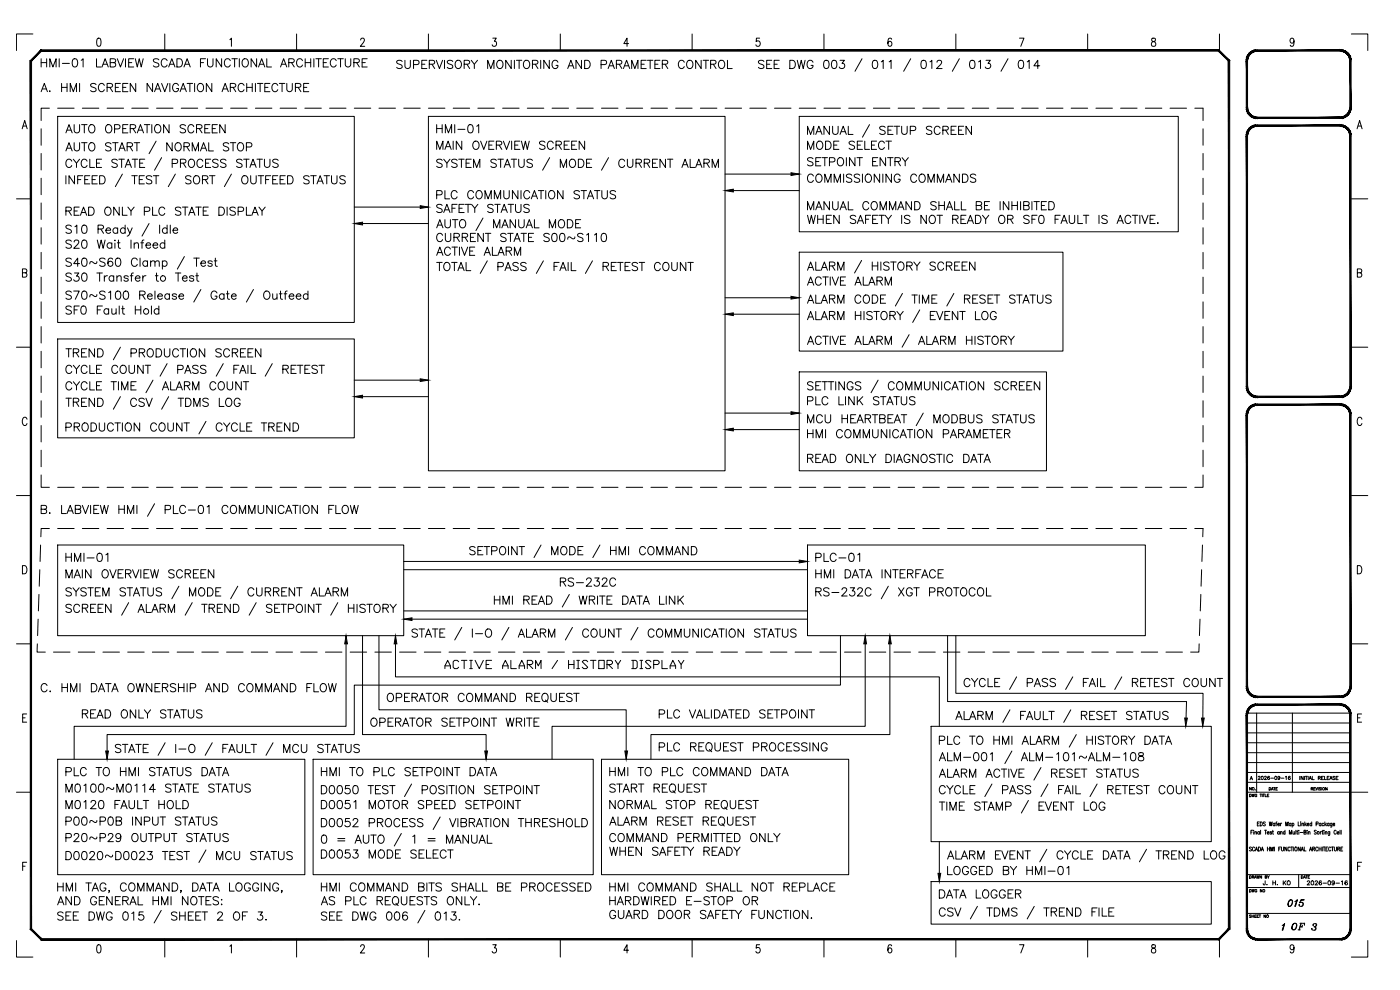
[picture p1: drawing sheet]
<svg xmlns="http://www.w3.org/2000/svg" width="420mm" height="297mm" viewBox="0 0 420 297" stroke-linecap="round" stroke-linejoin="round" font-family="sans-serif">
<defs><g id="words">
<g font-size="6.2">
<text x="18.7" y="41.3">AUTO OPERATION SCREEN</text>
<text x="129.8" y="41.3">HMI-01</text>
<text x="115" y="212">OPERATOR COMMAND REQUEST</text>
<text x="196.5" y="226.8">PLC REQUEST PROCESSING</text>
<text x="181.7" y="239.2">START REQUEST</text>
<text x="181.7" y="244.1">NORMAL STOP REQUEST</text>
<text x="181.7" y="249.1">ALARM RESET REQUEST</text>
</g>
<g font-size="5.7">
<text x="11.3" y="21.2">HMI-01 LABVIEW SCADA FUNCTIONAL ARCHITECTURE</text>
<text x="11.3" y="28.6">A. HMI SCREEN NAVIGATION ARCHITECTURE</text>
<text x="129.8" y="46.2">MAIN OVERVIEW SCREEN</text>
<text x="240.9" y="46.2">MODE SELECT</text>
<text x="240.9" y="51.2">SETPOINT ENTRY</text>
<text x="240.9" y="56.1">COMMISSIONING COMMANDS</text>
<text x="18.7" y="66">READ ONLY PLC STATE DISPLAY</text>
<text x="18.7" y="75.8">S20 Wait Infeed</text>
<text x="18.7" y="85.7">S30 Transfer to Test</text>
<text x="240.9" y="86.8">ACTIVE ALARM</text>
<text x="18.7" y="95.6">SF0 Fault Hold</text>
<text x="240.9" y="122.8">PLC LINK STATUS</text>
<text x="240.9" y="132.6">HMI COMMUNICATION PARAMETER</text>
<text x="240.9" y="140.1">READ ONLY DIAGNOSTIC DATA</text>
<text x="18.7" y="169.7">HMI-01</text>
<text x="243.4" y="169.7">PLC-01</text>
<text x="18.7" y="174.6">MAIN OVERVIEW SCREEN</text>
<text x="166.9" y="177.1">RS-232C</text>
<text x="243.4" y="174.6">HMI DATA INTERFACE</text>
<text x="132.3" y="201.8">ACTIVE ALARM / HISTORY DISPLAY</text>
<text x="11.3" y="208.8">C. HMI DATA OWNERSHIP AND COMMAND FLOW</text>
<text x="23.6" y="216.6">READ ONLY STATUS</text>
<text x="110.1" y="219.1">OPERATOR SETPOINT WRITE</text>
<text x="196.5" y="216.6">PLC VALIDATED SETPOINT</text>
<text x="18.7" y="233.9">PLC TO HMI STATUS DATA</text>
<text x="95.2" y="233.9">HMI TO PLC SETPOINT DATA</text>
<text x="181.7" y="233.9">HMI TO PLC COMMAND DATA</text>
<text x="18.7" y="238.8">M0100~M0114 STATE STATUS</text>
<text x="18.7" y="243.8">M0120 FAULT HOLD</text>
<text x="95.2" y="243.8">D0051 MOTOR SPEED SETPOINT</text>
<text x="18.7" y="248.7">P00~P0B INPUT STATUS</text>
<text x="18.7" y="253.6">P20~P29 OUTPUT STATUS</text>
<text x="95.2" y="258.6">D0053 MODE SELECT</text>
<text x="283.3" y="263.5">LOGGED BY HMI-01</text>
<text x="280.8" y="270.6">DATA LOGGER</text>
</g>
<g font-size="4.9">
<text x="385.2" y="273">015</text>
<text x="386.3" y="280.1">OF</text>
</g>
<text font-size="4" x="390.9" y="266.7">2026-09-16</text>
</g></defs>
<!-- layer: Title blocks -->
<g fill="none" stroke="#000" stroke-width=".3">
<path d="M9.9 10.2h-5v4.9M29.3 11.5l.4-.1a1.59 1.59 0 0 1 0 2.5h-.1a1.83 1.83 0 0 1-.3-2.4zM49.5 10.2v4.9M69 11.9l.5-.5v2.5M89 10.2v4.9M108.2 12l.4-.6 .6 .1 .2 .4-.3 .8-1 1.2h1.4M128.6 10.2v4.9M147.9 11.4h1l-.5 1a.73 .73 0 0 1 .6 1.1 .73 .73 0 0 1-1.3-.1M168.2 10.2v4.9M188.6 13.1h-1.4l1-1.7v2.5M207.7 10.2v4.9M228 11.4h-1l-.1 1.1a.76 .76 0 0 1 1.1 .1 .76 .76 0 0 1 0 1 .76 .76 0 0 1-1.1 .1v-.3"/>
<path d="M247.3 10.2v4.9M267.6 11.8a.56 .56 0 0 0-.9-.3l-.2 1a1.01 1.01 0 0 0 .5 1.4 .72 .72 0 0 0 .7-.9 .72 .72 0 0 0-1-.5l-.2 .6M286.9 10.2v4.9M306 11.4h1.3l-.9 2.5M326.4 10.2v4.9M345.7 11.5v.8a.98 .98 0 0 1 1 .4 .98 .98 0 0 1 0 1.1 .78 .78 0 0 1-1.2-.6 .78 .78 0 0 1 1-.8l.2-.1a.52 .52 0 0 0-.3-.9zM366 10.2v4.9M388.4 12.3l-.1 .3a.55 .55 0 0 1-.6 .4 .55 .55 0 0 1-.5-.4v-.8l.5-.4a1.46 1.46 0 0 1 .1 2.5l-.5-.1-.1-.2M405.6 10.2h4.9v4.9M6.7 38.6l.7-2.4 .8 2.4M6.9 37.8h1M407.3 38.6l.7-2.4 .8 2.4"/>
<path d="M407.6 37.8h.9M4.9 59.7h4.4M405.6 59.7h4.9M6.7 81.8l1.2-.1 .2-.3-.2-.6-1.2-.1v2.5h.9l.4-.3 .1-.6-.5-.5M407.4 81.8l1.1-.1 .2-.3-.2-.6-1.1-.1v2.5h.8l.4-.3 .1-.6-.5-.5M4.9 104.2h4.4M405.6 104.2h4.9M8.1 125.8a.73 .73 0 0 0-.9-.6 .73 .73 0 0 0-.5 .9v.6a.73 .73 0 0 0 .5 1 .73 .73 0 0 0 .9-.6M408.7 125.8a.73 .73 0 0 0-.9-.6 .73 .73 0 0 0-.5 .9v.6a.73 .73 0 0 0 .5 1 .73 .73 0 0 0 .9-.6M4.9 148.7h4.4M405.6 148.7h4.9M6.7 169.7a1.32 1.32 0 0 1 1.4 .8 1.32 1.32 0 0 1-.4 1.6l-1 .1z"/>
<path d="M407.4 169.7a1.32 1.32 0 0 1 1.3 .8 1.32 1.32 0 0 1-.4 1.6l-.9 .1zM4.9 193.2h4.4M405.6 193.2h4.9M6.8 215.4h.7M8 214.2h-1.2v2.5h1.2M407.4 215.4h.8M408.6 214.2h-1.2v2.5h1.2M4.9 237.7h4.4M405.6 237.7h4.9M6.8 259.9h.7M8 258.7h-1.2v2.5M407.4 259.9h.8"/>
<path d="M408.6 258.7h-1.2v2.5M4.9 282.2v5h5M29.3 283.6l.4-.1a1.61 1.61 0 0 1 0 2.4h-.1a1.86 1.86 0 0 1-.3-2.3zM49.5 281.8v5.4M69 283.9l.5-.4v2.4M89 281.8v5.4M108.2 284l.4-.5 .6 .1 .2 .3-.3 .8-1 1.2h1.4M128.6 281.8v5.4M147.9 283.5h1l-.5 .9a.73 .73 0 0 1 .6 1.1 .73 .73 0 0 1-1.3-.1M168.2 281.8v5.4M188.6 285.1h-1.4l1-1.6v2.4M207.7 281.8v5.4"/>
<path d="M228 283.5h-1l-.1 1a.76 .76 0 0 1 1.1 .1 .76 .76 0 0 1 0 1 .76 .76 0 0 1-1.1 .1v-.3M247.3 281.8v5.4M267.6 283.8a.56 .56 0 0 0-.9-.2l-.2 .9a1.05 1.05 0 0 0 .5 1.4 .73 .73 0 0 0 .7-.8 .73 .73 0 0 0-1-.6l-.2 .6M286.9 281.8v5.4M306 283.5h1.3l-.9 2.4M326.4 281.8v5.4M345.7 283.6v.7a.91 .91 0 0 1 1 .5 .91 .91 0 0 1-.3 1.1 .79 .79 0 0 1-.9-.8 .79 .79 0 0 1 1-.7l.2-.1a.52 .52 0 0 0-.3-.8zM366 281.6v5.6M388.4 284.3l-.1 .3a.55 .55 0 0 1-.6 .4 .55 .55 0 0 1-.5-.4v-.8l.5-.3a1.48 1.48 0 0 1 .1 2.4l-.5-.1-.1-.2M410.5 282.2v5h-4.9"/>
</g>
<!-- layer: TITLE -->
<g fill="none" stroke="#000" stroke-width=".3">
<path d="M368.9 18.3v17.3M374.2 219.9h31.1M374.2 216.9h31.1M374.2 214h31.1M377.1 214v23.7M387.9 214v23.7M374.2 237.7h31.1M374.2 234.7h31.1M374.2 231.8h31.1M374.2 228.8h31.1M374.2 225.8h31.1M374.2 222.9h31.1"/>
<path d="M375 238.3a.43 .43 0 0 1 .5 .1 .43 .43 0 0 1 0 .5l-.5 .1zM375.6 236.3v.8l-.6-.8v.8M375.7 238.3l.2 .7 .2-.7 .2 .7 .2-.7M376.7 237h.1M377.2 238.5a.29 .29 0 0 0-.3-.2 .29 .29 0 0 0-.3 .3v.2a.29 .29 0 0 0 .3 .3 .29 .29 0 0 0 .3-.3h-.2M378.1 238.3h.5M378.4 238.3v.7M378.8 238.3v.7M379 238.3h.5M379.3 238.3v.7M379.7 238.3v.7h.4M380.3 238.6h.3"/>
<path d="M380.8 238.3h-.5v.7h.5M380.9 236.3a.43 .43 0 0 1 .4 .2 .43 .43 0 0 1 0 .5l-.4 .1zM381.5 237.1l.3-.8 .3 .8M381.6 236.8h.4M382.2 236.3h.5M382.5 236.3v.8M382.9 236.7h.3M383.4 236.3h-.5v.8h.5M393.5 236.7l.4-.1v-.3h-.4v.8M393.7 236.7l.3 .4M394.3 236.7h.3M394.7 236.3h-.4v.8h.4"/>
<path d="M394.9 236.3l.2 .8 .3-.8M395.6 236.3v.8M396.4 236.4h-.5l.5 .6h-.5M396.7 236.3v.8M398.3 236.3v.8l-.5-.8v.8M368.9 254.7v24M375.4 249.7h.4M375.6 254.3l-.2-.2-.4 .2 .5 .5a.33 .33 0 0 1-.1 .5 .33 .33 0 0 1-.4-.1M376 249.1h-.6v1.2M376.2 249.2h.1M376.2 249.6v.7M376.5 254.4a.35 .35 0 0 0-.4-.3 .35 .35 0 0 0-.2 .5v.3a.35 .35 0 0 0 .2 .4 .35 .35 0 0 0 .4-.2"/>
<path d="M376.6 249.7l.4-.1 .1 .7M376.6 249.5v.8M376.7 255.3l.4-1.2 .3 1.2M376.9 254.9h.4M377.3 247.2h.4M377.7 254.1a.6 .6 0 0 1 .6 .6 .6 .6 0 0 1-.6 .6zM377.9 246.6h-.6v1.2h.6M378 249.7a.32 .32 0 0 0-.5 0 .32 .32 0 0 0 0 .4 .32 .32 0 0 0 .5 0M378 249.5v.8M378.2 246.6a.6 .6 0 0 1 .7 .6 .6 .6 0 0 1-.7 .6zM378.3 249.1v1.2M378.5 255.3l.3-1.2 .4 1.2"/>
<path d="M378.6 254.9h.5M379.5 249.1h.6M379.7 246.8l-.2-.2-.4 .2 .6 .7-.2 .3-.4-.2M379.8 249.1v1.2M380.3 249.8h.6l-.1-.2a.33 .33 0 0 0-.4 .1 .33 .33 0 0 0 0 .4 .33 .33 0 0 0 .5 0M380.4 254.1v1.2M380.4 254.7h.6M380.9 246.6l.3 1.2 .2-1.2 .2 1.2 .2-1.2M381 254.1v1.2M381.4 255.3v-1.2l.3 1.2 .4-1.2v1.2M381.6 249.7l-.2-.2-.3 .2 .5 .3v.2l-.5-.1M381.9 249.5h.3"/>
<path d="M382 249.1v1l.2 .2M382.5 254.1v1.2M382.6 247.2a.33 .33 0 0 0-.5 0 .33 .33 0 0 0 0 .4 .33 .33 0 0 0 .5 0M382.6 247v.8M382.9 247h.3M383.2 246.6l-.2 .2v1M383.5 247.3h.5l-.1-.2a.33 .33 0 0 0-.4 .3 .33 .33 0 0 0 .5 .2M383.8 254.7h.3M383.9 249.7a.32 .32 0 0 0-.4 0 .32 .32 0 0 0 0 .4 .32 .32 0 0 0 .4 0M383.9 249.5v.8M384.3 249.7l.4-.1 .1 .7M384.3 249.5v.8"/>
<path d="M384.3 247v.8M384.4 254.1h-.6v1.2M384.6 254.1v.9l.3 .3 .3-.1v-1.1M384.7 247l-.4 .3M385.6 249.7v-.1a.33 .33 0 0 0-.5 .3 .33 .33 0 0 0 .5 .2M385.6 249.1v1.2M385.9 247.8v-1.2l.3 1.2 .4-1.2v1.2M386.2 254.1v1.2l-.6-1.2v1.2M387 250.3v-1.2l.3 1.2 .4-1.2v1.2M387.2 254.4a.35 .35 0 0 0-.4-.3 .35 .35 0 0 0-.3 .5v.3a.35 .35 0 0 0 .3 .4 .35 .35 0 0 0 .4-.2M387.4 254.1h.6M387.4 247.2a.33 .33 0 0 0-.4 0 .33 .33 0 0 0 0 .4 .33 .33 0 0 0 .4 0"/>
<path d="M387.4 247v.8M387.7 254.1v1.2M387.8 247.2l.1-.1a.33 .33 0 0 1 .4 .3 .33 .33 0 0 1-.5 .2M387.8 247v1.2M388 249.5l.1 .7 .4-.1M388.2 254.1v1.2M388.5 249.5v.8M388.7 254.2l.1-.1a.56 .56 0 0 1 .5 .7 .56 .56 0 0 1-.6 .5l-.1-.4zM388.9 249.1v1.2M389.2 249.5h.3M389.3 249.1v1l.2 .2M389.6 246.6v1.2h.6"/>
<path d="M389.8 249.2h.1M389.8 249.6v.7M390.2 249.8h.8M390.2 254.1v1.2l-.6-1.2v1.2M390.3 246.6h.1M390.4 247.1v.7M390.5 255.3l.3-1.2 .4 1.2M390.6 254.9h.4M390.7 247.2l.5-.1v.7M390.7 247v.8M391.3 249.7l.6-.1v-.4l-.6-.1v1.2l.6-.1 .1-.3-.2-.2M391.4 254.1v1.2h.6"/>
<path d="M391.6 246.6v1.2M391.8 247.3l.3 .5M392 247l-.4 .6M392.2 249.2h.1M392.3 249.6v.7M392.3 247.3h.6l-.1-.2a.33 .33 0 0 0-.4 .1 .33 .33 0 0 0 0 .4 .33 .33 0 0 0 .5 0M392.6 249.7l.5-.1 .1 .7M392.6 249.5v.8M393 255.3l.3-1.2 .4 1.2M393.1 254.9h.5M393.7 247.2l-.1-.1a.33 .33 0 0 0-.5 .3 .33 .33 0 0 0 .6 .2M393.7 246.6v1.2"/>
<path d="M393.9 254.7l.6-.1v-.4l-.6-.1v1.2M394.3 254.7l.3 .6M395 247.2l.6-.1-.1-.5h-.5v1.2M395 249.3l-.2-.2-.4 .2 .6 .5v.4l-.6-.1M395.5 254.4a.35 .35 0 0 0-.4-.3 .35 .35 0 0 0-.2 .5v.3a.35 .35 0 0 0 .2 .4 .35 .35 0 0 0 .4-.2M395.8 254.7h.7M395.8 254.1v1.2M396.2 249.5v.8M396.4 247.2a.33 .33 0 0 0-.4 0 .33 .33 0 0 0 0 .4 .33 .33 0 0 0 .4 0M396.4 247v.8M396.5 254.1v1.2M396.6 249.5l-.4 .3"/>
<path d="M396.7 249.5h.3M396.8 254.1v1.2M396.9 249.1v1l.2 .2M397.1 254.1h.6M397.3 247.2l-.1-.1a.33 .33 0 0 0-.5 .3 .33 .33 0 0 0 .6 .2M397.3 249.2h.1M397.3 249.6v.7M397.4 254.1v1.2M397.6 246.6v1.2M397.7 249.7l.5-.1v.7M397.7 249.5v.8M397.8 247.3l.3 .5"/>
<path d="M397.9 254.7h.4M398.1 247l-.5 .6M398.5 254.1h-.6v1.2h.6M398.9 247.2l-.1-.1a.34 .34 0 0 0-.5 .3 .34 .34 0 0 0 .6 .2M398.9 247v.8M399.1 249.5l-.1 1.1h-.3M399.1 249.7a.32 .32 0 0 0-.5 0 .32 .32 0 0 0 0 .4 .32 .32 0 0 0 .5 0M399.4 254.4a.35 .35 0 0 0-.4-.3 .35 .35 0 0 0-.3 .5v.3a.35 .35 0 0 0 .3 .4 .35 .35 0 0 0 .4-.2M399.6 254.1h.6M399.7 247v.9l-.1 .2h-.3M399.7 247.2a.33 .33 0 0 0-.4 0 .33 .33 0 0 0 0 .4 .33 .33 0 0 0 .4 0M399.9 254.1v1.2"/>
<path d="M400.1 247.3h.5l-.1-.2a.33 .33 0 0 0-.5 .3 .33 .33 0 0 0 .6 .2M400.5 254.1v.9l.2 .3 .4-.1v-1.1M401 249.4a.35 .35 0 0 0-.4-.3 .35 .35 0 0 0-.3 .5v.2a.35 .35 0 0 0 .3 .5 .35 .35 0 0 0 .4-.3M401.3 249.8h.5v-.2a.33 .33 0 0 0-.4 .1 .33 .33 0 0 0 0 .4 .33 .33 0 0 0 .4 0M401.5 254.7l.5-.1v-.4l-.5-.1v1.2M401.8 254.7l.3 .6M402.2 249.1v1.2M402.4 254.7h.4M402.5 249.1v1.2M403 254.1h-.6v1.2h.6M374.2 274.1h31.1M374.2 266.3h31.1"/>
<path d="M374.2 262.4h31.1M375 262.7l.5 .1a.43 .43 0 0 1 0 .5 .43 .43 0 0 1-.5 .2zM375 266.9l.5 .1-.1 .6h-.4zM375.5 274.6l-.5-.1v.3l.5 .4h-.5M375.7 266.9l.2 .7 .2-.7 .2 .7 .2-.7M375.7 274.5v.8M375.7 274.9h.6M375.8 263.1h.4l.1-.3-.5-.1v.8M376 263.1l.3 .4M376.3 274.5v.8M376.5 263.5l.3-.8 .2 .8M376.6 274.9h.3"/>
<path d="M376.6 263.2h.3M377 274.5h-.4v.8h.4M377.2 262.7l.1 .8 .2-.8 .2 .8 .2-.8M377.2 267.1a.32 .32 0 0 0-.5-.1 .32 .32 0 0 0 0 .5 .32 .32 0 0 0 .5-.2h-.2M377.3 274.9h.3M377.7 274.5h-.4v.8h.4M377.9 274.5h.5M378.1 274.5v.8M378.6 262.7v.8l-.5-.8v.8M378.7 266.9v.7l-.5-.7v.7M379.7 263.1h.4l.1-.3-.5-.1v.8l.5-.1-.2-.3M379.7 264.3l-.1 1.1-.4 .1-.1-.4"/>
<path d="M379.8 274.5v.8l-.5-.8v.8M380.2 265.4h.1M380.4 262.7l.3 .8M381 262.7l-.3 .4M382 264.3v1.2M382 264.9h.8M382.8 264.3v1.2M383.4 265.4h.1M385.1 264.3v1.2M385.4 264.8l.5 .7M385.9 264.3l-.8 .8M394.1 277.5l-.1 .1a.53 .53 0 0 1 .6-.5 .53 .53 0 0 1 .4 .7l-.5 .3 .4 .3-.4 .7"/>
<path d="M394.3 278.1a.53 .53 0 0 1 .7 .4 .53 .53 0 0 1-.5 .6l-.7-.1-.1-.5v.2M394.8 277.1l.2 .3-.2 .6"/>
<circle cx="376.1" cy="236.6" r=".35"/>
<circle cx="397.2" cy="236.6" r=".35"/>
<circle cx="395.6" cy="249.9" r=".36"/>
<circle cx="379.3" cy="267.2" r=".35"/>
<circle cx="380.4" cy="274.9" r=".36"/>
<circle cx="386.8" cy="264.8" r=".56"/>
</g>
<g fill="#000" stroke="#000" stroke-width=".3">
<path d="M374 18.3l.4 13.9v-13.9zM374 18.3l.4 13.9h-.4z"/>
<path d="M376.8 15h.5v.3zM376.8 15l.1 .4 .4-.1zM376.3 15.1l.5-.1 .1 .4zM376.3 15.1l.1 .4 .5-.1zM375.8 15.3l.5-.2 .1 .4zM375.8 15.3l.2 .4 .4-.2zM375.4 15.6l.4-.3 .2 .4zM375.4 15.6l.2 .3 .4-.2zM375 15.9l.4-.3 .2 .3zM375 15.9l.2 .3 .4-.3zM375 15.9l.2 .3-.5 .1zM374.7 16.3l.3 .2 .2-.3zM374.7 16.3l.3 .2-.6 .3zM374.4 16.8l.3 .1 .3-.4zM374.4 16.8l.3 .1-.5 .3zM374.2 17.2l.4 .1 .1-.4zM374.2 17.2l.4 .1-.5 .4zM374.1 17.7l.3 .1 .2-.5zM374.1 17.7l.3 .1-.4 .5zM374.4 17.8l-.4 .5h.4z"/>
<path d="M377.3 15.3h24.9v-.3zM377.3 15h24.9l-24.9 .3z"/>
<path d="M405.1 18.3l.4 13.9v-13.9zM405.1 18.3l.4 13.9h-.4z"/>
<path d="M405.4 17.7l.1 .6h-.4zM405.1 17.8v.5l.3-.6zM405.3 17.2l.1 .5-.3 .1zM404.9 17.3l.2 .5 .2-.6zM405.1 16.8l.2 .4-.4 .1zM404.8 16.9l.1 .4 .2-.5zM404.8 16.3l.3 .5-.3 .1zM404.5 16.5l.3 .4v-.6zM404.5 15.9l.3 .4-.3 .2zM404.5 15.9l-.3 .3 .3 .3zM404.1 15.6l.4 .3-.3 .3zM404.1 15.6l-.2 .3 .3 .3zM403.7 15.3l.4 .3-.2 .3zM403.7 15.3l-.2 .4 .4 .2zM403.2 15.1l.5 .2-.2 .4zM403.2 15.1l-.1 .4 .4 .2zM402.7 15l.5 .1-.1 .4zM402.7 15l-.1 .4 .5 .1zM402.2 15h.5l-.1 .4zM402.2 15v.3l.4 .1z"/>
<path d="M374 32.2h.4l-.3 .5zM374.4 32.2l-.3 .5h.3zM374.1 32.7h.3l-.2 .5zM374.4 32.7l-.2 .5 .4-.1zM374.2 33.2l.4-.1-.2 .6zM374.6 33.1l-.2 .6 .3-.1zM374.4 33.7l.3-.1v.6zM374.7 33.6v.6l.3-.3zM374.7 34.2l.3-.3v.7zM375 33.9v.7l.2-.3zM375 34.6l.2-.3 .2 .6zM375.2 34.3l.2 .6 .2-.3zM375.6 34.6l.2 .6-.4-.3zM375.6 34.6l.2 .6 .2-.4zM376 34.8l.3 .6-.5-.2zM376 34.8l.3 .6 .1-.4zM376.4 35l.4 .5-.5-.1zM376.4 35l.4 .5 .1-.4zM376.9 35.1l.4 .4h-.5zM376.9 35.1l.4 .4v-.3z"/>
<path d="M376.8 37.5h.5v.4zM376.8 37.5l.1 .4h.4zM376.3 37.6l.5-.1 .1 .4zM376.3 37.6l.1 .4 .5-.1zM375.8 37.8l.5-.2 .1 .4zM375.8 37.8l.2 .4 .4-.2zM375.4 38.1l.4-.3 .2 .4zM375.4 38.1l.2 .3 .4-.2zM375 38.4l.4-.3 .2 .3zM375 38.4l.2 .3 .4-.3zM375 38.4l.2 .3-.5 .1zM374.7 38.8l.3 .3 .2-.4zM374.7 38.8l.3 .3-.6 .2zM374.4 39.3l.3 .1 .3-.3zM374.4 39.3l.3 .1-.5 .3zM374.2 39.7l.4 .2 .1-.5zM374.2 39.7l.4 .2-.5 .4zM374.1 40.3h.3l.2-.4zM374.1 40.3h.3l-.4 .5zM374.4 40.3l-.4 .5h.4z"/>
<path d="M377.3 35.5h24.9v-.3zM377.3 35.2h24.9l-24.9 .3z"/>
<path d="M377.3 37.9h24.9v-.4zM377.3 37.5h24.9l-24.9 .4z"/>
<path d="M402.2 35.2l.5 .3h-.5zM402.2 35.2l.5 .3-.1-.4zM402.6 35.1l.6 .3-.5 .1zM402.6 35.1l.6 .3-.1-.4zM403.1 35l.6 .2-.5 .2zM403.1 35l.6 .2-.2-.4zM403.5 34.8l.6 .1-.4 .3zM403.5 34.8l.6 .1-.2-.3zM403.9 34.6h.6l-.4 .3zM403.9 34.6h.6l-.3-.3zM404.2 34.3l.6-.1-.3 .4zM404.5 33.9l-.3 .4 .6-.1zM404.5 33.9l.6-.2-.3 .5zM404.8 33.6l-.3 .3 .6-.2zM404.8 33.6l.5-.4-.2 .5zM404.9 33.1l-.1 .5 .5-.4zM404.9 33.1l.5-.4-.1 .5zM405.1 32.7l-.2 .4 .5-.4zM405.5 32.2l-.1 .5h-.3zM405.1 32.2v.5l.4-.5z"/>
<path d="M374 40.8l.4 75.2v-75.2zM374 40.8l.4 75.2h-.4z"/>
<path d="M405.1 40.8l.4 75.2v-75.2zM405.1 40.8l.4 75.2h-.4z"/>
<path d="M405.4 40.3l.1 .5h-.4zM405.1 40.3v.5l.3-.5zM405.3 39.7l.1 .6h-.3zM404.9 39.9l.2 .4 .2-.6zM405.1 39.3l.2 .4-.4 .2zM404.8 39.4l.1 .5 .2-.6zM404.8 38.8l.3 .5-.3 .1zM404.5 39.1l.3 .3v-.6zM404.5 38.4l.3 .4-.3 .3zM404.2 38.7l.3 .4v-.7zM404.1 38.1l.4 .3-.3 .3zM404.1 38.1l-.2 .3 .3 .3zM403.7 37.8l.4 .3-.2 .3zM403.7 37.8l-.2 .4 .4 .2zM403.2 37.6l.5 .2-.2 .4zM403.2 37.6l-.1 .4 .4 .2zM402.7 37.5l.5 .1-.1 .4zM402.7 37.5l-.1 .4 .5 .1zM402.2 37.5h.5l-.1 .4zM402.2 37.5v.4h.4z"/>
<path d="M374 116h.4l-.3 .5zM374.4 116l-.3 .5 .3-.1zM374.1 116.5l.3-.1-.2 .6zM374.4 116.4l-.2 .6 .4-.1zM374.2 117l.4-.1-.2 .6zM374.6 116.9l-.2 .6 .3-.2zM374.4 117.5l.3-.2v.6zM374.7 117.3v.6l.3-.2zM374.7 117.9l.3-.2v.6zM375 117.7v.6l.2-.3zM375 118.3l.2-.3 .2 .6zM375.2 118l.2 .6 .2-.3zM375.6 118.3l.2 .6-.4-.3zM375.6 118.3l.2 .6 .2-.4zM376 118.5l.3 .6-.5-.2zM376 118.5l.3 .6 .1-.4zM376.4 118.7l.4 .5-.5-.1zM376.4 118.7l.4 .5 .1-.4zM376.9 118.8l.4 .5-.5-.1zM376.9 118.8l.4 .5v-.4z"/>
<path d="M377.3 118.9v.4l24.9-.4zM377.3 119.3l24.9-.4v.4z"/>
<path d="M402.2 118.9l.5 .3-.5 .1zM402.2 118.9l.5 .3-.1-.4zM402.6 118.8l.6 .3-.5 .1zM402.6 118.8l.6 .3-.1-.4zM403.1 118.7l.6 .2-.5 .2zM403.1 118.7l.6 .2-.2-.4zM403.5 118.5l.6 .1-.4 .3zM403.5 118.5l.6 .1-.2-.3zM403.9 118.3h.6l-.4 .3zM403.9 118.3h.6l-.3-.3zM404.2 118l.6-.1-.3 .4zM404.5 117.7l-.3 .3 .6-.1zM404.5 117.7l.6-.2-.3 .4zM404.8 117.3l-.3 .4 .6-.2zM404.8 117.3l.5-.3-.2 .5zM404.9 116.9l-.1 .4 .5-.3zM404.9 116.9l.5-.4-.1 .5zM405.1 116.4l-.2 .5 .5-.4zM405.5 116l-.1 .5-.3-.1zM405.1 116v.4l.4-.4z"/>
<path d="M374 124.5l.4 81.5v-81.5zM374 124.5l.4 81.5h-.4z"/>
<path d="M377.3 121.2v.4l24.9-.4zM377.3 121.6l24.9-.4v.4z"/>
<path d="M376.8 121.2h.5v.4zM376.8 121.2l.1 .4h.4zM376.3 121.4l.5-.2 .1 .4zM376.3 121.4l.1 .3 .5-.1zM375.8 121.6l.5-.2 .1 .3zM375.8 121.6l.2 .3 .4-.2zM375.4 121.8l.4-.2 .2 .3zM375.4 121.8l.2 .3 .4-.2zM375 122.2l.4-.4 .2 .3zM375 122.2l.2 .2 .4-.3zM375 122.2l.2 .2-.5 .2zM374.7 122.6l.3 .2 .2-.4zM374.7 122.6l.3 .2-.6 .2zM374.4 123l.3 .2 .3-.4zM374.4 123l.3 .2-.5 .3zM374.2 123.5l.4 .1 .1-.4zM374.2 123.5l.4 .1-.5 .4zM374.1 124l.3 .1 .2-.5zM374.1 124l.3 .1-.4 .4zM374.4 124.1l-.4 .4h.4z"/>
<path d="M405.4 124l.1 .5h-.4zM405.1 124.1v.4l.3-.5zM405.3 123.5l.1 .5-.3 .1zM404.9 123.6l.2 .5 .2-.6zM405.1 123l.2 .5-.4 .1zM404.8 123.2l.1 .4 .2-.6zM404.8 122.6l.3 .4-.3 .2zM404.5 122.8l.3 .4v-.6zM404.5 122.2l.3 .4-.3 .2zM404.5 122.2l-.3 .2 .3 .4zM404.1 121.8l.4 .4-.3 .2zM404.1 121.8l-.2 .3 .3 .3zM403.7 121.6l.4 .2-.2 .3zM403.7 121.6l-.2 .3 .4 .2zM403.2 121.4l.5 .2-.2 .3zM403.2 121.4l-.1 .3 .4 .2zM402.7 121.2l.5 .2-.1 .3zM402.7 121.2l-.1 .4 .5 .1zM402.2 121.2h.5l-.1 .4zM402.2 121.2v.4h.4z"/>
<path d="M405.1 124.5l.4 81.5v-81.5zM405.1 124.5l.4 81.5h-.4z"/>
<path d="M374 206h.4l-.3 .5zM374.4 206l-.3 .5 .3-.1zM374.1 206.5l.3-.1-.2 .6zM374.4 206.4l-.2 .6 .4-.1zM374.2 207l.4-.1-.2 .6zM374.6 206.9l-.2 .6 .3-.2zM374.4 207.5l.3-.2v.6zM374.7 207.3v.6l.3-.2zM374.7 207.9l.3-.2v.6zM375 207.7v.6l.2-.3zM375 208.3l.2-.3 .2 .7zM375.2 208l.2 .7 .2-.4zM375.6 208.3l.2 .6-.4-.2zM375.6 208.3l.2 .6 .2-.3zM376 208.6l.3 .5-.5-.2zM376 208.6l.3 .5 .1-.4zM376.4 208.7l.4 .5-.5-.1zM376.4 208.7l.4 .5 .1-.4zM376.9 208.8l.4 .5-.5-.1zM376.9 208.8l.4 .5v-.4z"/>
<path d="M374 214.5l.4 64.2v-64.2zM374 214.5l.4 64.2h-.4z"/>
<path d="M377.3 208.9v.4l24.9-.4zM377.3 209.3l24.9-.4v.4z"/>
<path d="M377.3 211.2v.4l24.9-.4zM377.3 211.6l24.9-.4v.4z"/>
<path d="M376.8 211.3l.5-.1v.4zM376.8 211.3l.1 .3h.4zM376.3 211.4l.5-.1 .1 .3zM376.3 211.4l.1 .3 .5-.1zM375.8 211.6l.5-.2 .1 .3zM375.8 211.6l.2 .3 .4-.2zM375.4 211.9l.4-.3 .2 .3zM375.4 211.9l.2 .3 .4-.3zM375 212.2l.4-.3 .2 .3zM375 212.2l.2 .3 .4-.3zM375 212.2l.2 .3-.5 .1zM374.7 212.6l.3 .2 .2-.3zM374.7 212.6l.3 .2-.6 .2zM374.4 213l.3 .2 .3-.4zM374.4 213l.3 .2-.5 .3zM374.2 213.5l.4 .1 .1-.4zM374.2 213.5l.4 .1-.5 .4zM374.1 214l.3 .1 .2-.5zM374.1 214l.3 .1-.4 .4zM374.4 214.1l-.4 .4h.4z"/>
<path d="M402.2 208.9l.5 .3-.5 .1zM402.2 208.9l.5 .3-.1-.4zM402.6 208.8l.6 .3-.5 .1zM402.6 208.8l.6 .3-.1-.4zM403.1 208.7l.6 .2-.5 .2zM403.1 208.7l.6 .2-.2-.3zM403.5 208.6l.6 .1-.4 .2zM403.5 208.6l.6 .1-.2-.4zM403.9 208.3h.6l-.4 .4zM403.9 208.3h.6l-.3-.3zM404.2 208l.6-.1-.3 .4zM404.5 207.7l-.3 .3 .6-.1zM404.5 207.7l.6-.2-.3 .4zM404.8 207.3l-.3 .4 .6-.2zM404.8 207.3l.5-.3-.2 .5zM404.9 206.9l-.1 .4 .5-.3zM404.9 206.9l.5-.4-.1 .5zM405.1 206.4l-.2 .5 .5-.4zM405.5 206l-.1 .5-.3-.1zM405.1 206v.4l.4-.4z"/>
<path d="M405.4 214l.1 .5h-.4zM405.1 214.1v.4l.3-.5zM405.3 213.5l.1 .5-.3 .1zM404.9 213.6l.2 .5 .2-.6zM405.1 213l.2 .5-.4 .1zM404.8 213.2l.1 .4 .2-.6zM404.8 212.6l.3 .4-.3 .2zM404.5 212.8l.3 .4v-.6zM404.5 212.2l.3 .4-.3 .2zM404.5 212.2l-.3 .3 .3 .3zM404.1 211.9l.4 .3-.3 .3zM404.1 211.9l-.2 .3 .3 .3zM403.7 211.6l.4 .3-.2 .3zM403.7 211.6l-.2 .3 .4 .3zM403.2 211.4l.5 .2-.2 .3zM403.2 211.4l-.1 .3 .4 .2zM402.7 211.3l.5 .1-.1 .3zM402.7 211.3l-.1 .3 .5 .1zM402.2 211.2l.5 .1-.1 .3zM402.2 211.2v.4h.4z"/>
<path d="M405.1 214.5l.4 64.2v-64.2zM405.1 214.5l.4 64.2h-.4z"/>
<path d="M368.6 18.3v260.3l.4 .2zM368.6 18.3l.4-.1v260.6zM365.7 15.3l2.9 3 .4-.1zM365.8 15l3.2 3.2-3.3-2.9zM12.5 15.3h353.2l.1-.3zM12.3 15h353.5l-353.3 .3zM12.3 15l-2.8 3.3 3-3zM9.1 18.2l3.2-3.2-2.8 3.3zM9.1 18.2l.4 260.4v-260.3zM9.1 18.2l.4 260.4-.4 .2zM9.1 278.8l3.4 2.8-3-3zM9.1 278.8l3.4 2.8-.2 .4zM12.5 281.6l-.2 .4 353.4-.4zM12.3 282l353.4-.4 .1 .4zM368.6 278.6l-2.9 3 .1 .4zM368.6 278.6l.4 .2-3.2 3.2z"/>
<path d="M374 278.7h.4l-.3 .5zM374.4 278.7l-.3 .5h.3zM374.1 279.2h.3l-.2 .5zM374.4 279.2l-.2 .5 .4-.1zM374.2 279.7l.4-.1-.2 .6zM374.6 279.6l-.2 .6 .3-.2zM374.4 280.2l.3-.2v.7zM374.7 280v.7l.3-.3zM374.7 280.7l.3-.3v.6zM375 280.4v.6l.2-.2zM375 281l.2-.2 .2 .6zM375.2 280.8l.2 .6 .2-.3zM375.6 281.1l.2 .6-.4-.3zM375.6 281.1l.2 .6 .2-.4zM376 281.3l.3 .5-.5-.1zM376 281.3l.3 .5 .1-.3zM376.4 281.5l.4 .5-.5-.2zM376.4 281.5l.4 .5 .1-.4zM376.9 281.6l.4 .4h-.5zM376.9 281.6l.4 .4v-.4z"/>
<path d="M377.3 281.6v.4l24.9-.4zM377.3 282l24.9-.4v.4z"/>
<path d="M402.2 281.6l.5 .4h-.5zM402.2 281.6l.5 .4-.1-.4zM402.6 281.6l.6 .2-.5 .2zM402.6 281.6l.6 .2-.1-.3zM403.1 281.5l.6 .2-.5 .1zM403.1 281.5l.6 .2-.2-.4zM403.5 281.3l.6 .1-.4 .3zM403.5 281.3l.6 .1-.2-.3zM403.9 281.1l.6-.1-.4 .4zM403.9 281.1l.6-.1-.3-.2zM404.2 280.8l.6-.1-.3 .3zM404.5 280.4l-.3 .4 .6-.1zM404.5 280.4l.6-.2-.3 .5zM404.8 280l-.3 .4 .6-.2zM404.8 280l.5-.3-.2 .5zM404.9 279.6l-.1 .4 .5-.3zM404.9 279.6l.5-.4-.1 .5zM405.1 279.2l-.2 .4 .5-.4zM405.5 278.7l-.1 .5h-.3zM405.1 278.7v.5l.4-.5z"/>
</g>
<!-- layer: HMI-CROSSREF -->
<g fill="none" stroke="#000" stroke-width=".3">
<path d="M120.7 18.5a.93 .93 0 0 0-.9-.4 .93 .93 0 0 0-.8 .6l.3 .3 1.3 .6 .1 .6a1.08 1.08 0 0 1-1.7 0M121.5 18.1v1.7a.82 .82 0 0 0 .8 .8 .82 .82 0 0 0 .9-.8v-1.7M124.1 19.4h1.1a.65 .65 0 0 0 .6-.7 .65 .65 0 0 0-.6-.6h-1.1v2.5M126.6 19.3h.9M128.1 18.1h-1.5v2.5h1.5M128.8 19.3l1.4-.2 .3-.3-.1-.5-.5-.2h-1.1v2.5M129.6 19.3l.9 1.3M130.9 18.1l1 2.5 .9-2.5M133.4 18.1v2.5M135.9 18.5a.93 .93 0 0 0-.9-.4 .93 .93 0 0 0-.8 .6l.3 .3 1.3 .6 .1 .6a1.08 1.08 0 0 1-1.7 0M137.1 18.2a1.2 1.2 0 0 1 1.4 1 1.2 1.2 0 0 1-1.2 1.4 1.46 1.46 0 0 1-.2-2.4zM139.3 19.3l1.4-.2 .3-.5-.6-.5h-1.1v2.5"/>
<path d="M140.1 19.3l.9 1.3M141.4 18.1l1 1.2v1.3M143.3 18.1l-.9 1.2M149.5 18.2a1.24 1.24 0 0 1 1.5 .9 1.24 1.24 0 0 1-.8 1.5 1.3 1.3 0 0 1-1.2-1 1.3 1.3 0 0 1 .5-1.4zM153.4 18.1v2.5l-1.6-2.5v2.5M154.4 18.1v2.5M155 18.1h1.6M155.8 18.1v2.5M157.6 18.2a1.24 1.24 0 0 1 1.4 .9 1.24 1.24 0 0 1-.8 1.5 1.3 1.3 0 0 1-1.2-1 1.3 1.3 0 0 1 .6-1.4zM159.8 19.3l1.4-.2 .2-.5-.5-.5h-1.1v2.5M160.6 19.3l.8 1.3M162.3 18.1v2.5"/>
<path d="M164.9 18.1v2.5l-1.7-2.5v2.5M167.4 18.7a.9 .9 0 0 0-1-.6 .9 .9 0 0 0-.7 .9v.6a.88 .88 0 0 0 .9 1 .88 .88 0 0 0 .8-1h-.5M170.7 19.7h1.2M174.5 18.1v2.5l-1.6-2.5v2.5M175.5 18.1h.8a1.32 1.32 0 0 1 .8 1.2 1.32 1.32 0 0 1-.8 1.3h-.8zM180.4 19.4l1.4-.1 .2-.4-.1-.6-.5-.2h-1v2.5M182.9 19.7h1.2M185 19.3l1.4-.2 .2-.3-.1-.5-.5-.2h-1v2.5M185.8 19.3l.8 1.3M187.5 19.7h1.1M192.4 19.3h.9M193.9 18.1h-1.5v2.5h1.5"/>
<path d="M194.3 18.1h1.6M195.1 18.1v2.5M196.5 19.3h1M198.1 18.1h-1.6v2.5h1.6M198.8 19.3l1.4-.2 .2-.3-.1-.5-.5-.2h-1v2.5M199.6 19.3l.8 1.3M205.4 18.7a.91 .91 0 0 0-1.1-.6 .91 .91 0 0 0-.7 .9v.6a.92 .92 0 0 0 .7 1 .92 .92 0 0 0 1.1-.6M206.5 18.2a1.24 1.24 0 0 1 1.5 .8 1.24 1.24 0 0 1-.8 1.6 1.31 1.31 0 0 1-1.2-1 1.31 1.31 0 0 1 .5-1.4zM210.4 18.1v2.5l-1.6-2.5v2.5M211 18.1h1.7M211.8 18.1v2.5M213.3 19.3l1.4-.2 .2-.3-.1-.5-.5-.2h-1v2.5"/>
<path d="M214.1 19.3l.8 1.3M216.1 18.2a1.24 1.24 0 0 1 1.4 .9 1.24 1.24 0 0 1-.7 1.5 1.3 1.3 0 0 1-1.2-1 1.3 1.3 0 0 1 .5-1.4zM218.3 18.1v2.5h1.4M229.3 18.5a.93 .93 0 0 0-.9-.4 .93 .93 0 0 0-.8 .6l.2 .3 1.4 .6 .1 .6a1.08 1.08 0 0 1-1.7 0M230.1 19.3h.9M231.6 18.1h-1.5v2.5h1.5M232.3 19.3h1M233.9 18.1h-1.6v2.5h1.6M237 18.1h.9a1.32 1.32 0 0 1 .8 1.2 1.32 1.32 0 0 1-.8 1.3h-.9zM239.3 18.1l.6 2.5 .6-2.5 .6 2.5 .5-2.5M244 18.7a.91 .91 0 0 0-1-.6 .91 .91 0 0 0-.8 .9v.6a.89 .89 0 0 0 .9 1 .89 .89 0 0 0 .9-1h-.6M247.5 18.2a.81 .81 0 0 1 1.2 .4 1.25 1.25 0 0 1-.8 2 1.59 1.59 0 0 1-.4-2.4z"/>
<path d="M249.9 18.2a.8 .8 0 0 1 1.1 .4 1.25 1.25 0 0 1-.8 2 1.59 1.59 0 0 1-.3-2.4zM252.1 18.1h1.3l-.7 .9a.83 .83 0 0 1 .6 1.4 .83 .83 0 0 1-1.4-.3M258.7 17.6l-2.1 3.8M262.1 18.2a.83 .83 0 0 1 1.2 .4 1.25 1.25 0 0 1-.8 2 1.62 1.62 0 0 1-.4-2.4zM264.5 18.6l.6-.5v2.5M266.8 18.6l.6-.5v2.5M273.3 17.6l-2.1 3.8M276.7 18.2a.83 .83 0 0 1 1.2 .4l.1 .5a1.11 1.11 0 0 1-.7 1.5h-.2a1.62 1.62 0 0 1-.4-2.4zM279.1 18.6l.6-.5v2.5M281.2 18.7l.5-.6 .7 .1 .2 .4-.3 .8-1.2 1.2h1.6M287.9 17.6l-2.1 3.8M291.3 18.2a.83 .83 0 0 1 1.2 .4l.1 .5a1.11 1.11 0 0 1-.7 1.5h-.2a1.58 1.58 0 0 1-.4-2.4z"/>
<path d="M293.7 18.6l.6-.5v2.5M295.9 18.1h1.3l-.7 .9a.82 .82 0 0 1 .6 1.3 .82 .82 0 0 1-1.4-.2M302.5 17.6l-2.1 3.8M305.9 18.2a.83 .83 0 0 1 1.2 .4l.1 .5a1.11 1.11 0 0 1-.7 1.5h-.2a1.58 1.58 0 0 1-.4-2.4zM308.3 18.6l.6-.5v2.5M312 19.7h-1.7l1.2-1.6v2.5M146.4 20.6v-2.5l.9 2.5 .9-2.5v2.5M170.4 20.6l.9-2.5 1 2.5M182.5 20.6l1-2.5 .9 2.5M187.1 20.6l1-2.5 .9 2.5M189.6 20.6v-2.5l.9 2.5 1-2.5v2.5M17.3 271.5l.9-2.5 1 2.5"/>
<path d="M17.3 266.1h1.7M17.3 264.9v2.5M17.7 270.7h1.1M19 274a.93 .93 0 0 0-.9-.4 .93 .93 0 0 0-.8 .6l.2 .4 1.2 .4a.57 .57 0 0 1 0 1 1.12 1.12 0 0 1-1.4-.3M19 264.9v2.5M19.8 274.8h.9M19.9 267.4v-2.5l.9 2.5 1-2.5v2.5M21.3 273.6h-1.5v2.5h1.5M21.4 269v2.5l-1.6-2.5v2.5M22 274.8h1M22.4 269h.8a1.32 1.32 0 0 1 .8 1.3 1.32 1.32 0 0 1-.8 1.2h-.8zM22.7 264.9v2.5"/>
<path d="M23.5 273.6h-1.5v2.5h1.5M25.8 264.9h1.6M26.6 264.9v2.5M26.7 273.6h.8a1.32 1.32 0 0 1 .9 1.3 1.32 1.32 0 0 1-.9 1.2h-.8zM27.7 267.4l.9-2.5 .9 2.5M28 266.5h1.2M29 269.6a.92 .92 0 0 0-1.1-.6 .92 .92 0 0 0-.7 1v.6a.89 .89 0 0 0 .9 .9 .89 .89 0 0 0 .9-.9h-.6M29 273.6l.5 2.5 .6-2.5 .6 2.5 .6-2.5M29.8 270.2h.9M31.3 269h-1.5v2.5h1.5M31.8 265.5a.91 .91 0 0 0-1.1-.6 .91 .91 0 0 0-.7 .9v.6a.88 .88 0 0 0 .9 1 .88 .88 0 0 0 .9-1h-.6M32.8 267.3h-.2h.2l-.2 .6"/>
<path d="M33.7 269v2.5l-1.7-2.5v2.5M33.7 274.2a.9 .9 0 0 0-1.1-.6 .9 .9 0 0 0-.7 1v.6a.88 .88 0 0 0 .9 .9 .88 .88 0 0 0 .9-.9h-.6M34.6 270.2h.9M36.1 269h-1.5v2.5h1.5M36.8 270.2l1.5-.1 .2-.4-.1-.4-.5-.3h-1.1v2.5M37.2 273.7a.8 .8 0 0 1 1.2 .4l.1 .6a1.11 1.11 0 0 1-.7 1.4h-.2a1.56 1.56 0 0 1-.4-2.4zM37.7 270.2l.8 1.3M37.9 265.5a.91 .91 0 0 0-1-.6 .91 .91 0 0 0-.8 .9v.6a.91 .91 0 0 0 .8 1 .91 .91 0 0 0 1-.6M38.8 265.3a.92 .92 0 0 1 1.1-.4 .92 .92 0 0 1 .6 .9v.6a.94 .94 0 0 1-.9 1 .94 .94 0 0 1-1-1zM39 271.5l.9-2.5 1 2.5M39.3 270.7h1.2M39.5 274.1l.6-.5v2.5"/>
<path d="M41.3 267.4v-2.5l1 2.5 .9-2.5v2.5M41.4 269v2.5h1.4M43 273.6h-1.2l-.1 1.1a.88 .88 0 0 1 1.3 0 .88 .88 0 0 1-.2 1.3 .88 .88 0 0 1-1.2-.4M44.1 267.4v-2.5l1 2.5 .9-2.5v2.5M45.9 270.2h1.7M45.9 269v2.5M46.6 267.4l1-2.5 .9 2.5M47 266.5h1.2M47.6 269v2.5M48.4 273.1l-2.1 3.8M48.5 271.5v-2.5l1 2.5 .9-2.5v2.5M50.7 264.9v2.5l-1.6-2.5v2.5"/>
<path d="M51.3 269v2.5M51.7 264.9h.8a1.31 1.31 0 0 1 .9 1.2 1.31 1.31 0 0 1-.9 1.3h-.8zM53.1 274a.93 .93 0 0 0-.9-.4 .93 .93 0 0 0-.8 .6l.3 .4 1.2 .4a.57 .57 0 0 1 0 1 1.12 1.12 0 0 1-1.5-.3M53.9 274.8h1.7M53.9 273.6v2.5M54.4 267.3h-.2h.2l-.2 .6M55.6 273.6v2.5M56.4 269v2.5l-1.7-2.5v2.5M56.5 274.8h1M57.7 269.1a1.18 1.18 0 0 1 1.4 .6 1.18 1.18 0 0 1-.2 1.4l-.3 .3a1.22 1.22 0 0 1-1.4-.7 1.22 1.22 0 0 1 .5-1.6zM57.8 264.9h.8a1.31 1.31 0 0 1 .9 1.2 1.31 1.31 0 0 1-.9 1.3h-.8zM58 273.6h-1.5v2.5h1.5"/>
<path d="M58.7 274.8h1M59.6 269h1.6M59.9 267.4l1-2.5 .9 2.5M60.3 273.6h-1.6v2.5h1.6M60.3 266.5h1.2M60.4 269v2.5M60.6 273.6h1.7M61.5 273.6v2.5M61.8 270.2h.9M62 264.9h1.7M62.9 264.9v2.5M63.3 269h-1.5v2.5h1.5"/>
<path d="M63.9 267.4l1-2.5 .9 2.5M64.3 266.5h1.2M65.3 274.2l.5-.6 .8 .2a.74 .74 0 0 1-.2 1.1l-1.2 1.2h1.7M65.6 269.4a.93 .93 0 0 0-.9-.4 .93 .93 0 0 0-.8 .6l.3 .4 1.1 .4a.57 .57 0 0 1 0 1 1.12 1.12 0 0 1-1.4-.3M66.4 271.4h.2zM66.5 269.8v.3zM68.9 264.9v2.5h1.4M70.3 274a.91 .91 0 0 1 1-.4 .91 .91 0 0 1 .6 1v.6a.94 .94 0 0 1-.9 .9 .94 .94 0 0 1-1-.9zM71 265.3a.92 .92 0 0 1 1-.4 .92 .92 0 0 1 .7 .9v.6a.94 .94 0 0 1-1 1 .94 .94 0 0 1-.9-1zM72.8 274.8h.9M74.3 273.6h-1.5v2.5M75.1 265.5a.92 .92 0 0 0-1-.6 .92 .92 0 0 0-.8 .9v.6a.89 .89 0 0 0 .9 1 .89 .89 0 0 0 .9-1h-.6"/>
<path d="M77.5 273.6h1.3l-.7 1a.82 .82 0 0 1 .6 1.3 .82 .82 0 0 1-1.5-.3M77.6 265.5a.91 .91 0 0 0-1.1-.6 .91 .91 0 0 0-.7 .9v.6a.88 .88 0 0 0 .9 1 .88 .88 0 0 0 .9-1h-.6M78.4 264.9v2.5M79.8 275.9v.2zM81 264.9v2.5l-1.6-2.5v2.5M83.6 265.5a.91 .91 0 0 0-1-.6 .91 .91 0 0 0-.8 .9v.6a.88 .88 0 0 0 .9 1 .88 .88 0 0 0 .9-1h-.6M84.7 267.3h-.3h.3l-.3 .6M96.4 271.5l1-2.5 .9 2.5M96.4 264.9v2.5M96.4 266.1h1.7M96.8 270.7h1.2M98.1 274a.91 .91 0 0 0-.9-.4 .91 .91 0 0 0-.8 .6l.3 .4 1.1 .4a.57 .57 0 0 1 0 1 1.08 1.08 0 0 1-1.4-.3"/>
<path d="M98.1 264.9v2.5M98.9 274.8h1M99 267.4v-2.5l1 2.5 .9-2.5v2.5M100.4 269.4a.93 .93 0 0 0-.9-.4 .93 .93 0 0 0-.7 .6l.2 .4 1.2 .4a.57 .57 0 0 1 0 1 1.12 1.12 0 0 1-1.4-.3M100.4 273.6h-1.5v2.5h1.5M101.1 274.8h1M101.8 264.9v2.5M102.7 273.6h-1.6v2.5h1.6M103.7 270.3h1.1a.65 .65 0 0 0 .6-.6 .65 .65 0 0 0-.6-.7h-1.1v2.5M105.9 273.6h.8a1.32 1.32 0 0 1 .8 1.3 1.32 1.32 0 0 1-.8 1.2h-.8zM106.2 269v2.5h1.4M106.9 265.5a.92 .92 0 0 0-1-.6 .92 .92 0 0 0-.8 .9v.6a.92 .92 0 0 0 .8 1 .92 .92 0 0 0 1-.6"/>
<path d="M107.9 265.3a.92 .92 0 0 1 1-.4 .92 .92 0 0 1 .6 .9v.6a.94 .94 0 0 1-.9 1 .94 .94 0 0 1-1-1zM108.1 273.6l.6 2.5 .6-2.5 .6 2.5 .6-2.5M109.9 269.6a.92 .92 0 0 0-1.1-.6 .92 .92 0 0 0-.7 1v.6a.91 .91 0 0 0 .7 .9 .91 .91 0 0 0 1.1-.6M110.3 267.4v-2.5l1 2.5 .9-2.5v2.5M112.8 274.2a.92 .92 0 0 0-1-.6 .92 .92 0 0 0-.8 1v.6a.89 .89 0 0 0 .9 .9 .89 .89 0 0 0 .9-.9h-.6M113.2 267.4v-2.5l.9 2.5 .9-2.5v2.5M113.2 270.2l1.4-.1 .2-.4-.1-.4-.5-.3h-1v2.5M114 270.2l.8 1.3M115.6 267.4l1-2.5 .9 2.5M115.6 270.2h1M116 266.5h1.2M116.3 273.7a.78 .78 0 0 1 1.2 .4 1.25 1.25 0 0 1-.8 2 1.57 1.57 0 0 1-.4-2.4z"/>
<path d="M117.2 269h-1.6v2.5h1.6M118 269.4a.91 .91 0 0 1 1-.3 .91 .91 0 0 1 .6 .9v.6a.94 .94 0 0 1-.9 .9 .94 .94 0 0 1-.9-.9zM118.7 273.7a.8 .8 0 0 1 1.2 .4l.1 .6a1.11 1.11 0 0 1-.7 1.4h-.3a1.56 1.56 0 0 1-.3-2.4zM118.8 271l.7 .7M119.7 264.9v2.5l-1.6-2.5v2.5M120.4 269v1.8a.84 .84 0 0 0 .9 .7 .84 .84 0 0 0 .8-.7v-1.8M120.7 264.9h.8a1.31 1.31 0 0 1 .9 1.2 1.31 1.31 0 0 1-.9 1.3h-.8zM122.2 274a.7 .7 0 0 0-.7-.4 .7 .7 0 0 0-.6 .5 1.43 1.43 0 0 0 .6 2 .77 .77 0 0 0 .8-.7 .77 .77 0 0 0-.7-.8 .77 .77 0 0 0-.8 .7M123 270.2h1M124.6 269h-1.6v2.5h1.6M125.6 266.1l1.4-.1 .3-.4-.1-.5-.5-.2h-1.1v2.5h1.1l.5-.3v-.8l-.5-.2M126.8 269.4a.93 .93 0 0 0-.9-.4 .93 .93 0 0 0-.7 .6l.2 .4 1.2 .4a.57 .57 0 0 1 0 1 1.12 1.12 0 0 1-1.4-.3"/>
<path d="M127.3 269h1.6M127.5 273.1l-2.1 3.8M128.1 264.9v2.5M128.1 269v2.5M128.7 264.9h1.7M129.5 264.9v2.5M130.9 273.7a.78 .78 0 0 1 1.2 .4 1.25 1.25 0 0 1-.8 2 1.57 1.57 0 0 1-.4-2.4zM131 269.4a.93 .93 0 0 0-.8-.4 .93 .93 0 0 0-.8 .6l.2 .4 1.2 .4a.57 .57 0 0 1 0 1 1.12 1.12 0 0 1-1.4-.3M132.5 265.3a.95 .95 0 0 0-1.7 .2l.2 .3 1.2 .5 .3 .7a1.12 1.12 0 0 1-1.7 0M133.3 274.1l.6-.5v2.5M134.5 269.4a.9 .9 0 0 1 1-.3 .9 .9 0 0 1 .6 .9v.6a.94 .94 0 0 1-.9 .9 .94 .94 0 0 1-1-.9zM135.5 273.6h1.3l-.7 1a.83 .83 0 0 1 .6 1.3 .83 .83 0 0 1-1.4-.3"/>
<path d="M137.3 265.3a.95 .95 0 0 0-1.7 .2l.3 .3 1.2 .5 .2 .7a1.12 1.12 0 0 1-1.7 0M137.8 276h.2zM138.1 266.1h1.7M138.1 264.9v2.5M138.6 269v2.5l-1.7-2.5v2.5M139.5 269v2.5h1.5M139.8 264.9v2.5M140.4 267.4l.9-2.5 .9 2.5M140.7 266.5h1.2M141.2 269l.9 1.2v1.3M142.8 264.9v2.5h1.4M143.1 269l-1 1.2"/>
<path d="M143.7 271.4h.2zM144.8 264.9v2.5h1.4M149.3 266.1l1.4-.1 .2-.4-.1-.5-.4-.2h-1.1v2.5h1.1a.65 .65 0 0 0 .6-.7 .65 .65 0 0 0-.6-.6M151.8 266.1h.9M153.3 264.9h-1.5v2.5h1.5M156.5 266.2h1.1a.65 .65 0 0 0 .6-.6 .65 .65 0 0 0-.6-.7h-1.1v2.5M159 266.1l1.4-.1 .2-.6-.6-.5h-1v2.5M159.8 266.1l.8 1.3M161.6 265.3a.92 .92 0 0 1 1-.4 .92 .92 0 0 1 .6 .9v.6a.94 .94 0 0 1-.9 1 .94 .94 0 0 1-1-1zM165.7 265.5a.92 .92 0 0 0-1.1-.6 .92 .92 0 0 0-.7 .9v.6a.92 .92 0 0 0 .7 1 .92 .92 0 0 0 1.1-.6M166.5 266.1h.9M168 264.9h-1.5v2.5h1.5"/>
<path d="M170.3 265.3a.95 .95 0 0 0-1.7 .2l.3 .3 1.1 .5 .3 .7a1.12 1.12 0 0 1-1.7 0M172.6 265.3a.95 .95 0 0 0-1.6 .2l.2 .3 1.2 .5 .2 .7a1.12 1.12 0 0 1-1.6 0M173.4 266.1h1M175 264.9h-1.6v2.5h1.6M175.7 264.9h.8a1.31 1.31 0 0 1 .9 1.2 1.31 1.31 0 0 1-.9 1.3h-.8z"/>
</g>
<!-- layer: HMI-ZONE -->
<g fill="none" stroke="#000" stroke-width=".3">
<path d="M12.3 38.6v5M14.8 32.5h-2.5v3.7M17.3 32.5h5M24.7 32.5h5M32.1 32.5h5M39.5 32.5h5M47 32.5h4.9M54.4 32.5h4.9M61.8 32.5h5M69.2 32.5h5M76.7 32.5h4.9M84.1 32.5h4.9"/>
<path d="M91.5 32.5h4.9M98.9 32.5h5M106.3 32.5h5M113.7 32.5h5M121.2 32.5h4.9M128.6 32.5h4.9M136 32.5h5M143.4 32.5h5M150.8 32.5h5M158.2 32.5h5M165.7 32.5h4.9M173.1 32.5h4.9"/>
<path d="M180.5 32.5h5M187.9 32.5h5M195.4 32.5h4.9M202.8 32.5h4.9M210.2 32.5h4.9M217.6 32.5h5M225 32.5h5M232.4 32.5h5M239.9 32.5h4.9M247.3 32.5h4.9M254.7 32.5h5M262.1 32.5h5"/>
<path d="M269.5 32.5h5M277 32.5h4.9M284.4 32.5h4.9M291.8 32.5h4.9M299.2 32.5h5M306.6 32.5h5M314.1 32.5h4.9M321.5 32.5h4.9M328.9 32.5h4.9M336.3 32.5h5M343.7 32.5h5M351.1 32.5h5"/>
<path d="M358.6 32.5h2.4v3.7M361 38.6v5M12.3 46.1v4.9M12.3 53.5v4.9M361 46.1v4.9M361 53.5v4.9M12.3 60.9v4.9M12.3 68.3v5M12.3 75.7v5M361 60.9v4.9M361 68.3v5M361 75.7v5"/>
<path d="M12.3 83.2v4.9M12.3 90.6v4.9M12.3 98v4.9M361 83.2v4.9M361 90.6v4.9M361 98v4.9M12.3 105.4v5M12.3 112.8v5M361 105.4v5M361 112.8v5M12.3 120.2v5M12.3 127.7v4.9"/>
<path d="M12.3 135.1v4.9M361 120.2v5M361 127.7v4.9M361 135.1v4.9M12.3 142.5v3.7h2.5M14.8 158.6h-2.5v2.5M17.3 146.2h5M17.3 158.6h5M24.7 146.2h5M24.7 158.6h5M32.1 146.2h5M32.1 158.6h5"/>
<path d="M39.5 146.2h5M39.5 158.6h5M47 146.2h4.9M47 158.6h4.9M54.4 146.2h4.9M54.4 158.6h4.9M61.8 146.2h5M61.8 158.6h5M69.2 146.2h5M69.2 158.6h5M76.7 146.2h4.9M76.7 158.6h4.9"/>
<path d="M84.1 146.2h4.9M84.1 158.6h4.9M91.5 146.2h4.9M91.5 158.6h4.9M98.9 146.2h5M98.9 158.6h5M106.3 146.2h5M106.3 158.6h5M113.7 146.2h5M113.7 158.6h5M121.2 146.2h4.9M121.2 158.6h4.9"/>
<path d="M128.6 146.2h4.9M128.6 158.6h4.9M136 146.2h5M136 158.6h5M143.4 146.2h5M143.4 158.6h5M150.8 146.2h5M150.8 158.6h5M158.2 146.2h5M158.2 158.6h5M165.7 146.2h4.9M165.7 158.6h4.9"/>
<path d="M173.1 146.2h4.9M173.1 158.6h4.9M180.5 146.2h5M180.5 158.6h5M187.9 146.2h5M187.9 158.6h5M195.4 146.2h4.9M195.4 158.6h4.9M202.8 146.2h4.9M202.8 158.6h4.9M210.2 146.2h4.9M210.2 158.6h4.9"/>
<path d="M217.6 146.2h5M217.6 158.6h5M225 146.2h5M225 158.6h5M232.4 146.2h5M232.4 158.6h5M239.9 146.2h4.9M239.9 158.6h4.9M247.3 146.2h4.9M247.3 158.6h4.9M254.7 146.2h5M254.7 158.6h5"/>
<path d="M262.1 146.2h5M262.1 158.6h5M269.5 146.2h5M269.5 158.6h5M277 146.2h4.9M277 158.6h4.9M284.4 146.2h4.9M284.4 158.6h4.9M291.8 146.2h4.9M291.8 158.6h4.9M299.2 146.2h5M299.2 158.6h5"/>
<path d="M306.6 146.2h5M306.6 158.6h5M314.1 146.2h4.9M314.1 158.6h4.9M321.5 146.2h4.9M321.5 158.6h4.9M328.9 146.2h4.9M328.9 158.6h4.9M336.3 146.2h5M336.3 158.6h5M343.7 146.2h5M343.7 158.6h5"/>
<path d="M351.1 146.2h5M351.1 158.6h5M358.6 158.6h2.4v2.5M361 142.5v3.7h-2.4M11.7 178.3l-.2 5M11.9 170.9l-.1 5M12.2 163.5l-.2 5M360.4 178.3l-.2 5M360.6 170.9l-.1 5M360.9 163.5l-.2 5M11.2 193.2l-.1 2.5h2.5M11.4 185.8l-.1 4.9"/>
<path d="M16.1 195.7h4.9M23.5 195.7h4.9M30.9 195.7h4.9M38.3 195.7h5M45.7 195.7h5M53.2 195.7h4.9M60.6 195.7h4.9M68 195.7h4.9M75.4 195.7h5M82.8 195.7h5M90.2 195.7h5M97.7 195.7h4.9"/>
<path d="M105.1 195.7h4.9M112.5 195.7h5M119.9 195.7h5M127.3 195.7h5M208.9 195.7h5M216.4 195.7h4.9M223.8 195.7h4.9M231.2 195.7h5M238.6 195.7h5M246 195.7h5M253.5 195.7h4.9M260.9 195.7h4.9"/>
<path d="M268.3 195.7h4.9M275.7 195.7h5M283.1 195.7h5M290.6 195.7h4.9M298 195.7h4.9M305.4 195.7h5M312.8 195.7h5M320.2 195.7h5M327.6 195.7h5M335.1 195.7h4.9M342.5 195.7h4.9M349.9 195.7h5"/>
<path d="M359.9 193.2l-.1 2.5h-2.5M360.1 185.8l-.1 4.9"/>
</g>
<!-- layer: HMI-SCREEN -->
<path d="M17.3 34.9h89v61.8h-89zM128.6 34.9h89v106.4h-89zM239.9 34.9h113.7v34.6h-113.7zM239.9 75.7h79.1v29.6h-79.1zM17.3 101.7h89v29.7h-89zM239.9 111.6h74.2v29.7h-74.2z" fill="none" stroke="#000" stroke-width=".3"/>
<!-- layer: HMI-CONDITION -->
<g fill="none" stroke="#000" stroke-width=".3">
<path d="M19.8 45.3l.9-2.5 1 2.5M20.1 44.5h1.2M22.3 42.8v1.8a.82 .82 0 0 0 .8 .7 .82 .82 0 0 0 .8-.7v-1.8M25.3 42.8v2.5M26.8 43.2a.9 .9 0 0 1 1.1-.4 .9 .9 0 0 1 .6 1v.6a.94 .94 0 0 1-1 .9 .94 .94 0 0 1-.9-.9zM33.3 43.2a.92 .92 0 0 0-.9-.4 .92 .92 0 0 0-.7 .6l.2 .4 1.2 .4 .2 .7a1.08 1.08 0 0 1-1.6 0M34.6 42.8v2.5M35.7 45.3l.9-2.5 1 2.5M36 44.5h1.2M38.1 44l1.4-.1 .3-.4-.1-.5-.5-.2h-1.1v2.5M39 44l.8 1.3M41.1 42.8v2.5"/>
<path d="M46.8 42.3l-2.1 3.8M51.7 42.8v2.5l-1.7-2.5v2.5M52.7 43.2a.91 .91 0 0 1 1.1-.4 .91 .91 0 0 1 .6 1v.6a.94 .94 0 0 1-1 .9 .94 .94 0 0 1-.9-.9zM55.2 44l1.4-.1 .3-.4-.1-.5-.5-.2h-1.1v2.5M56 44l.9 1.3M57.7 45.3v-2.5l.9 2.5 1-2.5v2.5M60.2 45.3l.9-2.5 .9 2.5M60.5 44.5h1.2M62.6 42.8v2.5h1.5M68.7 43.2a.92 .92 0 0 0-.9-.4 .92 .92 0 0 0-.8 .6l.2 .4 1.2 .4 .3 .7a1.08 1.08 0 0 1-1.7 0M69.1 42.8h1.7M69.9 42.8v2.5"/>
<path d="M71.5 43.2l.2-.3a1.18 1.18 0 0 1 1.4 .5 1.18 1.18 0 0 1-.2 1.5l-.2 .3a1.18 1.18 0 0 1-1.5-.5 1.18 1.18 0 0 1 .3-1.5zM73.9 44.1h1.1a.65 .65 0 0 0 .6-.6 .65 .65 0 0 0-.6-.7h-1.1v2.5M132.7 48.1a.93 .93 0 0 0-.9-.4 .93 .93 0 0 0-.8 .7l.3 .3 1.3 .6 .1 .6a1.08 1.08 0 0 1-1.7 0M133.2 47.8l.9 1.2v1.2M135.1 47.8l-1 1.2M137.2 48.1a.92 .92 0 0 0-.9-.4 .92 .92 0 0 0-.8 .7l.3 .3 1.3 .6 .1 .6a1.08 1.08 0 0 1-1.7 0M138.5 47.8v2.4M139.9 49h.9M141.4 47.8h-1.5v2.4h1.5M142.1 50.2v-2.4l1 2.4 .9-2.4v2.4M149 48.1a.93 .93 0 0 0-.9-.4 .93 .93 0 0 0-.8 .7l.2 .3 1.2 .5 .3 .7a1.08 1.08 0 0 1-1.7 0M150.2 47.8v2.4"/>
<path d="M151.3 50.2l1-2.4 .9 2.4M151.7 49.4h1.1M154.2 47.8v2.4M155.7 47.8v1.7a.83 .83 0 0 0 .8 .8 .83 .83 0 0 0 .8-.8v-1.7M159.8 48.1a.93 .93 0 0 0-.9-.4 .93 .93 0 0 0-.8 .7l.3 .3 1.2 .5 .2 .7a1.08 1.08 0 0 1-1.7 0M165 47.3l-2.2 3.8M168.2 50.2v-2.4l.9 2.4 .9-2.4v2.4M171.3 47.9a1.2 1.2 0 0 1 1.5 1 1.2 1.2 0 0 1-1.2 1.3 1.46 1.46 0 0 1-.3-2.3zM173.6 47.8h.8a1.32 1.32 0 0 1 .9 1.2 1.32 1.32 0 0 1-.9 1.2h-.8zM176 49h1M177.6 47.8h-1.6v2.4h1.6M182.6 47.3l-2.1 3.8"/>
<path d="M187.5 48.4a.9 .9 0 0 0-1.1-.6 .9 .9 0 0 0-.7 .9v.6a.9 .9 0 0 0 .7 .9 .9 .9 0 0 0 1.1-.6M188.3 47.8v1.7a.83 .83 0 0 0 .8 .8 .83 .83 0 0 0 .8-.8v-1.7M190.9 49l1.4-.2 .2-.3-.1-.5-.5-.2h-1v2.4M191.7 49l.8 1.2M193.3 49l1.5-.2 .2-.3-.1-.5-.5-.2h-1.1v2.4M194.2 49l.8 1.2M195.8 49h1M197.3 47.8h-1.5v2.4h1.5M199.7 47.8v2.4l-1.6-2.4v2.4M200.3 47.8h1.6M201.1 47.8v2.4M204.6 50.2l1-2.4 .9 2.4"/>
<path d="M205 49.4h1.2M207.1 47.8v2.4h1.4M208.8 50.2l.9-2.4 1 2.4M209.1 49.4h1.2M211.3 49l1.4-.2 .2-.6-.6-.4h-1v2.4M212.1 49l.8 1.2M213.7 50.2v-2.4l1 2.4 .9-2.4v2.4M21.4 67.9a.93 .93 0 0 0-.9-.4 .93 .93 0 0 0-.7 .6l.2 .4 1.2 .5 .2 .7a1.12 1.12 0 0 1-1.6 0M21.4 77.8a.94 .94 0 0 0-1.6 .2l.2 .4 1.3 .6 .1 .6a1.08 1.08 0 0 1-1.6 0M22.5 68l.6-.5v2.5M23.9 79.1h-1.8l1.2-1.7v2.5M24.8 67.7a.79 .79 0 0 1 1.2 .3 1.24 1.24 0 0 1-.8 2 1.56 1.56 0 0 1-.4-2.3z"/>
<path d="M24.8 77.5a.83 .83 0 0 1 1.2 .4 1.26 1.26 0 0 1-.8 2 1.58 1.58 0 0 1-.4-2.4zM29.1 78.5a.49 .49 0 0 1-.3 .6 .49 .49 0 0 1-.6-.1l-.9-.5-.2 .1-.1 .6M29.4 68.7l1.4-.1 .3-.6-.6-.5h-1.1v2.5M30.3 68.7l.8 1.3M31.5 77.8a.94 .94 0 0 0-1.6 .2l.2 .4 1.2 .5 .2 .7a1.08 1.08 0 0 1-1.6 0M31.8 69.1h1.4a.76 .76 0 0 0-1.1-.7 .76 .76 0 0 0-.2 1.3 .76 .76 0 0 0 1.3 0M33.8 77.8a.71 .71 0 0 0-.7-.4 .71 .71 0 0 0-.6 .5 1.44 1.44 0 0 0 .6 2 .77 .77 0 0 0 .8-.7 .77 .77 0 0 0-.7-.8 .77 .77 0 0 0-.8 .7M35 77.5a.83 .83 0 0 1 1.1 .4 1.16 1.16 0 0 1 .1 1.4 1.16 1.16 0 0 1-1.2 .5l-.4-.9zM35.3 68.7a.79 .79 0 0 0-1.2-.1 .79 .79 0 0 0 0 1.2 .79 .79 0 0 0 1.2-.1M35.3 68.4v1.6M37.6 68.7a.79 .79 0 0 0-1.2-.1 .79 .79 0 0 0 0 1.2 .79 .79 0 0 0 1.2-.1M37.6 67.5v2.5"/>
<path d="M38.3 68.4l.7 1.6 .7-1.6M41.2 78a.9 .9 0 0 0-1-.6 .9 .9 0 0 0-.8 1v.6a.9 .9 0 0 0 .8 .9 .9 .9 0 0 0 1-.6M42 77.4v2.5M44.3 78.6a.79 .79 0 0 0-1.2-.1 .79 .79 0 0 0 0 1.2 .79 .79 0 0 0 1.2-.1M44.3 78.3v1.6M44.7 67.1l-2.1 3.7M45.2 78.7l.6-.4 .6 .1 .1 1.5M45.2 78.3v1.6M46.5 78.7l.6-.4 .6 .1 .1 1.5M47.9 67.5v2.5M48.7 78.6a.79 .79 0 0 1 1.2-.1 .79 .79 0 0 1 0 1.2 .79 .79 0 0 1-1.2-.1M48.7 78.3v2.4"/>
<path d="M50.2 68.7a.79 .79 0 0 0-1.2-.1 .79 .79 0 0 0 0 1.2 .79 .79 0 0 0 1.2-.1M50.2 67.5v2.5M51.1 67.5v2.5M51.9 69.1h1.4a.76 .76 0 0 0-1.1-.7 .76 .76 0 0 0-.2 1.3 .76 .76 0 0 0 1.3 0M55.3 77l-2.1 3.7M58.2 77.4h1.6M59 77.4v2.5M60.3 79h1.4a.76 .76 0 0 0-1.1-.7 .76 .76 0 0 0-.2 1.3 .74 .74 0 0 0 1.3 0M63.7 78.6a.76 .76 0 0 0-1.3 0l.1 .3 1.1 .3 .1 .4a.74 .74 0 0 1-1.3 0M64.3 78.3h.8M64.6 77.4v2l.2 .4 .4 .1M21.4 87.7a.93 .93 0 0 0-.9-.4 .93 .93 0 0 0-.7 .6l.2 .4 1.3 .6 .1 .5a1.08 1.08 0 0 1-1.6 0"/>
<path d="M22.1 87.3h1.7l-1.2 2.5M24.8 87.5a.8 .8 0 0 1 1.2 .3 1.25 1.25 0 0 1-.8 2 1.56 1.56 0 0 1-.4-2.3zM29.1 88.4a.49 .49 0 0 1-.3 .5 .49 .49 0 0 1-.6 0l-.9-.5-.2 .1-.1 .6M31.5 87.7a.93 .93 0 0 0-.9-.4 .93 .93 0 0 0-.7 .6l.2 .4 1.2 .4a.57 .57 0 0 1 0 1 1.12 1.12 0 0 1-1.4-.3M32.6 87.8l.6-.5v2.5M35 87.5a.8 .8 0 0 1 1.1 .3 1.25 1.25 0 0 1-.8 2 1.6 1.6 0 0 1-.3-2.3zM37.3 87.5a.78 .78 0 0 1 1.2 .3 1.25 1.25 0 0 1-.8 2 1.57 1.57 0 0 1-.4-2.3zM41.9 88.5l1.4-.1 .3-.6-.6-.5h-1.1v2.5M42.7 88.5l.9 1.3M44.3 88.9h1.4a.79 .79 0 0 0-.9-.7 .79 .79 0 0 0-.7 .8 .79 .79 0 0 0 .8 .8l.8-.4M46.5 87.3v2.5M47.3 88.9h1.4a.76 .76 0 0 0-1-.7 .76 .76 0 0 0-.3 1.2 .74 .74 0 0 0 1.3 0"/>
<path d="M50.8 88.5a.78 .78 0 0 0-1.1-.1 .78 .78 0 0 0 0 1.2 .78 .78 0 0 0 1.1-.2M50.8 88.2v1.6M53 88.5a.76 .76 0 0 0-1.3 0l.1 .2 1.1 .4 .1 .3a.76 .76 0 0 1-1.3 0M53.7 88.9h1.4a.79 .79 0 0 0-.9-.7 .79 .79 0 0 0-.7 .8 .79 .79 0 0 0 .8 .8l.8-.4M60.3 86.9l-2.1 3.7M65.1 87.9a.92 .92 0 0 0-1-.6 .92 .92 0 0 0-.8 1 1.02 1.02 0 0 0 .4 1.3 1.02 1.02 0 0 0 1.3-.2l.1-.5h-.6M67.2 88.5a.79 .79 0 0 0-1.1-.1 .79 .79 0 0 0 0 1.2 .79 .79 0 0 0 1.1-.2M67.2 88.2v1.6M67.9 88.2h.9M68.3 87.3v2l.1 .4 .5 .1M69.5 88.9h1.4a.79 .79 0 0 0-.9-.7 .79 .79 0 0 0-.7 .8 .79 .79 0 0 0 .7 .8l.9-.4M76.1 86.9l-2.2 3.7"/>
<path d="M79.6 87.5a1.23 1.23 0 0 1 1.5 .8 1.23 1.23 0 0 1-.8 1.5 1.29 1.29 0 0 1-1.2-.9 1.29 1.29 0 0 1 .5-1.4zM81.8 88.2l.1 1.5 .6 .1 .6-.5M83.1 88.2v1.6M83.8 88.2h.9M84.2 87.3v2l.1 .4 .5 .1M85.2 88.2h.9M86.2 87.3l-.5 .2-.1 .3v2M86.8 88.9h1.4a.79 .79 0 0 0-.9-.7 .79 .79 0 0 0-.7 .8 .79 .79 0 0 0 .8 .8l.8-.4M88.9 88.9h1.4a.79 .79 0 0 0-.9-.7 .79 .79 0 0 0-.7 .8 .79 .79 0 0 0 .8 .8l.8-.4M92.4 88.5a.78 .78 0 0 0-1.1-.1 .78 .78 0 0 0 0 1.2 .78 .78 0 0 0 1.1-.2M92.4 87.3v2.5M242.3 91l1-2.5 .9 2.5"/>
<path d="M242.3 95.9l1-2.5 .9 2.5M242.7 90.2h1.2M242.7 95.1h1.2M244.8 88.5v2.5h1.4M244.8 93.4v2.5h1.4M246.5 91l.9-2.5 .9 2.5M246.5 95.9l.9-2.5 .9 2.5M246.8 90.2h1.2M246.8 95.1h1.2M248.9 89.7l1.4-.1 .3-.4-.1-.5-.5-.2h-1.1v2.5M248.9 94.6l1.4-.1 .3-.3-.1-.5-.5-.3h-1.1v2.5M249.8 89.7l.8 1.3"/>
<path d="M249.8 94.6l.8 1.3M251.4 91v-2.5l1 2.5 .9-2.5v2.5M251.4 95.9v-2.5l1 2.5 .9-2.5v2.5M256.7 93.4v2.5M256.7 94.6h1.6M258.3 89.1a.9 .9 0 0 0-1-.6 .9 .9 0 0 0-.7 .9v.6a.9 .9 0 0 0 .7 1 .9 .9 0 0 0 1-.6M258.3 93.4v2.5M259.3 88.9a.92 .92 0 0 1 1-.4 .92 .92 0 0 1 .6 .9v.6a.94 .94 0 0 1-.9 1 .94 .94 0 0 1-.9-1zM259.3 93.4v2.5M261.8 88.5h.8a1.32 1.32 0 0 1 .9 1.3 1.32 1.32 0 0 1-.9 1.2h-.8zM261.8 93.8a.93 .93 0 0 0-.9-.4 .93 .93 0 0 0-.8 .6l.3 .4 1.1 .5 .3 .7a1.12 1.12 0 0 1-1.7 0M262.2 93.4h1.7"/>
<path d="M263.1 93.4v2.5M264.3 89.7h.9M264.8 93.6a1.23 1.23 0 0 1 1.5 .8 1.23 1.23 0 0 1-.8 1.5 1.29 1.29 0 0 1-1.2-.9 1.29 1.29 0 0 1 .5-1.4zM265.8 88.5h-1.5v2.5h1.5M267.1 94.6l1.4-.1 .2-.6-.6-.5h-1v2.5M267.9 94.6l.8 1.3M269.2 93.4l.9 1.2v1.3M270.8 88l-2.1 3.8M271.1 93.4l-1 1.2M273.7 88.5h1.6M274.5 88.5v2.5M275.9 88.5v2.5"/>
<path d="M276 93l-2.1 3.7M276.8 91v-2.5l1 2.5 .9-2.5v2.5M279.2 94.6h.9M279.7 89.7h.9M280.7 93.4h-1.5v2.5h1.5M281.1 93.4l.9 2.5 1-2.5M281.2 88.5h-1.5v2.5h1.5M283.6 94.6h.9M285.1 93.4h-1.5v2.5h1.5M286.3 88l-2.2 3.8M287.5 93.4v2.5l-1.7-2.5v2.5M288 93.4h1.7"/>
<path d="M288.8 93.4v2.5M289.4 89.7l1.5-.1 .2-.6-.6-.5h-1.1v2.5M290.3 89.7l.8 1.3M291.9 89.7h.9M292.7 93.4v2.5h1.5M293.4 88.5h-1.5v2.5h1.5M294.9 93.8l.2-.2a1.19 1.19 0 0 1 1.4 .5 1.19 1.19 0 0 1-.2 1.5 .92 .92 0 0 1-1.1 .3 .92 .92 0 0 1-.6-.9zM295.7 88.9a.94 .94 0 0 0-1.7 .2l.3 .3 1.2 .5 .2 .7a1.08 1.08 0 0 1-1.7 0M296.5 89.7h.9M298 88.5h-1.5v2.5h1.5M298.4 88.5h1.6M299 94a.92 .92 0 0 0-1.1-.6 .92 .92 0 0 0-.7 1v.6a.89 .89 0 0 0 .9 .9 .89 .89 0 0 0 .9-.9h-.6"/>
<path d="M299.2 88.5v2.5M304.6 88.9a.94 .94 0 0 0-1.6 .2l.2 .3 1.2 .5 .2 .7a1.08 1.08 0 0 1-1.6 0M305.1 88.5h1.7M305.9 88.5v2.5M307 91l.9-2.5 1 2.5M307.3 90.2h1.2M309.1 88.5h1.7M309.9 88.5v2.5M311.3 88.5v1.8a.83 .83 0 0 0 .9 .7 .83 .83 0 0 0 .8-.7v-1.8M315.5 88.9a.94 .94 0 0 0-1.7 .2l.3 .3 1.1 .5 .3 .7a1.08 1.08 0 0 1-1.7 0M21.5 110.2a.91 .91 0 0 0-1-.6 .91 .91 0 0 0-.7 .9v.6a.91 .91 0 0 0 .7 1 .91 .91 0 0 0 1-.6M21.5 115.1a.9 .9 0 0 0-1-.6 .9 .9 0 0 0-.7 1v.6a.9 .9 0 0 0 .7 .9 .9 .9 0 0 0 1-.6"/>
<path d="M22 109.6l1 1.2v1.2M22 114.5l1 1.2v1.3M23.9 109.6l-.9 1.2M23.9 114.5l-.9 1.2M26.1 110.2a.91 .91 0 0 0-1-.6 .91 .91 0 0 0-.7 .9v.6a.91 .91 0 0 0 .7 1 .91 .91 0 0 0 1-.6M26.1 115.1a.9 .9 0 0 0-1-.6 .9 .9 0 0 0-.7 1v.6a.9 .9 0 0 0 .7 .9 .9 .9 0 0 0 1-.6M27 109.6v2.4h1.4M27 114.5v2.5h1.4M29 110.8h.9M29 115.7h.9M30.5 109.6h-1.5v2.4h1.5M30.5 114.5h-1.5v2.5h1.5"/>
<path d="M33.3 114.5h1.7M34.1 114.5v2.5M35.3 110.2a.91 .91 0 0 0-1-.6 .91 .91 0 0 0-.7 .9v.6a.91 .91 0 0 0 .7 1 .91 .91 0 0 0 1-.6M35.5 114.5v2.5M36.3 109.9a.91 .91 0 0 1 1-.3 .91 .91 0 0 1 .6 .9v.6a.94 .94 0 0 1-.9 1 .94 .94 0 0 1-1-1zM36.5 117v-2.5l.9 2.5 1-2.5v2.5M38.7 109.6v1.8a.84 .84 0 0 0 .8 .7 .84 .84 0 0 0 .9-.7v-1.8M39.3 115.7h1M40.9 114.5h-1.6v2.5h1.6M43 109.6v2.4l-1.7-2.4v2.4M43.6 109.6h1.6M44.4 109.6v2.4"/>
<path d="M45.9 114.1l-2.1 3.7M48.7 117l1-2.5 .9 2.5M49.1 116.2h1.2M50.2 109.1l-2.2 3.8M51.2 114.5v2.5h1.4M52.9 117l.9-2.5 .9 2.5M53.2 116.2h1.2M53.3 110.9l1.4-.1 .3-.4-.1-.6-.5-.2h-1.1v2.4M55.3 115.7l1.5-.1 .2-.6-.6-.5h-1.1v2.5M55.4 112l1-2.4 .9 2.4M55.8 111.2h1.2M56.2 115.7l.8 1.3"/>
<path d="M57.8 117v-2.5l.9 2.5 1-2.5v2.5M59.5 109.9a.95 .95 0 0 0-1.7 .3l.2 .3 1.2 .5 .3 .7a1.12 1.12 0 0 1-1.7 0M61.8 109.9a.95 .95 0 0 0-1.6 .3l.2 .3 1.2 .5 .2 .7a1.12 1.12 0 0 1-1.6 0M64.8 115.1a.9 .9 0 0 0-1.1-.6 .9 .9 0 0 0-.7 1v.6a.9 .9 0 0 0 .7 .9 .9 .9 0 0 0 1.1-.6M65.7 114.9a.91 .91 0 0 1 1-.3 .91 .91 0 0 1 .6 .9v.6a.94 .94 0 0 1-.9 .9 .94 .94 0 0 1-.9-.9zM67 109.1l-2.1 3.8M68.2 114.5v1.8a.84 .84 0 0 0 .8 .7 .84 .84 0 0 0 .8-.7v-1.8M70.2 110.8h.9M71.7 109.6h-1.5v2.4M71.9 112l1-2.4 .9 2.4M72.3 111.2h1.2M72.4 114.5v2.5l-1.6-2.5v2.5"/>
<path d="M73 114.5h1.6M73.8 114.5v2.5M74.4 109.6v2.4M75.4 109.6v2.4h1.4M81.7 109.1l-2.1 3.8M84.9 110.8l1.4-.1 .2-.4-.1-.5-.5-.2h-1v2.4M85.7 110.8l.8 1.2M87.4 110.8h.9M88.9 109.6h-1.5v2.4h1.5M89.2 109.6h1.7M90.1 109.6v2.4M91.5 110.8h.9"/>
<path d="M93 109.6h-1.5v2.4h1.5M95.3 109.9a.95 .95 0 0 0-1.7 .3l.2 .3 1.2 .5 .3 .7a1.12 1.12 0 0 1-1.7 0M95.7 109.6h1.7M96.5 109.6v2.4M242.3 126.9v-2.5l1 2.5 .9-2.5v2.5M246.8 125a.91 .91 0 0 0-1-.6 .91 .91 0 0 0-.7 1v.6a.91 .91 0 0 0 .7 .9 .91 .91 0 0 0 1-.6M247.6 124.4v1.8a.84 .84 0 0 0 .9 .7 .84 .84 0 0 0 .8-.7v-1.8M252.7 124.4v2.5M252.7 125.6h1.6M254.3 124.4v2.5M255.3 125.6h.9M256.8 124.4h-1.5v2.5"/>
<path d="M257.2 126.9l.9-2.5 1 2.5M259.7 125.6l1.4-.1 .2-.4-.1-.4-.5-.3h-1v2.5M260.5 125.6l.8 1.3M262.6 124.4v2.5M264 125.6l1.4-.1 .2-.4-.1-.4-.4-.3h-1.1v2.5h1.1l.4-.2v-.9l-.4-.2M266.5 125.6h.9M268 124.4h-1.5v2.5M268.4 126.9l.9-2.5 .9 2.5M271.3 124.4v2.5M277.1 123.9l-2.1 3.8M280.3 126.9v-2.5l.9 2.5 .9-2.5v2.5M283.2 124.8a.92 .92 0 0 1 1-.3 .92 .92 0 0 1 .6 .9v.6a.94 .94 0 0 1-.9 .9 .94 .94 0 0 1-.9-.9z"/>
<path d="M285.7 124.4h.8a1.31 1.31 0 0 1 .9 1.3 1.31 1.31 0 0 1-.9 1.2h-.8zM288.1 125.6l1.5-.1 .2-.4-.1-.4-.5-.3h-1.1v2.5h1.1a.65 .65 0 0 0 .6-.7 .65 .65 0 0 0-.6-.6M290.6 124.4v1.8a.84 .84 0 0 0 .9 .7 .84 .84 0 0 0 .8-.7v-1.8M294.7 124.8a.93 .93 0 0 0-1.6 .2l.2 .4 1.2 .4 .2 .7a1.09 1.09 0 0 1-1.6 0M299.6 124.8a.95 .95 0 0 0-1.7 .2l.3 .4 1.1 .4 .3 .7a1.12 1.12 0 0 1-1.7 0M300 124.4h1.7M300.9 124.4v2.5M301.9 126.9l1-2.5 .9 2.5M304 124.4h1.7M304.9 124.4v2.5M306.3 124.4v1.8a.84 .84 0 0 0 .8 .7 .84 .84 0 0 0 .8-.7v-1.8M310.4 124.8a.93 .93 0 0 0-1.6 .2l.2 .4 1.2 .4 .2 .7a1.09 1.09 0 0 1-1.6 0"/>
<path d="M21.4 176.7a.93 .93 0 0 0-.9-.4 .93 .93 0 0 0-.7 .6l.2 .4 1.3 .6 .1 .6a1.08 1.08 0 0 1-1.6 0M21.9 176.4l.9 1.1v1.3M23.8 176.4l-1 1.1M25.9 176.7a.93 .93 0 0 0-.9-.4 .93 .93 0 0 0-.8 .6l.3 .4 1.2 .5 .2 .7a1.08 1.08 0 0 1-1.7 0M27.2 176.4v2.4M28.6 177.5h.9M30.1 176.4h-1.5v2.4h1.5M30.8 178.8v-2.4l1 2.4 .9-2.4v2.4M37.7 176.7a.93 .93 0 0 0-.9-.4 .93 .93 0 0 0-.8 .6l.3 .4 1.3 .6 .1 .6a1.07 1.07 0 0 1-1.7 0M39 176.4v2.4M40 178.8l1-2.4 .9 2.4M40.4 178h1.2"/>
<path d="M43 176.4v2.4M44.4 176.4v1.7a.83 .83 0 0 0 .8 .7 .83 .83 0 0 0 .8-.7v-1.7M48.5 176.7a.93 .93 0 0 0-.9-.4 .93 .93 0 0 0-.8 .6l.3 .4 1.3 .6 .1 .6a1.08 1.08 0 0 1-1.7 0M53.7 175.9l-2.1 3.8M56.9 178.8v-2.4l.9 2.4 .9-2.4v2.4M59.8 176.7a.91 .91 0 0 1 1-.3 .91 .91 0 0 1 .7 .9v.6a.94 .94 0 0 1-1 1 .94 .94 0 0 1-.9-1zM62.3 176.4h.8a1.32 1.32 0 0 1 .9 1.2 1.32 1.32 0 0 1-.9 1.2h-.8zM64.8 177.5h.9M66.3 176.4h-1.5v2.4h1.5M71.4 175.9l-2.2 3.8M76.2 176.9a.91 .91 0 0 0-1-.6 .91 .91 0 0 0-.8 1v.6a.92 .92 0 0 0 .7 .9 .92 .92 0 0 0 1.1-.6M77 176.4v1.7a.82 .82 0 0 0 .8 .7 .82 .82 0 0 0 .8-.7v-1.7"/>
<path d="M79.6 177.5l1.4-.1 .2-.6-.5-.4h-1.1v2.4M80.4 177.5l.8 1.3M82.1 177.5l1.4-.1 .2-.6-.6-.4h-1v2.4M82.9 177.5l.8 1.3M84.5 177.5h1M86.1 176.4h-1.6v2.4h1.6M88.4 176.4v2.4l-1.6-2.4v2.4M89 176.4h1.7M89.8 176.4v2.4M93.4 178.8l.9-2.4 1 2.4M93.7 178h1.2M95.8 176.4v2.4h1.4"/>
<path d="M97.5 178.8l.9-2.4 1 2.4M97.8 178h1.2M100 177.5l1.4-.1 .2-.3-.1-.5-.5-.2h-1v2.4M100.8 177.5l.8 1.3M102.4 178.8v-2.4l1 2.4 .9-2.4v2.4M148.4 178.8v2.5M148.4 180h1.6M150 178.8v2.5M153.8 178.8v2.5M157.2 180l1.4-.1 .2-.4-.1-.4-.5-.3h-1v2.5M158 180l.8 1.3M159.7 180h.9"/>
<path d="M161.2 178.8h-1.5v2.5h1.5M164 178.8h.9a1.32 1.32 0 0 1 .8 1.3 1.32 1.32 0 0 1-.8 1.2h-.9zM170.9 178.4l-2.2 3.7M173.8 178.8l.6 2.5 .6-2.5 .6 2.5 .6-2.5M176.9 180l1.4-.1 .2-.4-.1-.4-.5-.3h-1v2.5M177.7 180l.8 1.3M179.3 178.8v2.5M180.7 178.8v2.5M182.2 180h.9M183.7 178.8h-1.5v2.5h1.5M186.9 178.8h.8a1.32 1.32 0 0 1 .9 1.3 1.32 1.32 0 0 1-.9 1.2h-.8zM191.1 178.8h1.7"/>
<path d="M191.9 178.8v2.5M197.9 178.8v2.5h1.5M199.9 178.8v2.5M202.5 178.8v2.5l-1.6-2.5v2.5M203.5 178.8v2.5M204.1 179.9l1 1.4M205.1 178.8l-1.6 1.7M150.9 181.3v-2.5l1 2.5 .9-2.5v2.5M161.6 181.3l.9-2.5 .9 2.5M161.9 180.5h1.2M189 181.3l.9-2.5 1 2.5M189.3 180.5h1.2"/>
<path d="M193 181.3l.9-2.5 1 2.5M193.3 180.5h1.2M281.9 233.2l1-2.4 .9 2.4M282.3 232.4h1.1M283.7 236.3a.91 .91 0 0 0-1.1-.6 .91 .91 0 0 0-.7 .9v.6a.91 .91 0 0 0 .7 1 .91 .91 0 0 0 1.1-.6M284.1 235.7l1 1.2v1.3M284.4 230.8v2.4h1.4M286 233.2l1-2.4 .9 2.4M286 235.7l-.9 1.2M286.4 232.4h1.2M288.3 236.3a.9 .9 0 0 0-1.1-.6 .9 .9 0 0 0-.7 .9v.6a.9 .9 0 0 0 .7 1 .9 .9 0 0 0 1.1-.6M288.5 231.9l1.4-.1 .2-.3-.1-.5-.4-.2h-1.1v2.4"/>
<path d="M289.1 235.7v2.5h1.4M289.3 231.9l.8 1.3M291 233.2v-2.4l.9 2.4 .9-2.4v2.4M291.1 236.9h.9M292.6 235.7h-1.5v2.5h1.5M295.9 233.2l1-2.4 .9 2.4M296.3 232.4h1.1M297.7 235.2l-2.1 3.8M300 231.3a.92 .92 0 0 0-1-.6 .92 .92 0 0 0-.7 1 1.02 1.02 0 0 0 .3 1.3 1.02 1.02 0 0 0 1.3-.1l.1-.3M300.5 230.8h1.7M300.9 237h1a.65 .65 0 0 0 .6-.6 .65 .65 0 0 0-.6-.7h-1v2.5M301.3 230.8v2.4"/>
<path d="M302.8 230.8v2.4M303 238.2l.9-2.5 1 2.5M303.3 230.8l1 2.4 .9-2.4M303.3 237.4h1.2M305.8 231.9h1M307 236.1a.93 .93 0 0 0-.9-.4 .93 .93 0 0 0-.8 .6l.3 .3 1.3 .6 .1 .6a1.08 1.08 0 0 1-1.7 0M307.3 230.8h-1.5v2.4h1.5M309.3 236.1a.93 .93 0 0 0-.9-.4 .93 .93 0 0 0-.7 .6l.2 .3 1.3 .6 .1 .6a1.07 1.07 0 0 1-1.6 0M312.4 230.3l-2.1 3.8M314.5 235.2l-2.1 3.8M315.6 231.9l1.4-.1 .2-.3-.1-.5-.5-.2h-1v2.4M316.4 231.9l.8 1.3"/>
<path d="M317.7 236.9h1M318.1 231.9h.9M319.2 235.7h-1.5v2.5M319.5 238.2l.9-2.5 1 2.5M319.6 230.8h-1.5v2.4h1.5M319.8 237.4h1.2M321.8 231.1a.93 .93 0 0 0-.9-.4 .93 .93 0 0 0-.7 .6l.2 .4 1.2 .5a.57 .57 0 0 1 0 .9 1.12 1.12 0 0 1-1.4-.2M322 235.7v2.5M322.7 231.9h.9M322.9 235.7v2.5h1.4M324.2 230.8h-1.5v2.4h1.5M324.5 230.8h1.7"/>
<path d="M325.4 230.8v2.4M329.3 235.2l-2.2 3.8M330.8 231.1a.93 .93 0 0 0-.9-.4 .93 .93 0 0 0-.8 .6l.3 .4 1.1 .5a.57 .57 0 0 1 0 .9 1.12 1.12 0 0 1-1.4-.2M331.2 230.8h1.7M332.1 230.8v2.4M332.4 236.9l1.4-.1 .3-.6-.6-.5h-1.1v2.5M333.1 233.2l1-2.4 .9 2.4M333.3 236.9l.8 1.3M333.5 232.4h1.2M334.9 236.9h.9M335.2 230.8h1.7M336.1 230.8v2.4"/>
<path d="M336.4 235.7h-1.5v2.5h1.5M336.8 235.7h1.6M337.5 230.8v1.7a.84 .84 0 0 0 .8 .7 .84 .84 0 0 0 .8-.7v-1.7M337.6 235.7v2.5M339 236.9h1M340.6 235.7h-1.6v2.5h1.6M341.6 231.1a.93 .93 0 0 0-.9-.4 .93 .93 0 0 0-.7 .6l.2 .4 1.2 .5a.57 .57 0 0 1 0 .9 1.12 1.12 0 0 1-1.4-.2M342.8 236.1a.93 .93 0 0 0-.9-.4 .93 .93 0 0 0-.8 .6l.3 .3 1.3 .6 .1 .6a1.07 1.07 0 0 1-1.7 0M343.3 235.7h1.6M344.1 235.7v2.5M349.6 236.3a.9 .9 0 0 0-1-.6 .9 .9 0 0 0-.7 .9v.6a.9 .9 0 0 0 .7 1 .9 .9 0 0 0 1-.6M350.8 235.8a1.24 1.24 0 0 1 1.5 .9 1.24 1.24 0 0 1-.8 1.5 1.3 1.3 0 0 1-1.2-.9 1.3 1.3 0 0 1 .5-1.5z"/>
<path d="M353 235.7v1.8a.83 .83 0 0 0 .9 .7 .83 .83 0 0 0 .8-.7v-1.8M357.3 235.7v2.5l-1.7-2.5v2.5M357.9 235.7h1.6M358.7 235.7v2.5"/>
</g>
<!-- layer: HMI-TEXT -->
<g fill="none" stroke="#000" stroke-width=".3">
<path d="M245.2 39.5h1.1M248.9 37.9v2.4l-1.6-2.4v2.4M249.9 37.9v1.7a.84 .84 0 0 0 .8 .7 .84 .84 0 0 0 .8-.7v-1.7M252.5 39.5h1.1M254.6 37.9v2.4h1.4M260.9 37.4l-2.1 3.8M265.6 38.2a.95 .95 0 0 0-1.6 .3l.3 .3 1.1 .5 .2 .7a1.12 1.12 0 0 1-1.6 0M266.5 39h.9M268 37.9h-1.5v2.4M268.4 37.9h1.6M269.2 37.9v2.4M270.6 37.9v1.7a.84 .84 0 0 0 .8 .7 .84 .84 0 0 0 .9-.7v-1.7"/>
<path d="M273.2 39.2l1.4-.2 .2-.3-.1-.6-.5-.2h-1v2.4M279.7 38.2a.95 .95 0 0 0-1.7 .3l.3 .3 1.1 .5 .3 .7a1.11 1.11 0 0 1-1.7 0M282.1 38.5a.91 .91 0 0 0-1-.6 .91 .91 0 0 0-.7 .9v.6a.91 .91 0 0 0 .7 .9 .91 .91 0 0 0 1-.5M283 39l1.4-.1 .2-.6-.6-.4h-1v2.4M283.8 39l.8 1.3M285.4 39h1M287 37.9h-1.6v2.4h1.6M287.7 39h.9M289.2 37.9h-1.5v2.4h1.5M291.6 37.9v2.4l-1.7-2.4v2.4M19.8 52.7v2.5M21.5 48.4a.9 .9 0 0 0-1-.6 .9 .9 0 0 0-.7 .9v.6a.9 .9 0 0 0 .7 .9 .9 .9 0 0 0 1-.6"/>
<path d="M22 47.8l1 1.2v1.2M22.4 52.7v2.5l-1.7-2.5v2.5M23.3 53.9h.9M23.9 47.8l-.9 1.2M24.8 52.7h-1.5v2.5M25.4 53.9h1M26.1 48.4a.9 .9 0 0 0-1-.6 .9 .9 0 0 0-.7 .9v.6a.9 .9 0 0 0 .7 .9 .9 .9 0 0 0 1-.6M27 47.8v2.4h1.4M27 52.7h-1.6v2.5h1.6M27.7 53.9h.9M29 49h.9M29.2 52.7h-1.5v2.5h1.5"/>
<path d="M29.9 52.7h.8a1.31 1.31 0 0 1 .9 1.2 1.31 1.31 0 0 1-.9 1.3h-.8zM30.5 47.8h-1.5v2.4h1.5M35.2 48.1a.92 .92 0 0 0-.9-.4 .92 .92 0 0 0-.7 .7l.2 .3 1.3 .6 .1 .6a1.08 1.08 0 0 1-1.6 0M35.7 47.8h1.6M36.5 47.8v2.4M36.7 52.2l-2.1 3.8M37.6 50.2l.9-2.4 .9 2.4M37.9 49.4h1.2M39.5 52.7h1.7M39.7 47.8h1.6M40.4 52.7v2.5M40.5 47.8v2.4"/>
<path d="M41.8 53.9h.9M41.9 49h.9M43.3 52.7h-1.5v2.5h1.5M43.4 47.8h-1.5v2.4h1.5M45.6 53.1a.95 .95 0 0 0-1.7 .2l.2 .4 1.2 .4 .3 .7a1.12 1.12 0 0 1-1.7 0M46 52.7h1.7M46.8 52.7v2.5M48.5 47.3l-2.1 3.8M51.7 49.1l1.4-.1 .2-.4-.1-.6-.5-.2h-1v2.4M52.6 52.2l-2.1 3.8M54.2 49l1.4-.2 .2-.3-.1-.5-.5-.2h-1v2.4M55 49l.8 1.2"/>
<path d="M57 47.9a1.2 1.2 0 0 1 1.5 1 1.2 1.2 0 0 1-1.3 1.3 1.46 1.46 0 0 1-.2-2.3zM57.3 53.1a.93 .93 0 0 0-1.6 .2l.2 .4 1.2 .4 .2 .7a1.09 1.09 0 0 1-1.6 0M58.5 52.8a1.23 1.23 0 0 1 1.5 .9 1.23 1.23 0 0 1-.8 1.5 1.28 1.28 0 0 1-1.2-.9 1.28 1.28 0 0 1 .5-1.5zM60.8 53.9l1.4-.1 .2-.6-.6-.5h-1v2.5M60.9 48.4a.9 .9 0 0 0-1.1-.6 .9 .9 0 0 0-.7 .9v.6a.9 .9 0 0 0 .7 .9 .9 .9 0 0 0 1.1-.6M61.6 53.9l.8 1.3M61.7 49h.9M62.9 52.7h1.6M63.2 47.8h-1.5v2.4h1.5M63.7 52.7v2.5M65.5 48.1a.93 .93 0 0 0-.9-.4 .93 .93 0 0 0-.8 .7l.3 .3 1.2 .6 .2 .6a1.07 1.07 0 0 1-1.7 0M67.8 48.1a.93 .93 0 0 0-.9-.4 .93 .93 0 0 0-.7 .7l.2 .3 1.3 .6 .1 .6a1.08 1.08 0 0 1-1.6 0"/>
<path d="M69.5 52.2l-2.2 3.8M72.7 48.1a.93 .93 0 0 0-.9-.4 .93 .93 0 0 0-.8 .7l.2 .3 1.2 .5 .3 .7a1.08 1.08 0 0 1-1.7 0M73 52.8a1.23 1.23 0 0 1 1.5 .9 1.23 1.23 0 0 1-.8 1.5 1.29 1.29 0 0 1-1.2-.9 1.29 1.29 0 0 1 .5-1.5zM73.1 47.8h1.7M73.9 47.8v2.4M75 50.2l.9-2.4 1 2.4M75.2 52.7v1.8a.84 .84 0 0 0 .9 .7 .84 .84 0 0 0 .8-.7v-1.8M75.4 49.4h1.1M77.1 47.8h1.7M77.5 52.7h1.6M77.9 47.8v2.4M78.3 52.7v2.5"/>
<path d="M79.4 47.8v1.7a.83 .83 0 0 0 .8 .8 .83 .83 0 0 0 .8-.8v-1.7M79.7 53.9h1M81.2 52.7h-1.5v2.5M81.8 53.9h1M83.4 52.7h-1.6v2.5h1.6M83.5 48.1a.92 .92 0 0 0-.9-.4 .92 .92 0 0 0-.8 .7l.3 .3 1.3 .6 .1 .6a1.08 1.08 0 0 1-1.7 0M84.1 53.9h.9M85.6 52.7h-1.5v2.5h1.5M86.3 52.7h.8a1.31 1.31 0 0 1 .9 1.2 1.31 1.31 0 0 1-.9 1.3h-.8zM92.8 53.1a.95 .95 0 0 0-1.7 .2l.3 .4 1.1 .4 .3 .7a1.12 1.12 0 0 1-1.7 0M93.2 52.7h1.7M94.1 52.7v2.5"/>
<path d="M95.1 55.2l1-2.5 .9 2.5M95.5 54.3h1.2M97.2 52.7h1.7M98.1 52.7v2.5M99.5 52.7v1.8a.84 .84 0 0 0 .8 .7 .84 .84 0 0 0 .8-.7v-1.8M103.6 53.1a.95 .95 0 0 0-1.6 .2l.2 .4 1.2 .4 .2 .7a1.12 1.12 0 0 1-1.6 0M131 58.5l1.5-.1 .2-.4-.1-.6-.5-.2h-1.1v2.5M133.5 57.2v2.5h1.4M137.2 57.8a.91 .91 0 0 0-1-.6 .91 .91 0 0 0-.8 .9v.6a.91 .91 0 0 0 .7 1 .91 .91 0 0 0 1.1-.6M142.1 57.8a.9 .9 0 0 0-1-.6 .9 .9 0 0 0-.7 .9v.6a.9 .9 0 0 0 .7 1 .9 .9 0 0 0 1-.6M143.3 57.3a1.2 1.2 0 0 1 1.5 1 1.2 1.2 0 0 1-1.3 1.4 1.46 1.46 0 0 1-.2-2.4zM145.5 59.7v-2.5l1 2.5 .9-2.5v2.5"/>
<path d="M148.4 59.7v-2.5l.9 2.5 .9-2.5v2.5M151.2 57.2v1.7a.82 .82 0 0 0 .8 .8 .82 .82 0 0 0 .8-.8v-1.7M155.4 57.2v2.5l-1.6-2.5v2.5M156.4 57.2v2.5M159 57.8a.91 .91 0 0 0-1.1-.6 .91 .91 0 0 0-.7 .9v.6a.92 .92 0 0 0 .7 1 .92 .92 0 0 0 1.1-.6M159.4 59.7l1-2.5 .9 2.5M159.8 58.8h1.2M161.6 57.2h1.6M162.4 57.2v2.5M163.8 57.2v2.5M165.1 57.3a1.24 1.24 0 0 1 1.5 .8 1.24 1.24 0 0 1-.8 1.6 1.3 1.3 0 0 1-1.2-1 1.3 1.3 0 0 1 .5-1.4zM169 57.2v2.5l-1.7-2.5v2.5"/>
<path d="M173.9 57.5a.93 .93 0 0 0-.9-.4 .93 .93 0 0 0-.7 .7l.2 .3 1.3 .6 .1 .6a1.07 1.07 0 0 1-1.6 0M174.4 57.2h1.6M175.2 57.2v2.5M176.3 59.7l.9-2.5 1 2.5M176.6 58.8h1.2M178.4 57.2h1.7M179.2 57.2v2.5M180.6 57.2v1.7a.83 .83 0 0 0 .8 .8 .83 .83 0 0 0 .9-.8v-1.7M184.7 57.5a.93 .93 0 0 0-.8-.4 .93 .93 0 0 0-.8 .7l.2 .3 1.3 .6 .1 .6a1.08 1.08 0 0 1-1.6 0M242.3 40.3v-2.4l1 2.4 .9-2.4v2.4M244.8 40.3l1-2.4 .9 2.4M252.1 40.3l1-2.4 .9 2.4"/>
<path d="M131 68.4l1-2.5 .9 2.5M131 76.6l1-2.5 .9 2.5M131 78.7h1.7M131.4 67.5h1.2M131.4 75.8h1.2M131.9 78.7v2.5M132.7 61.7a.95 .95 0 0 0-1.7 .2l.3 .3 1.2 .5 .2 .7a1.12 1.12 0 0 1-1.7 0M132.8 70.6a.92 .92 0 0 0-1-.6 .92 .92 0 0 0-.8 1v.6a.91 .91 0 0 0 .8 .9 .91 .91 0 0 0 1-.6M133.2 63.8l.9-2.5 1 2.5M133.4 79.1a1.13 1.13 0 0 1 1.6 .2 1.13 1.13 0 0 1-.2 1.5 1.13 1.13 0 0 1-1.6-.1 1.13 1.13 0 0 1 .2-1.6zM133.5 65.9v1.8a.84 .84 0 0 0 .9 .7 .84 .84 0 0 0 .8-.7v-1.8M133.5 63h1.2"/>
<path d="M133.7 70v1.8a.82 .82 0 0 0 .8 .7 .82 .82 0 0 0 .8-.7v-1.8M135.2 74.7a.92 .92 0 0 0-1.1-.6 .92 .92 0 0 0-.7 1 1.02 1.02 0 0 0 .3 1.3 1.02 1.02 0 0 0 1.4-.1l.1-.3M135.5 78.7h1.7M135.6 62.5h1M135.6 74.1h1.7M135.8 65.9h1.6M136.2 71.2l1.5-.1 .2-.4-.1-.5-.5-.2h-1.1v2.5M136.4 78.7v2.5M136.5 74.1v2.5M136.6 65.9v2.5M137.1 71.2l.8 1.3M137.2 61.3h-1.6v2.5"/>
<path d="M137.8 62.5h.9M137.9 74.1v2.5M138.4 66a1.23 1.23 0 0 1 1.4 .8 1.23 1.23 0 0 1-.7 1.6 1.28 1.28 0 0 1-1.3-.9 1.28 1.28 0 0 1 .6-1.5zM138.5 74.1l.9 2.5 1-2.5M138.7 71.2l1.4-.1 .3-.4-.2-.5-.4-.2h-1.1v2.5M139.3 61.3h-1.5v2.5h1.5M139.5 71.2l.9 1.3M139.6 61.3h1.7M139.9 78.7v2.5h1.4M140.5 61.3v2.5M141 75.3h.9M141.2 71.2h.9"/>
<path d="M141.5 61.3l1 1.2v1.3M142.5 74.1h-1.5v2.5h1.5M142.7 70h-1.5v2.5h1.5M143.4 61.3l-.9 1.2M145 65.4l-2.2 3.8M145.1 70v2.5l-1.7-2.5v2.5M145.3 76.6l.9-2.5 1 2.5M145.7 70h1.6M145.7 75.8h1.1M146.2 78.3l-2.1 3.7M146.5 70v2.5M147.8 74.1v2.5h1.4"/>
<path d="M148 61.7a.95 .95 0 0 0-1.6 .2l.2 .3 1.2 .5 .2 .7a1.11 1.11 0 0 1-1.6 0M148.1 68.4v-2.5l1 2.5 .9-2.5v2.5M148.5 61.3h1.6M149.3 61.3v2.5M149.4 76.6l1-2.5 .9 2.5M149.8 75.8h1.1M150.4 63.8l.9-2.5 1 2.5M150.6 68.4l.9-2.5 1 2.5M150.7 63h1.2M150.9 67.5h1.2M151.9 70.4a.93 .93 0 0 0-.9-.4 .93 .93 0 0 0-.8 .6l.3 .4 1.2 .4a.59 .59 0 0 1 0 1 1.16 1.16 0 0 1-1.5-.3M151.9 75.3l1.4-.1 .3-.6-.6-.5h-1.1v2.5"/>
<path d="M152.4 70h1.6M152.5 61.3h1.6M152.7 75.3l.9 1.3M153.2 70v2.5M153.3 61.3v2.5M154.2 72.5l1-2.5 .9 2.5M154.4 76.6v-2.5l.9 2.5 1-2.5v2.5M154.6 71.7h1.2M154.7 61.3v1.8a.84 .84 0 0 0 .8 .7 .84 .84 0 0 0 .9-.7v-1.8M154.7 65.9v2.5l-1.6-2.5v2.5M155.5 79.1a.91 .91 0 0 0-.8-.4 .91 .91 0 0 0-.8 .6l.2 .4 1.3 .6 .1 .5a1.05 1.05 0 0 1-1.6 0M155.7 65.9v1.8a.84 .84 0 0 0 .8 .7 .84 .84 0 0 0 .8-.7v-1.8"/>
<path d="M156.4 70h1.6M157.2 70v2.5M157.9 68.4l.9-2.5 1 2.5M157.9 79.1a.93 .93 0 0 0-.9-.4 .93 .93 0 0 0-.7 .6l.2 .4 1.2 .5 .2 .6a1.08 1.08 0 0 1-1.6 0M158.2 67.5h1.2M158.6 71.2h1M158.8 61.7a.95 .95 0 0 0-1.6 .2l.2 .3 1.2 .5 .2 .7a1.12 1.12 0 0 1-1.6 0M160.1 70h-1.5v2.5h1.5M160.4 65.9v2.5h1.4M163.1 78.3l-2.1 3.7M164.9 68.4v-2.5l.9 2.5 .9-2.5v2.5M164.9 70.4a.93 .93 0 0 0-.9-.4 .93 .93 0 0 0-.8 .6l.2 .4 1.2 .4a.59 .59 0 0 1 0 1 1.16 1.16 0 0 1-1.4-.3"/>
<path d="M165.9 70.1a.79 .79 0 0 1 1.2 .4l.1 .6a1.11 1.11 0 0 1-.7 1.4h-.2a1.56 1.56 0 0 1-.4-2.4zM166.3 79.9h.9M167.8 78.7h-1.5v2.5M168 66a1.23 1.23 0 0 1 1.5 .8 1.23 1.23 0 0 1-.8 1.6 1.28 1.28 0 0 1-1.2-.9 1.28 1.28 0 0 1 .5-1.5zM168.3 70.1a.79 .79 0 0 1 1.1 .4l.2 .6a1.11 1.11 0 0 1-.7 1.4h-.3a1.6 1.6 0 0 1-.3-2.4zM170.3 65.9h.8a1.31 1.31 0 0 1 .9 1.2 1.31 1.31 0 0 1-.9 1.3h-.8zM170.5 78.7v2.5M171.4 78.7v2.5h1.5M172.5 71.1a.5 .5 0 0 1-.2 .5 .5 .5 0 0 1-.6 0l-1-.5-.2 .1-.1 .6M172.7 67.1h1M174.3 65.9h-1.6v2.5h1.6M175 70.4a.91 .91 0 0 0-.9-.4 .91 .91 0 0 0-.8 .6l.3 .4 1.1 .4a.59 .59 0 0 1 0 1 1.12 1.12 0 0 1-1.4-.3"/>
<path d="M176 70.5l.6-.5v2.5M177.8 78.3l-2.1 3.7M178.4 70.5l.6-.5v2.5M180.7 70.1a.79 .79 0 0 1 1.2 .4l.1 .6a1.11 1.11 0 0 1-.7 1.4h-.2a1.56 1.56 0 0 1-.4-2.4zM181 79.9l1.4-.1 .2-.6-.6-.5h-1v2.5M181.8 79.9l.8 1.3M183.5 79.9h.9M185 78.7h-1.5v2.5h1.5M185.3 78.7h1.7M186.2 78.7v2.5M187.6 79.9h.9M189.1 78.7h-1.5v2.5h1.5"/>
<path d="M191.4 79.1a.93 .93 0 0 0-.9-.4 .93 .93 0 0 0-.8 .6l.2 .4 1.2 .5 .3 .6a1.08 1.08 0 0 1-1.7 0M191.8 78.7h1.7M192.6 78.7v2.5M198.2 79.3a.9 .9 0 0 0-1.1-.6 .9 .9 0 0 0-.7 1 1.02 1.02 0 0 0 .3 1.3 1.02 1.02 0 0 0 1.4-.2l.1-.2M199.4 78.9a1.23 1.23 0 0 1 1.4 .8 1.23 1.23 0 0 1-.7 1.5 1.29 1.29 0 0 1-1.3-.9 1.29 1.29 0 0 1 .6-1.4zM201.6 78.7v1.8a.83 .83 0 0 0 .8 .7 .83 .83 0 0 0 .8-.7v-1.8M205.8 78.7v2.5l-1.6-2.5v2.5M206.4 78.7h1.7M207.2 78.7v2.5M244.8 78.6v2.5h1.4M248.9 79.8l1.4-.1 .3-.4-.1-.4-.5-.3h-1.1v2.5M249.8 79.8l.8 1.3"/>
<path d="M258.6 78.1l-2.1 3.8M261.8 78.6v2.5M261.8 79.8h1.6M263.4 78.6v2.5M264.4 78.6v2.5M266.8 79a.93 .93 0 0 0-.9-.4 .93 .93 0 0 0-.7 .6l.2 .4 1.2 .4 .2 .7a1.12 1.12 0 0 1-1.6 0M267.3 78.6h1.7M268.1 78.6v2.5M269.6 79a.91 .91 0 0 1 1.1-.4 .91 .91 0 0 1 .6 1v.6a.94 .94 0 0 1-.9 .9 .94 .94 0 0 1-1-.9zM272.1 79.8l1.4-.1 .3-.4-.1-.4-.5-.3h-1.1v2.5M273 79.8l.8 1.3M274.2 78.6l1 1.2v1.3"/>
<path d="M276.1 78.6l-.9 1.2M280.7 79a.91 .91 0 0 0-.9-.4 .91 .91 0 0 0-.7 .6l.2 .4 1.2 .4 .2 .7a1.09 1.09 0 0 1-1.6 0M283.2 79.2a.9 .9 0 0 0-1-.6 .9 .9 0 0 0-.8 1v.6a.9 .9 0 0 0 .8 .9 .9 .9 0 0 0 1-.6M284 79.8l1.4-.1 .3-.4-.1-.4-.5-.3h-1.1v2.5M284.8 79.8l.9 1.3M286.5 79.8h1M288 78.6h-1.5v2.5h1.5M288.7 79.8h1M290.3 78.6h-1.6v2.5h1.6M292.6 78.6v2.5l-1.6-2.5v2.5M137.4 81.2l1-2.5 .9 2.5M137.8 80.4h1.1"/>
<path d="M149.4 80h1.1a.65 .65 0 0 0 .6-.6 .65 .65 0 0 0-.6-.7h-1.1v2.5M151.5 81.2l1-2.5 .9 2.5M151.9 80.4h1.2M168 81.2l1-2.5 .9 2.5M168.4 80.4h1.2M242.3 81.1l1-2.5 .9 2.5M246.5 81.1l.9-2.5 .9 2.5M251.4 81.1v-2.5l1 2.5 .9-2.5v2.5M19.8 104.6h1.6M20.6 104.6v2.5M22 105.8l1.4-.1 .3-.4-.2-.4-.4-.3h-1.1v2.5M22.8 105.8l.9 1.3"/>
<path d="M24.5 105.8h.9M26 104.6h-1.5v2.5h1.5M28.4 104.6v2.5l-1.7-2.5v2.5M29.3 104.6h.8a1.32 1.32 0 0 1 .9 1.3 1.32 1.32 0 0 1-.9 1.2h-.8zM36.1 104.2l-2.1 3.7M39.3 105.9l1.4-.1 .3-.3-.1-.6-.5-.3h-1.1v2.5M41.8 105.8l1.4-.1 .2-.6-.6-.5h-1v2.5M42.6 105.8l.8 1.3M44.4 105a.91 .91 0 0 1 1-.3 .91 .91 0 0 1 .6 .9v.6a.94 .94 0 0 1-.9 .9 .94 .94 0 0 1-1-.9zM46.8 104.6h.9a1.32 1.32 0 0 1 .8 1.3 1.32 1.32 0 0 1-.8 1.2h-.9zM49.3 104.6v1.8a.83 .83 0 0 0 .9 .7 .83 .83 0 0 0 .8-.7v-1.8M53.6 105.2a.9 .9 0 0 0-1.1-.6 .9 .9 0 0 0-.7 1v.6a.9 .9 0 0 0 .7 .9 .9 .9 0 0 0 1.1-.6"/>
<path d="M54 104.6h1.7M54.9 104.6v2.5M56.3 104.6v2.5M57.6 104.7a1.24 1.24 0 0 1 1.5 .9 1.24 1.24 0 0 1-.8 1.5 1.3 1.3 0 0 1-1.2-.9 1.3 1.3 0 0 1 .5-1.5zM61.5 104.6v2.5l-1.7-2.5v2.5M66.4 105a.93 .93 0 0 0-.9-.4 .93 .93 0 0 0-.7 .6l.2 .4 1.2 .5 .2 .7a1.08 1.08 0 0 1-1.6 0M68.9 105.2a.91 .91 0 0 0-1.1-.6 .91 .91 0 0 0-.7 1v.6a.92 .92 0 0 0 .7 .9 .92 .92 0 0 0 1.1-.6M69.7 105.8l1.4-.1 .3-.6-.6-.5h-1.1v2.5M70.5 105.8l.9 1.3M72.2 105.8h.9M73.7 104.6h-1.5v2.5h1.5M74.4 105.8h1"/>
<path d="M75.9 104.6h-1.5v2.5h1.5M78.3 104.6v2.5l-1.6-2.5v2.5M244 114.9a.93 .93 0 0 0-.9-.4 .93 .93 0 0 0-.8 .6l.3 .4 1.1 .4 .3 .7a1.08 1.08 0 0 1-1.7 0M244.8 115.7h1M246.3 114.5h-1.5v2.5M246.7 114.5h1.6M247.5 114.5v2.5M248.6 114.5h1.6M249.4 114.5v2.5M250.8 114.5v2.5M253.4 114.5v2.5l-1.6-2.5v2.5M256 115.1a.9 .9 0 0 0-1-.6 .9 .9 0 0 0-.8 1v.6a.88 .88 0 0 0 .9 .9 .88 .88 0 0 0 .9-.9h-.6"/>
<path d="M258.3 114.9a.93 .93 0 0 0-.9-.4 .93 .93 0 0 0-.7 .6l.2 .4 1.2 .4a.57 .57 0 0 1 0 1 1.12 1.12 0 0 1-1.4-.3M263.5 114.1l-2.1 3.7M268.4 115.1a.9 .9 0 0 0-1.1-.6 .9 .9 0 0 0-.7 1v.6a.9 .9 0 0 0 .7 .9 .9 .9 0 0 0 1.1-.6M269.3 114.9a.91 .91 0 0 1 1.1-.3 .91 .91 0 0 1 .6 .9v.6a.94 .94 0 0 1-1 .9 .94 .94 0 0 1-.9-.9zM271.8 117v-2.5l.9 2.5 1-2.5v2.5M274.6 117v-2.5l1 2.5 .9-2.5v2.5M277.4 114.5v1.8a.84 .84 0 0 0 .9 .7 .84 .84 0 0 0 .8-.7v-1.8M281.7 114.5v2.5l-1.7-2.5v2.5M282.6 114.5v2.5M285.2 115.1a.92 .92 0 0 0-1-.6 .92 .92 0 0 0-.8 1v.6a.91 .91 0 0 0 .8 .9 .91 .91 0 0 0 1-.6M285.7 117l.9-2.5 1 2.5M286 116.2h1.2"/>
<path d="M287.8 114.5h1.6M288.6 114.5v2.5M290 114.5v2.5M291.1 114.9l.2-.2a1.18 1.18 0 0 1 1.4 .5 1.18 1.18 0 0 1-.2 1.4l-.2 .3a1.18 1.18 0 0 1-1.4-.5 1.18 1.18 0 0 1 .2-1.5zM295.2 114.5v2.5l-1.6-2.5v2.5M300.2 114.9a.91 .91 0 0 0-.9-.4 .91 .91 0 0 0-.8 .6l.3 .4 1.1 .4a.57 .57 0 0 1 0 1 1.08 1.08 0 0 1-1.4-.3M302.6 115.1a.9 .9 0 0 0-1-.6 .9 .9 0 0 0-.7 1v.6a.9 .9 0 0 0 .7 .9 .9 .9 0 0 0 1-.6M303.5 115.7l1.4-.1 .2-.6-.6-.5h-1v2.5M304.3 115.7l.8 1.3M305.9 115.7h1M307.5 114.5h-1.6v2.5h1.6M308.2 115.7h.9"/>
<path d="M309.7 114.5h-1.5v2.5h1.5M312 114.5v2.5l-1.6-2.5v2.5M12.3 152.8l1.5-.1 .2-.4-.1-.4-.5-.3h-1.1v2.5h1.1l.5-.2v-.9l-.5-.2M14.8 154h.3zM18.5 151.6v2.5h1.4M20.1 154.1l1-2.5 .9 2.5M20.5 153.3h1.2M22.6 152.8l1.4-.1 .2-.4-.1-.4-.4-.3h-1.1v2.5h1.1l.4-.2v-.9l-.4-.2M24.7 151.6l1 2.5 .9-2.5M27.2 151.6v2.5M28.1 152.8h1M29.7 151.6h-1.6v2.5h1.6"/>
<path d="M30.1 151.6l.6 2.5 .6-2.5 .6 2.5 .6-2.5M35.7 152.8h1.6M35.7 151.6v2.5M37.3 151.6v2.5M38.3 154.1v-2.5l.9 2.5 .9-2.5v2.5M41.1 151.6v2.5M46.4 151.1l-2.1 3.8M49.6 152.9l1.4-.1 .2-.3-.1-.6-.5-.3h-1v2.5M52 151.6v2.5h1.5M55.7 152.2a.92 .92 0 0 0-1-.6 .92 .92 0 0 0-.8 1v.6a.92 .92 0 0 0 .8 .9 .92 .92 0 0 0 1-.6M56.5 153h2.1M59.8 151.7a.83 .83 0 0 1 1.2 .4l.1 .6a1.1 1.1 0 0 1-.7 1.4h-.2a1.6 1.6 0 0 1-.4-2.4z"/>
<path d="M62.2 152.1l.5-.5v2.5M68.4 152.2a.91 .91 0 0 0-1-.6 .91 .91 0 0 0-.8 1v.6a.91 .91 0 0 0 .8 .9 .91 .91 0 0 0 1-.6M69.6 151.7a1.23 1.23 0 0 1 1.5 .9 1.23 1.23 0 0 1-.8 1.5 1.28 1.28 0 0 1-1.2-.9 1.28 1.28 0 0 1 .5-1.5zM71.8 154.1v-2.5l1 2.5 .9-2.5v2.5M74.6 154.1v-2.5l1 2.5 .9-2.5v2.5M77.5 151.6v1.8a.84 .84 0 0 0 .8 .7 .84 .84 0 0 0 .8-.7v-1.8M81.7 151.6v2.5l-1.6-2.5v2.5M82.7 151.6v2.5M85.2 152.2a.91 .91 0 0 0-1-.6 .91 .91 0 0 0-.7 1v.6a.91 .91 0 0 0 .7 .9 .91 .91 0 0 0 1-.6M85.7 154.1l1-2.5 .9 2.5M86.1 153.3h1.2M87.8 151.6h1.7"/>
<path d="M88.7 151.6v2.5M90.1 151.6v2.5M91.1 152a.92 .92 0 0 1 1.1-.3 .92 .92 0 0 1 .6 .9v.6a.94 .94 0 0 1-1 .9 .94 .94 0 0 1-.9-.9zM95.3 151.6v2.5l-1.7-2.5v2.5M98.7 152.8h.9M100.2 151.6h-1.5v2.5M100.8 151.6v2.5h1.4M102.9 152a.91 .91 0 0 1 1.1-.3 .91 .91 0 0 1 .5 .9v.6a.94 .94 0 0 1-.9 .9 .94 .94 0 0 1-.9-.9zM105.1 151.6l.6 2.5 .6-2.5 .6 2.5 .6-2.5M21.4 181.6a.95 .95 0 0 0-1.6 .3l.2 .3 1.2 .5 .2 .7a1.12 1.12 0 0 1-1.6 0M23.9 181.9a.91 .91 0 0 0-1.1-.6 .91 .91 0 0 0-.7 .9v.6a.91 .91 0 0 0 .7 1 .91 .91 0 0 0 1.1-.6M24.7 182.5l1.4-.1 .3-.4-.1-.5-.5-.2h-1.1v2.5"/>
<path d="M25.5 182.5l.9 1.3M27.2 182.5h.9M28.7 181.3h-1.5v2.5h1.5M29.4 182.5h1M31 181.3h-1.6v2.5h1.6M33.3 181.3v2.5l-1.6-2.5v2.5M38.6 180.8l-2.1 3.8M41.4 183.8l1-2.5 .9 2.5M41.8 182.9h1.2M43.9 181.3v2.5h1.4M45.6 183.8l.9-2.5 .9 2.5M45.9 182.9h1.2"/>
<path d="M48 182.5l1.5-.1 .2-.6-.6-.5h-1.1v2.5M48.9 182.5l.8 1.3M50.5 183.8v-2.5l.9 2.5 1-2.5v2.5M57.7 180.8l-2.1 3.8M60.5 181.3h1.7M61.3 181.3v2.5M62.7 182.5l1.5-.1 .2-.4-.1-.5-.5-.2h-1.1v2.5M63.6 182.5l.8 1.3M65.2 182.5h1M66.8 181.3h-1.6v2.5h1.6M69.1 181.3v2.5l-1.6-2.5v2.5M70 181.3h.9a1.31 1.31 0 0 1 .8 1.2 1.31 1.31 0 0 1-.8 1.3h-.9z"/>
<path d="M76.9 180.8l-2.1 3.8M81.6 181.6a.94 .94 0 0 0-1.6 .3l.2 .3 1.2 .5 .2 .7a1.12 1.12 0 0 1-1.6 0M82.4 182.5h1M84 181.3h-1.6v2.5h1.6M84.3 181.3h1.6M85.1 181.3v2.5M86.5 182.6l1.5-.1 .2-.4-.1-.6-.5-.2h-1.1v2.5M89.1 181.6a.91 .91 0 0 1 1.1-.3 .91 .91 0 0 1 .6 .9v.6a.94 .94 0 0 1-1 1 .94 .94 0 0 1-.9-1zM91.6 181.3v2.5M94.2 181.3v2.5l-1.7-2.5v2.5M94.8 181.3h1.6M95.6 181.3v2.5"/>
<path d="M101.4 180.8l-2.1 3.8M104.5 182.5h1.7M104.5 181.3v2.5M106.2 181.3v2.5M107.2 181.3v2.5M109.6 181.6a.95 .95 0 0 0-1.6 .3l.2 .3 1.2 .5 .2 .7a1.12 1.12 0 0 1-1.6 0M110.1 181.3h1.6M110.9 181.3v2.5M112.7 181.4a1.23 1.23 0 0 1 1.5 .8 1.23 1.23 0 0 1-.8 1.6 1.29 1.29 0 0 1-1.2-.9 1.29 1.29 0 0 1 .5-1.5zM114.9 182.5l1.4-.1 .3-.6-.6-.5h-1.1v2.5M115.7 182.5l.9 1.3M117 181.3l1 1.2v1.3"/>
<path d="M118.9 181.3l-.9 1.2M281.9 222.2h1.1a.65 .65 0 0 0 .6-.7 .65 .65 0 0 0-.6-.6h-1.1v2.4M284.4 220.9v2.4h1.4M288 221.5a.9 .9 0 0 0-1-.6 .9 .9 0 0 0-.7 .9v.6a.9 .9 0 0 0 .7 .9 .9 .9 0 0 0 1-.5M291 220.9h1.6M291.8 220.9v2.4M293.6 221a1.2 1.2 0 0 1 1.4 1 1.2 1.2 0 0 1-1.2 1.3 1.46 1.46 0 0 1-.2-2.3zM298.3 220.9v2.4M298.3 222h1.6M299.9 220.9v2.4M300.9 223.3v-2.4l.9 2.4 1-2.4v2.4M303.7 220.9v2.4"/>
<path d="M306.8 223.3l.9-2.4 .9 2.4M307.1 222.5h1.2M309.2 220.9v2.4h1.4M310.9 223.3l.9-2.4 1 2.4M311.2 222.5h1.2M313.4 222l1.4-.1 .2-.3-.1-.5-.5-.2h-1v2.4M314.2 222l.8 1.3M315.8 223.3v-2.4l1 2.4 .9-2.4v2.4M323 220.4l-2.1 3.8M326.2 222h1.6M326.2 220.9v2.4M327.8 220.9v2.4"/>
<path d="M328.8 220.9v2.4M331.2 221.2a.93 .93 0 0 0-.9-.4 .93 .93 0 0 0-.7 .7l.2 .3 1.3 .6 .1 .6a1.08 1.08 0 0 1-1.6 0M331.7 220.9h1.7M332.5 220.9v2.4M334.3 221a1.2 1.2 0 0 1 1.5 1 1.2 1.2 0 0 1-1.3 1.3 1.46 1.46 0 0 1-.2-2.3zM336.6 222l1.4-.1 .2-.3-.1-.5-.5-.2h-1v2.4M337.4 222l.8 1.3M338.7 220.9l.9 1.1v1.3M340.6 220.9l-1 1.1M343.6 220.9h.8a1.32 1.32 0 0 1 .9 1.2 1.32 1.32 0 0 1-.9 1.2h-.8zM345.7 223.3l1-2.4 .9 2.4M346.1 222.5h1.2"/>
<path d="M347.9 220.9h1.6M348.7 220.9v2.4M349.7 223.3l1-2.4 .9 2.4M350.1 222.5h1.2"/>
</g>
<!-- layer: HMI-ALARM -->
<g fill="none" stroke="#000" stroke-width=".3">
<path d="M242.3 63v-2.5l1 2.5 .9-2.5v2.5M242.3 64.6l.6 2.5 .6-2.5 .6 2.5 .6-2.5M244.8 63l1-2.5 .9 2.5M245.2 62.1h1.1M245.4 64.6v2.5M245.4 65.8h1.6M247 64.6v2.5M248 65.8h.9M248.9 60.5v2.5l-1.6-2.5v2.5M249.5 64.6h-1.5v2.5h1.5M249.9 60.5v1.7a.83 .83 0 0 0 .8 .8 .83 .83 0 0 0 .8-.8v-1.7M251.9 64.6v2.5l-1.7-2.5v2.5"/>
<path d="M252.1 63l1-2.5 .9 2.5M252.5 62.1h1.1M254.6 60.5v2.5h1.4M256.8 65a.93 .93 0 0 0-.9-.4 .93 .93 0 0 0-.7 .6l.2 .3 1.2 .5 .2 .7a1.12 1.12 0 0 1-1.6 0M257.3 67.1l.9-2.5 1 2.5M257.6 66.2h1.2M259.8 65.8h.9M260.7 61.1a.91 .91 0 0 0-1-.6 .91 .91 0 0 0-.8 .9v.6a.92 .92 0 0 0 .8 1 .92 .92 0 0 0 1-.6M261.3 64.6h-1.5v2.5M261.6 60.8a.92 .92 0 0 1 1.1-.3 .92 .92 0 0 1 .6 .9v.6a.94 .94 0 0 1-.9 1 .94 .94 0 0 1-1-1zM261.9 65.8h.9M263.4 64.6h-1.5v2.5h1.5"/>
<path d="M263.8 64.6h1.6M264.1 63v-2.5l1 2.5 .9-2.5v2.5M264.6 64.6v2.5M265.6 64.6l1 1.2v1.3M266.9 63v-2.5l1 2.5 .9-2.5v2.5M267.5 64.6l-.9 1.2M269.4 63l1-2.5 .9 2.5M269.8 62.1h1.2M270.6 64.6v2.5M273.1 65a.93 .93 0 0 0-.9-.4 .93 .93 0 0 0-.8 .6l.3 .3 1.1 .5 .3 .7a1.12 1.12 0 0 1-1.7 0M273.5 60.5v2.5l-1.6-2.5v2.5M274.5 60.5h.8a1.32 1.32 0 0 1 .9 1.2 1.32 1.32 0 0 1-.9 1.3h-.8z"/>
<path d="M278 64.6v2.5l-1.6-2.5v2.5M279.1 65a.9 .9 0 0 1 1-.4 .9 .9 0 0 1 .6 .9v.6a.94 .94 0 0 1-.9 1 .94 .94 0 0 1-1-1zM281 60.8a.93 .93 0 0 0-.9-.4 .93 .93 0 0 0-.8 .7l.3 .3 1.1 .5 .3 .7a1.08 1.08 0 0 1-1.7 0M281.2 64.6h1.7M281.8 60.5v2.5M281.8 61.7h1.6M282 64.6v2.5M283.4 60.5v2.5M284 63l1-2.5 .9 2.5M284.4 62.1h1.2M285.9 65.8l1.4-.1 .3-.4-.1-.5-.5-.2h-1.1v2.5M286.5 60.5v2.5h1.4"/>
<path d="M286.7 65.8l.9 1.3M288.4 65.8h.9M288.5 60.5v2.5h1.4M289.9 64.6h-1.5v2.5h1.5M290.3 67.1l.9-2.5 .9 2.5M290.6 66.2h1.2M292.7 64.6h.9a1.32 1.32 0 0 1 .8 1.2 1.32 1.32 0 0 1-.8 1.3h-.9zM293 61.7l1.4-.2 .2-.3-.1-.5-.5-.2h-1v2.5h1a.66 .66 0 0 0 .6-.7 .66 .66 0 0 0-.6-.6M294.9 64.6l.9 1.2v1.3M295.5 61.7h.9M296.7 64.6l-.9 1.2M297 60.5h-1.5v2.5h1.5"/>
<path d="M299.9 65a.91 .91 0 0 1 1.1-.4 .91 .91 0 0 1 .6 .9v.6a.94 .94 0 0 1-1 1 .94 .94 0 0 1-.9-1zM300.2 60.5v2.5M302.4 65.8l1.4-.1 .2-.6-.5-.5h-1.1v2.5M302.8 60.5v2.5l-1.7-2.5v2.5M303.2 65.8l.8 1.3M303.7 61.7h1.6M303.7 60.5v2.5M305.3 60.5v2.5M306.3 60.5v2.5M307.2 61.7l1.4-.2 .3-.3-.1-.5-.5-.2h-1.1v2.5h1.1l.5-.3v-.8l-.5-.2M308.9 65a.93 .93 0 0 0-.9-.4 .93 .93 0 0 0-.8 .6l.3 .3 1.1 .5 .3 .7a1.12 1.12 0 0 1-1.7 0M309.7 60.5v2.5"/>
<path d="M309.7 65.8h.9M310.3 60.5h1.6M311.1 60.5v2.5M311.2 64.6h-1.5v2.5M312 64.7a.79 .79 0 0 1 1.2 .4 1.16 1.16 0 0 1 .1 1.4 1.16 1.16 0 0 1-1.3 .5l-.3-1zM312.5 61.7h1M314.1 60.5h-1.6v2.5h1.6M314.8 60.5h.8a1.32 1.32 0 0 1 .8 1.2 1.32 1.32 0 0 1-.8 1.3h-.8zM316.6 65.8h1M318.2 64.6h-1.6v2.5M318.4 67.1l.9-2.5 1 2.5M318.8 66.2h1.1"/>
<path d="M320.9 64.6v1.8a.82 .82 0 0 0 .8 .7 .82 .82 0 0 0 .8-.7v-1.8M323.5 64.6v2.5h1.4M325.1 64.6h1.7M326 64.6v2.5M329.8 64.6v2.5M332.3 65a.93 .93 0 0 0-.9-.4 .93 .93 0 0 0-.7 .6l.2 .3 1.2 .5 .2 .7a1.12 1.12 0 0 1-1.6 0M335.2 67.1l1-2.5 .9 2.5M335.6 66.2h1.2M339.4 65.2a.9 .9 0 0 0-1.1-.6 .9 .9 0 0 0-.7 .9v.6a.9 .9 0 0 0 .7 1 .9 .9 0 0 0 1.1-.6M339.8 64.6h1.7M340.7 64.6v2.5M342.1 64.6v2.5"/>
<path d="M342.7 64.6l.9 2.5 1-2.5M345.2 65.8h.9M346.7 64.6h-1.5v2.5h1.5M347.4 67h.2zM118.7 193.2v9.9h163.2v14.8M284.4 190.7v19.8h71.7l-.2 4.9M286.9 190.7v17.3h74.1v7.4M286.9 215.9l.9-2.5 .9 2.5M287.2 215.1h1.2M289.3 213.4v2.5h1.4M291 215.9l.9-2.5 .9 2.5M291.1 204.1a.9 .9 0 0 0-1-.6 .9 .9 0 0 0-.8 1 1.01 1.01 0 0 0 .3 1.3 1.01 1.01 0 0 0 1.4-.1l.1-.3"/>
<path d="M291.3 215.1h1.2M291.6 203.6l.9 1.1v1.3M293.4 214.6l1.5-.1 .2-.3-.1-.5-.5-.3h-1.1v2.5M293.4 203.6l-.9 1.1M294.3 214.6l.8 1.3M295.7 204.1a.9 .9 0 0 0-1.1-.6 .9 .9 0 0 0-.7 1 1.01 1.01 0 0 0 .3 1.3 1.01 1.01 0 0 0 1.4-.1l.1-.3M295.9 215.9v-2.5l1 2.5 .9-2.5v2.5M296.5 203.6v2.4h1.4M298.5 204.7h1M300 203.6h-1.5v2.4h1.5M303.1 213l-2.1 3.7M305.1 203.1l-2.1 3.8"/>
<path d="M306.3 214.6h.9M307.8 213.4h-1.5v2.5M308 215.9l1-2.5 .9 2.5M308.3 204.8l1.4-.1 .2-.3-.1-.6-.5-.2h-1v2.4M308.4 215.1h1.2M310.4 206l.9-2.4 1 2.4M310.5 213.4v1.8a.84 .84 0 0 0 .8 .7 .84 .84 0 0 0 .9-.7v-1.8M310.8 205.2h1.1M313.1 213.4v2.5h1.4M314.4 203.9a.93 .93 0 0 0-.9-.4 .93 .93 0 0 0-.7 .6l.2 .4 1.3 .6 .1 .6a1.08 1.08 0 0 1-1.6 0M314.8 213.4h1.6M315.6 213.4v2.5"/>
<path d="M316.8 203.9a.93 .93 0 0 0-.9-.4 .93 .93 0 0 0-.8 .6l.2 .4 1.2 .5 .3 .7a1.08 1.08 0 0 1-1.7 0M321.4 213l-2.2 3.7M322 203.1l-2.2 3.8M324.5 214.6l1.5-.1 .2-.3-.1-.5-.5-.3h-1.1v2.5M325.1 204.7h1M325.4 214.6l.8 1.3M326.7 203.6h-1.6v2.4M326.9 206l.9-2.4 1 2.4M327 214.6h.9M327.2 205.2h1.2M328.5 213.4h-1.5v2.5h1.5M329.4 203.6v2.4"/>
<path d="M330.3 203.6v2.4h1.4M330.8 213.8a.93 .93 0 0 0-.9-.4 .93 .93 0 0 0-.8 .6l.3 .4 1.1 .5 .3 .7a1.12 1.12 0 0 1-1.7 0M331.6 214.6h.9M333.1 213.4h-1.5v2.5h1.5M333.5 213.4h1.6M334.3 213.4v2.5M336.7 203.1l-2.2 3.8M339.7 213.8a.93 .93 0 0 0-.9-.4 .93 .93 0 0 0-.7 .6l.2 .4 1.2 .5 .2 .7a1.12 1.12 0 0 1-1.6 0M339.8 204.7l1.5-.1 .2-.3-.1-.5-.5-.2h-1.1v2.4M340.2 213.4h1.6M340.7 204.7l.8 1.3M341 213.4v2.5"/>
<path d="M342.1 215.9l.9-2.5 1 2.5M342.3 204.7h1M342.4 215.1h1.2M343.8 203.6h-1.5v2.4h1.5M344.2 213.4h1.6M344.2 203.6h1.6M345 203.6v2.4M345 213.4v2.5M346.4 213.4v1.8a.84 .84 0 0 0 .9 .7 .84 .84 0 0 0 .8-.7v-1.8M346.4 204.7h1M348 203.6h-1.6v2.4h1.6M350.2 203.9a.93 .93 0 0 0-.9-.4 .93 .93 0 0 0-.7 .6l.2 .4 1.2 .5 .2 .7a1.08 1.08 0 0 1-1.6 0"/>
<path d="M350.6 213.8a.92 .92 0 0 0-.9-.4 .92 .92 0 0 0-.8 .6l.3 .4 1.1 .5 .3 .7a1.12 1.12 0 0 1-1.7 0M350.7 203.6h1.6M351.5 203.6v2.4M357 204.1a.91 .91 0 0 0-1-.6 .91 .91 0 0 0-.7 1 1.02 1.02 0 0 0 .3 1.3 1.02 1.02 0 0 0 1.3-.1l.1-.3M358 203.9a1.13 1.13 0 0 1 1.6 .2 1.13 1.13 0 0 1-.2 1.6 1.13 1.13 0 0 1-1.6-.2 1.13 1.13 0 0 1 .2-1.6zM360.5 203.6v1.7a.83 .83 0 0 0 .8 .7 .83 .83 0 0 0 .8-.7v-1.7M364.7 203.6v2.4l-1.7-2.4v2.4M365.3 203.6h1.6M366.1 203.6v2.4M183 254.2l.6 2.5 .6-2.5 .5 2.5 .6-2.5M184.7 250.6a.91 .91 0 0 0-1-.5 .91 .91 0 0 0-.7 .9v.6a.91 .91 0 0 0 .7 .9 .91 .91 0 0 0 1-.5M185.7 250.4a.92 .92 0 0 1 1-.3 .92 .92 0 0 1 .7 .9v.6a.94 .94 0 0 1-1 1 .94 .94 0 0 1-.9-1z"/>
<path d="M186 254.2v2.5M186 255.4h1.7M187.7 254.2v2.5M188.2 252.5v-2.4l.9 2.4 1-2.4v2.4M188.6 255.4h1M190.2 254.2h-1.6v2.5h1.6M191 252.5v-2.4l.9 2.4 1-2.4v2.4M192.5 254.2v2.5l-1.6-2.5v2.5M193.5 252.5l.9-2.4 1 2.4M193.8 251.7h1.2M197.5 254.5a.93 .93 0 0 0-.9-.4 .93 .93 0 0 0-.8 .7l.3 .3 1.1 .5a.59 .59 0 0 1 0 1 1.16 1.16 0 0 1-1.4-.3M197.6 250.1v2.4l-1.7-2.4v2.4"/>
<path d="M197.9 256.7l1-2.5 .9 2.5M198.3 255.8h1.2M198.5 250.1h.9a1.31 1.31 0 0 1 .8 1.2 1.31 1.31 0 0 1-.8 1.2h-.9zM200.4 255.4h1M201.9 254.2h-1.5v2.5M202.5 255.4h1M203.5 251.4h1a.65 .65 0 0 0 .7-.7 .65 .65 0 0 0-.7-.6h-1v2.4M204.1 254.2h-1.6v2.5h1.6M204.4 254.2h1.7M205.2 254.2v2.5M206 251.2h.9M206.3 254.2l.9 1.2v1.3"/>
<path d="M207.5 250.1h-1.5v2.4h1.5M208.2 251.2l1.4-.1 .2-.3-.1-.5-.5-.2h-1v2.4M208.2 254.2l-1 1.2M209 251.2l.8 1.3M210.7 252.5v-2.4l.9 2.4 .9-2.4v2.4M211.3 255.4l1.4-.2 .2-.3-.1-.5-.5-.2h-1v2.5M212.1 255.4l.8 1.3M213.5 250.1v2.4M213.7 255.4h1M214.9 250.1v2.4M215.3 254.2h-1.6v2.5h1.6M215.6 256.7l.9-2.5 1 2.5"/>
<path d="M215.9 255.8h1.2M216.8 250.1v2.4M218.1 254.2h.8a1.32 1.32 0 0 1 .9 1.2 1.32 1.32 0 0 1-.9 1.3h-.8zM218.2 251.2h.9M219.7 250.1h-1.5v2.4h1.5M220.2 254.2l.9 1.2v1.3M220.4 250.1h.9a1.31 1.31 0 0 1 .8 1.2 1.31 1.31 0 0 1-.8 1.2h-.9zM222.1 254.2l-1 1.2M225.5 250.4a.92 .92 0 0 1 1-.3 .92 .92 0 0 1 .6 .9v.6a.94 .94 0 0 1-.9 1 .94 .94 0 0 1-.9-1zM229.6 250.1v2.4l-1.6-2.4v2.4M230.6 250.1v2.4h1.4M232.2 250.1l1 1.1v1.3"/>
<path d="M234.1 250.1l-.9 1.1M183 264.9v2.5M183 269v2.5M183 266.1h1.6M183 270.2h1.6M184.6 264.9v2.5M184.6 269v2.5M184.7 273.7a.9 .9 0 0 0-1-.6 .9 .9 0 0 0-.7 1v.6a.88 .88 0 0 0 .9 .9 .88 .88 0 0 0 .8-.9h-.5M185.2 271.5l1-2.5 .9 2.5M185.6 267.4v-2.5l.9 2.5 1-2.5v2.5M185.6 273.1v1.8a.83 .83 0 0 0 .8 .7 .83 .83 0 0 0 .8-.7v-1.8M185.6 270.7h1.2"/>
<path d="M187.7 270.2l1.4-.1 .2-.4-.1-.4-.4-.3h-1.1v2.5M187.8 275.6l1-2.5 .9 2.5M188.2 274.8h1.1M188.4 264.9v2.5M188.5 270.2l.8 1.3M190.2 269h.8a1.32 1.32 0 0 1 .9 1.3 1.32 1.32 0 0 1-.9 1.2h-.8zM190.3 274.3l1.4-.1 .2-.6-.5-.5h-1.1v2.5M191.1 274.3l.8 1.3M192.4 269l.6 2.5 .6-2.5 .6 2.5 .6-2.5M192.8 273.1h.8a1.32 1.32 0 0 1 .8 1.3 1.32 1.32 0 0 1-.8 1.2h-.8zM193.5 265.5a.92 .92 0 0 0-1.1-.6 .92 .92 0 0 0-.7 .9v.6a.92 .92 0 0 0 .7 1 .92 .92 0 0 0 1.1-.6M194.4 265.3a.92 .92 0 0 1 1-.4 .92 .92 0 0 1 .7 .9v.6a.94 .94 0 0 1-1 1 .94 .94 0 0 1-.9-1z"/>
<path d="M195.5 269v2.5M196.4 270.2l1.4-.1 .3-.6-.6-.5h-1.1v2.5M196.9 267.4v-2.5l.9 2.5 1-2.5v2.5M197.2 270.2l.9 1.3M197.7 273.1h.8a1.32 1.32 0 0 1 .9 1.3 1.32 1.32 0 0 1-.9 1.2h-.8zM198.9 270.2h.9M199.7 267.4v-2.5l.9 2.5 1-2.5v2.5M200.4 269h-1.5v2.5h1.5M200.5 273.3a1.24 1.24 0 0 1 1.5 .8 1.24 1.24 0 0 1-.8 1.5 1.3 1.3 0 0 1-1.2-.9 1.3 1.3 0 0 1 .5-1.4zM201.1 269h.8a1.32 1.32 0 0 1 .9 1.3 1.32 1.32 0 0 1-.9 1.2h-.8zM202.2 267.4l.9-2.5 1 2.5M202.5 266.5h1.2"/>
<path d="M203.1 273.3a1.24 1.24 0 0 1 1.5 .8 1.24 1.24 0 0 1-.8 1.5 1.3 1.3 0 0 1-1.2-.9 1.3 1.3 0 0 1 .5-1.4zM205.4 274.3l1.4-.1 .2-.6-.6-.5h-1v2.5M206.1 270.2h.9M206.2 274.3l.8 1.3M206.3 264.9v2.5l-1.7-2.5v2.5M207.2 264.9h.9a1.31 1.31 0 0 1 .8 1.2 1.31 1.31 0 0 1-.8 1.3h-.9zM207.6 269h-1.5v2.5h1.5M208.3 270.4h2.1M211.8 273.5a.93 .93 0 0 0-.9-.4 .93 .93 0 0 0-.7 .6l.2 .4 1.2 .5 .2 .7a1.08 1.08 0 0 1-1.6 0M212.3 275.6l1-2.5 .9 2.5M212.7 274.8h1.1M212.9 269.4a.93 .93 0 0 0-.9-.4 .93 .93 0 0 0-.7 .6l.2 .4 1.2 .4a.57 .57 0 0 1 0 1 1.12 1.12 0 0 1-1.4-.3"/>
<path d="M213.4 269h1.6M213.7 265.3a.95 .95 0 0 0-1.6 .2l.2 .3 1.2 .5 .2 .7a1.12 1.12 0 0 1-1.6 0M214.2 269v2.5M214.6 266.1h1.6M214.6 264.9v2.5M214.8 274.3h.9M215.7 269.4a.91 .91 0 0 1 1.1-.3 .91 .91 0 0 1 .6 .9v.6a.94 .94 0 0 1-1 .9 .94 .94 0 0 1-.9-.9zM216.2 264.9v2.5M216.3 273.1h-1.5v2.5M216.8 267.4l.9-2.5 1 2.5M216.9 274.3h1M217.1 266.5h1.2"/>
<path d="M218.2 270.3l1.4-.1 .2-.4-.1-.5-.4-.3h-1.1v2.5M218.4 273.1h-1.5v2.5h1.5M218.8 273.1h1.6M219.3 264.9v2.5h1.4M219.6 273.1v2.5M220.7 273.1l.9 1.2v1.3M221.3 264.9v2.5h1.4M222.6 273.1l-1 1.2M223.3 269.4a.91 .91 0 0 1 1-.3 .91 .91 0 0 1 .6 .9v.6a.94 .94 0 0 1-.9 .9 .94 .94 0 0 1-1-.9zM225.6 274.3h1M225.7 270.2l1.4-.1 .3-.4-.1-.4-.5-.3h-1.1v2.5M226.6 270.2l.8 1.3"/>
<path d="M227.1 273.1h-1.5v2.5M227.4 264.9v2.5l-1.7-2.5v2.5M227.7 273.1v1.8a.83 .83 0 0 0 .9 .7 .83 .83 0 0 0 .8-.7v-1.8M228.7 265a1.23 1.23 0 0 1 1.5 .8 1.23 1.23 0 0 1-.8 1.6 1.29 1.29 0 0 1-1.2-.9 1.29 1.29 0 0 1 .5-1.5zM230.6 264.9h1.6M231.4 264.9v2.5M232 273.1v2.5l-1.7-2.5v2.5M234.6 273.7a.91 .91 0 0 0-1.1-.6 .91 .91 0 0 0-.7 1v.6a.91 .91 0 0 0 .7 .9 .91 .91 0 0 0 1.1-.6M235 273.1h1.7M235.3 266.1l1.4-.1 .2-.6-.6-.5h-1v2.5M235.9 273.1v2.5M236.1 266.1l.8 1.3"/>
<path d="M237.3 273.1v2.5M237.8 266.1h.9M238.6 273.3a1.24 1.24 0 0 1 1.4 .8 1.24 1.24 0 0 1-.7 1.5 1.3 1.3 0 0 1-1.2-.9 1.3 1.3 0 0 1 .5-1.4zM239.3 264.9h-1.5v2.5h1.5M240 266.2h1.1a.65 .65 0 0 0 .5-.6 .65 .65 0 0 0-.5-.7h-1.1v2.5M242.5 264.9v2.5h1.4M242.5 273.1v2.5l-1.7-2.5v2.5M243.4 275.5h.2zM244.1 267.4l1-2.5 .9 2.5M244.5 266.5h1.1M248.2 265.5a.92 .92 0 0 0-1-.6 .92 .92 0 0 0-.7 .9v.6a.92 .92 0 0 0 .7 1 .92 .92 0 0 0 1-.6M249.1 266.1h.9"/>
<path d="M250.6 264.9h-1.5v2.5h1.5"/>
</g>
<!-- layer: HMI-TAG -->
<g fill="none" stroke="#000" stroke-width=".3">
<path d="M242.3 103.3l1-2.4 .9 2.4M242.7 102.5h1.2M246.5 101.5a.9 .9 0 0 0-1.1-.6 .9 .9 0 0 0-.7 .9v.6a.9 .9 0 0 0 .7 1 .9 .9 0 0 0 1.1-.6M246.9 100.9h1.7M247.8 100.9v2.4M249.2 100.9v2.4M249.8 100.9l.9 2.4 .9-2.4M252.2 102.1h1M253.8 100.9h-1.6v2.4h1.6M256.6 103.3l.9-2.4 1 2.4M256.9 102.5h1.2M259.1 100.9v2.4h1.4"/>
<path d="M260.7 103.3l.9-2.4 1 2.4M261.1 102.5h1.1M263.2 102.1l1.4-.2 .2-.3-.1-.5-.4-.2h-1.1v2.4M264 102.1l.8 1.2M265.6 103.3v-2.4l1 2.4 .9-2.4v2.4M272.8 100.4l-2.1 3.8M275.7 103.3l.9-2.4 .9 2.4M276 102.5h1.2M278.1 100.9v2.4h1.5M279.8 103.3l.9-2.4 1 2.4M280.1 102.5h1.2M282.3 102.1l1.4-.2 .2-.6-.6-.4h-1v2.4"/>
<path d="M283.1 102.1l.8 1.2M284.7 103.3v-2.4l1 2.4 .9-2.4v2.4M290 102.1h1.7M290 100.9v2.4M291.7 100.9v2.4M292.6 100.9v2.4M295.1 101.2a.93 .93 0 0 0-.9-.4 .93 .93 0 0 0-.8 .7l.3 .3 1.3 .6 .1 .6a1.08 1.08 0 0 1-1.7 0M295.6 100.9h1.6M296.4 100.9v2.4M298.2 101a1.2 1.2 0 0 1 1.4 1 1.2 1.2 0 0 1-1.2 1.3 1.46 1.46 0 0 1-.2-2.3zM300.4 102.1l1.4-.2 .2-.3-.1-.5-.4-.2h-1.1v2.4M301.2 102.1l.8 1.2"/>
<path d="M302.5 100.9l1 1.2v1.2M304.4 100.9l-.9 1.2M19.8 128.2h1a.66 .66 0 0 0 .6-.7 .66 .66 0 0 0-.6-.6h-1v2.5M22.3 128.1l1.4-.2 .2-.3-.1-.5-.5-.2h-1v2.5M23.1 128.1l.8 1.3M25.1 127a1.23 1.23 0 0 1 1.4 .9 1.23 1.23 0 0 1-.7 1.5 1.29 1.29 0 0 1-1.2-1 1.29 1.29 0 0 1 .5-1.4zM27.3 126.9h.8a1.32 1.32 0 0 1 .9 1.2 1.32 1.32 0 0 1-.9 1.3h-.8zM29.8 126.9v1.8a.82 .82 0 0 0 .8 .7 .82 .82 0 0 0 .8-.7v-1.8M34 127.5a.92 .92 0 0 0-1-.6 .92 .92 0 0 0-.8 .9v.6a.91 .91 0 0 0 .8 1 .91 .91 0 0 0 1-.6M34.5 126.9h1.6M35.3 126.9v2.5M36.7 126.9v2.5"/>
<path d="M38 127a1.23 1.23 0 0 1 1.5 .9 1.23 1.23 0 0 1-.8 1.5 1.29 1.29 0 0 1-1.2-1 1.29 1.29 0 0 1 .5-1.4zM41.9 126.9v2.5l-1.6-2.5v2.5M47 127.5a.92 .92 0 0 0-1.1-.6 .92 .92 0 0 0-.7 .9v.6a.91 .91 0 0 0 .7 1 .91 .91 0 0 0 1.1-.6M47.9 127.2a.91 .91 0 0 1 1.1-.3 .91 .91 0 0 1 .6 .9v.6a.94 .94 0 0 1-1 1 .94 .94 0 0 1-.9-1zM50.4 126.9v1.8a.84 .84 0 0 0 .8 .7 .84 .84 0 0 0 .8-.7v-1.8M54.6 126.9v2.5l-1.6-2.5v2.5M55.2 126.9h1.7M56 126.9v2.5M61.8 126.4l-2.1 3.8M66.6 127.5a.9 .9 0 0 0-1-.6 .9 .9 0 0 0-.7 .9v.6a.9 .9 0 0 0 .7 1 .9 .9 0 0 0 1-.6M67.1 126.9l1 1.2v1.3M69 126.9l-.9 1.2"/>
<path d="M71.2 127.5a.92 .92 0 0 0-1-.6 .92 .92 0 0 0-.7 .9v.6a.91 .91 0 0 0 .7 1 .91 .91 0 0 0 1-.6M72.1 126.9v2.5h1.4M74 128.1h1M75.6 126.9h-1.6v2.5h1.6M78.4 126.9h1.7M79.2 126.9v2.5M80.7 128.1l1.4-.2 .2-.3-.1-.5-.5-.2h-1v2.5M81.5 128.1l.8 1.3M83.1 128.1h1M84.7 126.9h-1.6v2.5h1.6M87 126.9v2.5l-1.6-2.5v2.5M88 126.9h.8a1.32 1.32 0 0 1 .8 1.2 1.32 1.32 0 0 1-.8 1.3h-.8z"/>
<path d="M125.3 189.1a.93 .93 0 0 0-.9-.4 .93 .93 0 0 0-.8 .6l.3 .4 1.3 .5 .1 .6a1.08 1.08 0 0 1-1.7 0M125.8 188.7h1.6M126.6 188.7v2.5M127.6 191.2l1-2.5 .9 2.5M128 190.4h1.2M129.8 188.7h1.6M130.6 188.7v2.5M132 189.9h.9M133.5 188.7h-1.5v2.5h1.5M138.6 188.2l-2.1 3.8M141.8 188.7v2.5M142.7 190.1h2.1"/>
<path d="M145.9 189.1a1.13 1.13 0 0 1 1.6 .1 1.13 1.13 0 0 1-.2 1.6 1.13 1.13 0 0 1-1.6-.1 1.13 1.13 0 0 1 .2-1.6zM152.7 188.2l-2.1 3.8M155.5 191.2l1-2.5 .9 2.5M155.9 190.4h1.2M158 188.7v2.5h1.4M159.7 191.2l.9-2.5 1 2.5M160 190.4h1.2M162.1 189.9l1.5-.1 .2-.6-.6-.5h-1.1v2.5M163 189.9l.8 1.3M164.6 191.2v-2.5l1 2.5 .9-2.5v2.5M171.8 188.2l-2.1 3.8M176.6 189.3a.9 .9 0 0 0-1-.6 .9 .9 0 0 0-.7 1 1.02 1.02 0 0 0 .3 1.3 1.02 1.02 0 0 0 1.3-.2l.1-.2"/>
<path d="M177.6 189.1a1.13 1.13 0 0 1 1.6 .1 1.13 1.13 0 0 1-.2 1.6 1.13 1.13 0 0 1-1.6-.1 1.13 1.13 0 0 1 .2-1.6zM180.1 188.7v1.8a.84 .84 0 0 0 .8 .7 .84 .84 0 0 0 .8-.7v-1.8M184.3 188.7v2.5l-1.7-2.5v2.5M184.9 188.7h1.6M185.7 188.7v2.5M191.5 188.2l-2.2 3.8M196.3 189.3a.9 .9 0 0 0-1.1-.6 .9 .9 0 0 0-.7 1 1.02 1.02 0 0 0 .3 1.3 1.02 1.02 0 0 0 1.4-.2l.1-.2M197.2 189.1a1.13 1.13 0 0 1 1.6 .1 1.13 1.13 0 0 1-.1 1.6 1.13 1.13 0 0 1-1.6-.1 1.13 1.13 0 0 1 .1-1.6zM199.7 191.2v-2.5l.9 2.5 1-2.5v2.5M202.5 191.2v-2.5l1 2.5 .9-2.5v2.5M205.4 188.7v1.8a.84 .84 0 0 0 .8 .7 .84 .84 0 0 0 .8-.7v-1.8M209.6 188.7v2.5l-1.7-2.5v2.5"/>
<path d="M210.6 188.7v2.5M213.1 189.3a.9 .9 0 0 0-1-.6 .9 .9 0 0 0-.7 1 1.01 1.01 0 0 0 .3 1.3 1.01 1.01 0 0 0 1.3-.2l.1-.2M213.6 191.2l1-2.5 .9 2.5M214 190.4h1.1M215.7 188.7h1.7M216.5 188.7v2.5M218 188.7v2.5M219 189.1a1.13 1.13 0 0 1 1.6 .1 1.13 1.13 0 0 1-.2 1.6 1.13 1.13 0 0 1-1.6-.1 1.13 1.13 0 0 1 .2-1.6zM223.1 188.7v2.5l-1.6-2.5v2.5M228.1 189.1a.92 .92 0 0 0-.9-.4 .92 .92 0 0 0-.8 .6l.3 .4 1.3 .5 .1 .6a1.08 1.08 0 0 1-1.7 0M228.6 188.7h1.6M229.4 188.7v2.5"/>
<path d="M230.4 191.2l1-2.5 .9 2.5M230.8 190.4h1.2M232.6 188.7h1.6M233.4 188.7v2.5M234.8 188.7v1.8a.84 .84 0 0 0 .8 .7 .84 .84 0 0 0 .9-.7v-1.8M238.9 189.1a.93 .93 0 0 0-.9-.4 .93 .93 0 0 0-.7 .6l.2 .4 1.2 .4a.57 .57 0 0 1 0 1 1.12 1.12 0 0 1-1.4-.3M36.3 223.7a.95 .95 0 0 0-1.7 .2l.2 .4 1.2 .4 .3 .8a1.08 1.08 0 0 1-1.7 0M36.7 223.3h1.7M37.6 223.3v2.5M38.6 225.8l.9-2.5 1 2.5M39 225h1.1M40.7 223.3h1.7"/>
<path d="M41.6 223.3v2.5M43 224.5h.9M44.5 223.3h-1.5v2.5h1.5M49.6 222.9l-2.2 3.7M52.7 223.3v2.5M53.7 224.7h2.1M56.9 223.7a.92 .92 0 0 1 1-.3 .92 .92 0 0 1 .6 .9v.6a.94 .94 0 0 1-.9 1 .94 .94 0 0 1-1-1zM63.7 222.9l-2.1 3.7M66.9 224.5h.9M68.4 223.3h-1.5v2.5M68.7 225.8l.9-2.5 .9 2.5M69 225h1.2"/>
<path d="M71.1 223.3v1.8a.83 .83 0 0 0 .8 .7 .83 .83 0 0 0 .9-.7v-1.8M73.7 223.3v2.5h1.4M75.4 223.3h1.6M76.2 223.3v2.5M81.9 222.9l-2.1 3.7M85.1 225.8v-2.5l1 2.5 .9-2.5v2.5M89.6 223.9a.92 .92 0 0 0-1-.6 .92 .92 0 0 0-.8 1v.6a.92 .92 0 0 0 .8 .9 .92 .92 0 0 0 1-.6M90.4 223.3v1.8a.83 .83 0 0 0 .9 .7 .83 .83 0 0 0 .8-.7v-1.8M96.4 235.7h.8a1.32 1.32 0 0 1 .9 1.2 1.32 1.32 0 0 1-.9 1.3h-.8zM97 223.7a.95 .95 0 0 0-1.6 .2l.2 .4 1.2 .4 .2 .8a1.07 1.07 0 0 1-1.6 0M97.5 223.3h1.6M98.3 223.3v2.5"/>
<path d="M99.1 235.8a.83 .83 0 0 1 1.2 .4 1.16 1.16 0 0 1 .1 1.4 1.16 1.16 0 0 1-1.3 .5l-.3-1zM99.4 225.8l.9-2.5 1 2.5M99.7 225h1.2M101.5 235.8a.8 .8 0 0 1 1.2 .4 1.16 1.16 0 0 1 .1 1.3 1.16 1.16 0 0 1-1.3 .6 1.89 1.89 0 0 1 0-2.3zM101.5 223.3h1.7M102.3 223.3v2.5M103.7 223.3v1.8a.83 .83 0 0 0 .8 .7 .83 .83 0 0 0 .9-.7v-1.8M104.9 235.7h-1.2l-.1 1.1a.87 .87 0 0 1 1.3 0 .87 .87 0 0 1-.1 1.3 .87 .87 0 0 1-1.3-.4M106.2 235.8a.83 .83 0 0 1 1.2 .4 1.16 1.16 0 0 1 .1 1.4 1.16 1.16 0 0 1-1.3 .5l-.3-1zM107.9 223.7a.95 .95 0 0 0-1.7 .2l.2 .4 1.2 .4 .3 .8a1.08 1.08 0 0 1-1.7 0M111.3 235.7v2.5M112.7 236.9h.9"/>
<path d="M114.2 235.7h-1.5v2.5M116.4 236.1a.93 .93 0 0 0-.9-.4 .93 .93 0 0 0-.7 .6l.2 .3 1.3 .6 .1 .6a1.07 1.07 0 0 1-1.6 0M117.8 235.7v2.5M123.5 235.2l-2.1 3.8M126.7 237l1.4-.1 .2-.4-.1-.6-.5-.2h-1v2.5M129.5 235.8a1.2 1.2 0 0 1 1.5 1.1 1.2 1.2 0 0 1-1.2 1.3 1.46 1.46 0 0 1-.3-2.4zM133.3 236.1a.93 .93 0 0 0-.9-.4 .93 .93 0 0 0-.8 .6l.3 .3 1.2 .5 .2 .7a1.08 1.08 0 0 1-1.7 0M134.1 235.7v2.5M135.5 235.7v2.5M136.9 235.7v2.5M138 236.1a.91 .91 0 0 1 1-.4 .91 .91 0 0 1 .6 .9v.6a.94 .94 0 0 1-.9 1 .94 .94 0 0 1-.9-1zM142.1 235.7v2.5l-1.6-2.5v2.5"/>
<path d="M147.1 236.1a.93 .93 0 0 0-.9-.4 .93 .93 0 0 0-.8 .6l.3 .3 1.1 .5 .3 .7a1.08 1.08 0 0 1-1.7 0M147.9 236.9h.9M149.4 235.7h-1.5v2.5M150.6 235.7v2.5M152 237h1.1a.65 .65 0 0 0 .6-.6 .65 .65 0 0 0-.6-.7h-1.1v2.5M154.8 235.8a1.24 1.24 0 0 1 1.5 .9 1.24 1.24 0 0 1-.8 1.5 1.3 1.3 0 0 1-1.2-.9 1.3 1.3 0 0 1 .5-1.5zM157.1 235.7v2.5M159.7 235.7v2.5l-1.7-2.5v2.5M160.3 235.7h1.6M161.1 235.7v2.5M281.9 228.3l1-2.5 .9 2.5M282.3 227.4h1.1"/>
<path d="M284.4 225.8v2.5h1.4M286.4 228.3v-2.5l.9 2.5 1-2.5v2.5M289.2 227.2h2.1M292.5 225.9a.8 .8 0 0 1 1.2 .4 1.16 1.16 0 0 1 .1 1.4 1.16 1.16 0 0 1-1.3 .5 1.9 1.9 0 0 1 0-2.3zM294.9 225.9a.83 .83 0 0 1 1.1 .4l.1 .6a1.1 1.1 0 0 1-.6 1.4h-.3a1.56 1.56 0 0 1-.3-2.4zM297.2 226.3l.6-.5v2.5M303.7 225.3l-2.1 3.8M306.5 228.3l1-2.5 .9 2.5M306.9 227.4h1.1M309 225.8v2.5h1.4M311 228.3v-2.5l.9 2.5 1-2.5v2.5M313.8 227.2h2.1"/>
<path d="M317.1 226.3l.6-.5v2.5M319.5 225.9a.8 .8 0 0 1 1.1 .4 1.16 1.16 0 0 1 .2 1.4 1.16 1.16 0 0 1-1.3 .5 1.9 1.9 0 0 1 0-2.3zM321.8 226.3l.6-.5v2.5M326.1 226.9a.49 .49 0 0 1-.3 .5 .49 .49 0 0 1-.6-.1l-.9-.4-.2 .1-.2 .6M326.7 228.3l.9-2.5 .9 2.5M327 227.4h1.2M329.1 225.8v2.5h1.4M331.1 228.3v-2.5l1 2.5 .9-2.5v2.5M334 227.2h2.1M337.3 226.3l.5-.5v2.5M339.6 225.9a.83 .83 0 0 1 1.2 .4l.1 .6a1.1 1.1 0 0 1-.7 1.4h-.2a1.56 1.56 0 0 1-.4-2.4zM341.8 225.9a.49 .49 0 0 0 .3 .9 .9 .9 0 0 1 1 .3 .9 .9 0 0 1-.1 1.1l-.8 .1-.5-.3a.91 .91 0 0 1 .1-.9 .91 .91 0 0 1 1-.3 .51 .51 0 0 0 .2-.9z"/>
<path d="M19.8 255.5h.8a1.32 1.32 0 0 1 .9 1.2 1.32 1.32 0 0 1-.9 1.3h-.8zM22.5 255.6a.77 .77 0 0 1 1.2 .4 1.16 1.16 0 0 1 .1 1.3 1.16 1.16 0 0 1-1.3 .5 1.9 1.9 0 0 1 0-2.2zM24.8 255.6a.79 .79 0 0 1 1.2 .4 1.24 1.24 0 0 1-.8 2 1.56 1.56 0 0 1-.4-2.4zM27 256.1l.2-.5 .7-.1 .5 .7-1.6 1.8h1.7M29.5 255.6a.79 .79 0 0 1 1.2 .4 1.16 1.16 0 0 1 .1 1.3 1.16 1.16 0 0 1-1.3 .5l-.3-.9zM33.8 256.6a.49 .49 0 0 1-.2 .5 .49 .49 0 0 1-.6-.1l-1-.4-.2 .1-.1 .6M34.7 255.5h.8a1.32 1.32 0 0 1 .9 1.2 1.32 1.32 0 0 1-.9 1.3h-.8zM37.4 255.6a.79 .79 0 0 1 1.2 .4l.1 .6a1.1 1.1 0 0 1-.7 1.4h-.2a1.6 1.6 0 0 1-.4-2.4zM39.8 255.6a.79 .79 0 0 1 1.2 .4 1.16 1.16 0 0 1 .1 1.3 1.16 1.16 0 0 1-1.3 .5l-.4-.9zM41.9 256.1l.2-.5 .7-.1 .4 .2 .1 .5-1.5 1.8h1.6M44.4 255.5h1.3l-.7 .9a.83 .83 0 0 1 .6 1.4 .83 .83 0 0 1-1.5-.3M49.6 255.5v2.5"/>
<path d="M51 256.7h.9M52.5 255.5h-1.5v2.5h1.5M54.7 255.8a.93 .93 0 0 0-.9-.4 .93 .93 0 0 0-.7 .7l.2 .3 1.2 .5 .2 .7a1.12 1.12 0 0 1-1.6 0M56 255.5v2.5M61.8 255l-2.1 3.8M65 258v-2.5l.9 2.5 1-2.5v2.5M69.5 256.1a.9 .9 0 0 0-1.1-.6 .9 .9 0 0 0-.7 .9v.6a.9 .9 0 0 0 .7 1 .9 .9 0 0 0 1.1-.6M70.3 255.5v1.8a.84 .84 0 0 0 .8 .7 .84 .84 0 0 0 .8-.7v-1.8M76.9 255.8a.93 .93 0 0 0-.9-.4 .93 .93 0 0 0-.8 .7l.3 .3 1.2 .5 .2 .7a1.12 1.12 0 0 1-1.7 0M77.4 255.5h1.6M78.2 255.5v2.5M79.2 258l1-2.5 .9 2.5"/>
<path d="M79.6 257.1h1.2M81.4 255.5h1.6M82.2 255.5v2.5M83.6 255.5v1.8a.84 .84 0 0 0 .8 .7 .84 .84 0 0 0 .8-.7v-1.8M87.7 255.8a.93 .93 0 0 0-.9-.4 .93 .93 0 0 0-.7 .7l.2 .3 1.2 .5 .2 .7a1.12 1.12 0 0 1-1.6 0M96.4 245.6h.8a1.32 1.32 0 0 1 .9 1.2 1.32 1.32 0 0 1-.9 1.3h-.8zM96.8 250.6a.83 .83 0 0 1 1.2 .4l.1 .6a1.06 1.06 0 0 1-1 1.4 1.62 1.62 0 0 1-.3-2.4zM99.1 245.7a.8 .8 0 0 1 1.2 .4 1.25 1.25 0 0 1-.8 2 1.6 1.6 0 0 1-.4-2.4zM101.4 251.6h2.1M101.5 245.7a.78 .78 0 0 1 1.2 .4 1.25 1.25 0 0 1-.9 2 1.57 1.57 0 0 1-.3-2.4zM104.9 245.6h-1.2l-.1 1a.88 .88 0 0 1 1.3 0 .88 .88 0 0 1-.1 1.4 .88 .88 0 0 1-1.3-.4M106 246.2l.4-.6 .9 .2a.74 .74 0 0 1-.3 1.1l-1.1 1.2h1.6"/>
<path d="M106.6 253l.9-2.5 .9 2.5M109 250.5v1.8a.83 .83 0 0 0 .9 .7 .83 .83 0 0 0 .8-.7v-1.8M110.8 246.9l1.4-.1 .2-.4-.1-.6-.4-.2h-1.1v2.5M111.3 250.5h1.6M112.1 250.5v2.5M113.3 246.8l1.4-.2 .2-.5-.6-.5h-1v2.5M113.9 250.6a1.2 1.2 0 0 1 1.4 1.1 1.2 1.2 0 0 1-1.2 1.3 1.46 1.46 0 0 1-.2-2.4zM114.1 246.8l.8 1.3M115.9 245.9a1.12 1.12 0 0 1 1.6 .2 1.12 1.12 0 0 1-.2 1.6 1.12 1.12 0 0 1-1.6-.2 1.12 1.12 0 0 1 .2-1.6zM120 246.2a.9 .9 0 0 0-1.1-.6 .9 .9 0 0 0-.7 .9 1.02 1.02 0 0 0 .3 1.4 1.02 1.02 0 0 0 1.4-.2l.1-.2M120.4 250.1l-2.1 3.7M120.8 246.8h1"/>
<path d="M122.4 245.6h-1.6v2.5h1.6M123.9 251l.6-.5v2.5M124.6 245.9a.93 .93 0 0 0-.9-.3 .93 .93 0 0 0-.8 .6l.3 .3 1.1 .5a.57 .57 0 0 1 0 .9 1.12 1.12 0 0 1-1.4-.2M126.9 245.9a.91 .91 0 0 0-.9-.4 .91 .91 0 0 0-.7 .7l.2 .3 1.2 .5a.57 .57 0 0 1 0 .9 1.08 1.08 0 0 1-1.4-.2M128.5 251.6h2.1M132.1 245.1l-2.1 3.8M134 253v-2.5l.9 2.5 1-2.5v2.5M134.9 245.6l1 2.5 .9-2.5M136.5 253l.9-2.5 1 2.5M137.4 245.6v2.5M138.4 246.8l1.4-.2 .2-.3-.1-.5-.5-.2h-1v2.5h1a.65 .65 0 0 0 .6-.7 .65 .65 0 0 0-.6-.6M140.6 250.5v2.5l-1.7-2.5v2.5"/>
<path d="M140.8 246.8l1.4-.2 .3-.5-.6-.5h-1.1v2.5M141.5 250.5v1.8a.83 .83 0 0 0 .9 .7 .83 .83 0 0 0 .8-.7v-1.8M141.7 246.8l.8 1.3M142.9 248.1l1-2.5 .9 2.5M143.3 247.2h1.2M143.8 253l.9-2.5 1 2.5M144.1 252.2h1.2M145.9 245.6v2.5M146.2 250.5v2.5h1.5M147.3 245.6v2.5M148.4 245.9a1.13 1.13 0 0 1 1.6 .2 1.13 1.13 0 0 1-.2 1.6 1.13 1.13 0 0 1-1.6-.2 1.13 1.13 0 0 1 .2-1.6zM152.5 245.6v2.5l-1.7-2.5v2.5"/>
<path d="M156.4 245.6v2.5M157.8 246.8h1.6M157.8 245.6v2.5M159.4 245.6v2.5M160.4 246.8l1.4-.2 .2-.3-.1-.5-.5-.2h-1v2.5M161.2 246.8l.8 1.3M162.8 246.8h1M164.4 245.6h-1.6v2.5h1.6M166.6 245.9a.93 .93 0 0 0-.9-.3 .93 .93 0 0 0-.7 .6l.2 .3 1.2 .5a.57 .57 0 0 1 0 .9 1.12 1.12 0 0 1-1.4-.2M167.4 246.8h1.7M167.4 245.6v2.5M169.1 245.6v2.5"/>
<path d="M170.1 245.9a1.13 1.13 0 0 1 1.6 .2 1.13 1.13 0 0 1-.1 1.6 1.13 1.13 0 0 1-1.6-.2 1.13 1.13 0 0 1 .1-1.6zM172.6 245.6v2.5h1.4M174.6 245.6h.9a1.32 1.32 0 0 1 .8 1.2 1.32 1.32 0 0 1-.8 1.3h-.9z"/>
</g>
<!-- layer: HMI-LOG -->
<g fill="none" stroke="#000" stroke-width=".3">
<path d="M19.8 119.5h1.6M20.6 119.5v2.5M26 119.5h-1.5v2.5h1.5M28.4 119.5v2.5l-1.7-2.5v2.5M29.3 119.5h.8a1.32 1.32 0 0 1 .9 1.2 1.32 1.32 0 0 1-.9 1.3h-.8zM36.1 119l-2.1 3.8M43.3 119.8a.91 .91 0 0 0-.9-.4 .91 .91 0 0 0-.7 .7l.2 .3 1.3 .6 .1 .6a1.05 1.05 0 0 1-1.6 0M43.8 119.5l.9 2.5 1-2.5M50.6 119l-2.1 3.8M53.5 119.5h1.6M54.3 119.5v2.5M55.7 119.5h.8a1.33 1.33 0 0 1 .9 1.2 1.33 1.33 0 0 1-.9 1.3h-.8z"/>
<path d="M62.5 119.8a.93 .93 0 0 0-.9-.4 .93 .93 0 0 0-.7 .7l.2 .3 1.3 .6 .1 .6a1.08 1.08 0 0 1-1.6 0M65.8 119.5v2.5h1.4M68.2 119.6a1.24 1.24 0 0 1 1.4 .8 1.24 1.24 0 0 1-.7 1.6 1.31 1.31 0 0 1-1.2-1 1.31 1.31 0 0 1 .5-1.4zM22 120.7l1.4-.2 .3-.3-.2-.5-.4-.2h-1.1v2.5M22.8 120.7l.9 1.3M24.5 120.7h.9M41 120.1a.9 .9 0 0 0-1.1-.6 .9 .9 0 0 0-.7 .9v.6a.9 .9 0 0 0 .7 1 .9 .9 0 0 0 1.1-.6M58.2 122v-2.5l.9 2.5 .9-2.5v2.5M72.1 120.1a.91 .91 0 0 0-1.1-.6 .91 .91 0 0 0-.7 .9v.6a.89 .89 0 0 0 .9 1 .89 .89 0 0 0 .9-1h-.6M281.9 240.6h1.7M281.9 252.5v9.5M282.7 240.6v2.5"/>
<path d="M284.1 240.6v2.5M284.4 257.8l.9-2.5 1 2.5M285.1 243.1v-2.5l.9 2.5 1-2.5v2.5M286.9 255.3v2.5h1.4M287.9 241.8h.9M288.5 257.8l.9-2.5 1 2.5M289.4 240.6h-1.5v2.5h1.5M291 256.5l1.4-.2 .2-.3-.1-.5-.5-.2h-1v2.5M291.8 256.5l.8 1.3M293.4 257.8v-2.5l1 2.5 .9-2.5v2.5M294.2 241a.93 .93 0 0 0-.9-.4 .93 .93 0 0 0-.8 .6l.2 .4 1.2 .5 .3 .7a1.12 1.12 0 0 1-1.7 0M294.6 240.6h1.7"/>
<path d="M295.5 240.6v2.5M296.5 243.1l.9-2.5 1 2.5M296.9 242.3h1.1M298.8 256.5h.9M299 243.1v-2.5l.9 2.5 1-2.5v2.5M300.3 255.3h-1.5v2.5M300.6 255.3l1 2.5 .9-2.5M301.8 241.9l1.4-.1 .3-.3-.2-.6-.4-.3h-1.1v2.5M303.1 256.5h.9M304.6 255.3h-1.5v2.5M307 255.3v2.5l-1.7-2.5v2.5M307.6 255.3h1.6"/>
<path d="M308.4 255.3v2.5M308.6 240.2l-2.1 3.7M311.8 241.8h1M313.4 240.6h-1.6v2.5h1.6M313.7 240.6l.9 2.5 1-2.5M314.2 254.8l-2.2 3.8M316.2 241.8h.9M317.7 240.6h-1.5v2.5h1.5M319 255.9a.91 .91 0 0 0-1-.6 .91 .91 0 0 0-.8 .9v.6a.91 .91 0 0 0 .8 1 .91 .91 0 0 0 1-.6M319.5 255.3l.9 1.2v1.3M320.1 240.6v2.5l-1.7-2.5v2.5M320.6 240.6h1.7"/>
<path d="M321.4 255.3l-1 1.2M321.5 240.6v2.5M323.6 255.9a.91 .91 0 0 0-1-.6 .91 .91 0 0 0-.8 .9v.6a.91 .91 0 0 0 .8 1 .91 .91 0 0 0 1-.6M324.4 255.3v2.5h1.4M325.4 240.6v2.5h1.4M326.4 256.5h1M327.5 241l.2-.2a1.19 1.19 0 0 1 1.4 .5 1.19 1.19 0 0 1-.2 1.5 .92 .92 0 0 1-1 .3 .92 .92 0 0 1-.7-.9zM327.9 255.3h-1.5v2.5h1.5M331.1 255.3h.9a1.34 1.34 0 0 1 .8 1.2 1.34 1.34 0 0 1-.8 1.3h-.9zM331.6 241.2a.92 .92 0 0 0-1-.6 .92 .92 0 0 0-.8 1v.6a.89 .89 0 0 0 .9 .9 .89 .89 0 0 0 .9-.9h-.6M333.3 257.8l.9-2.5 .9 2.5M333.6 256.9h1.2"/>
<path d="M335.4 255.3h1.6M336.2 255.3v2.5M337.3 257.8l.9-2.5 .9 2.5M337.6 256.9h1.2M344.1 254.8l-2.1 3.8M346.9 255.3h1.7M347.7 255.3v2.5M349.2 256.5l1.4-.2 .2-.3-.1-.5-.5-.2h-1v2.5M350 256.5l.8 1.3M351.6 256.5h1M353.2 255.3h-1.6v2.5h1.6M355.5 255.3v2.5l-1.6-2.5v2.5"/>
<path d="M356.5 255.3h.8a1.32 1.32 0 0 1 .8 1.2 1.32 1.32 0 0 1-.8 1.3h-.8zM361.4 255.3v2.5h1.4M363.5 255.6a.9 .9 0 0 1 1.1-.3 .9 .9 0 0 1 .6 .9v.6a.94 .94 0 0 1-1 1 .94 .94 0 0 1-.9-1zM367.6 255.9a.9 .9 0 0 0-1-.6 .9 .9 0 0 0-.7 .9v.6a.88 .88 0 0 0 .9 1 .88 .88 0 0 0 .8-1h-.6M283.7 273a.91 .91 0 0 0-1.1-.6 .91 .91 0 0 0-.7 .9v.6a.91 .91 0 0 0 .7 1 .91 .91 0 0 0 1.1-.6M286 272.8a.93 .93 0 0 0-.9-.4 .93 .93 0 0 0-.7 .6l.2 .3 1.2 .5 .2 .7a1.08 1.08 0 0 1-1.6 0M286.5 272.4l1 2.5 .9-2.5M293.3 271.9l-2.1 3.8M297 272.4v2.5M298.4 272.4h.8a1.32 1.32 0 0 1 .9 1.2 1.32 1.32 0 0 1-.9 1.3h-.8zM300.9 274.9v-2.5l.9 2.5 1-2.5v2.5M305.2 272.8a.93 .93 0 0 0-.9-.4 .93 .93 0 0 0-.7 .6l.2 .3 1.3 .6 .1 .6a1.08 1.08 0 0 1-1.6 0"/>
<path d="M310.4 271.9l-2.1 3.8M313.2 272.4h1.7M314.1 272.4v2.5M315.5 273.6l1.4-.1 .2-.6-.6-.5h-1v2.5M316.3 273.6l.8 1.3M317.9 273.6h1M319.5 272.4h-1.6v2.5h1.6M321.8 272.4v2.5l-1.6-2.5v2.5M322.8 272.4h.8a1.33 1.33 0 0 1 .8 1.2 1.33 1.33 0 0 1-.8 1.3h-.8zM327.7 273.6h1M329.3 272.4h-1.6v2.5M329.8 272.4v2.5"/>
<path d="M330.8 272.4v2.5h1.4M332.8 273.6h.9M334.3 272.4h-1.5v2.5h1.5"/>
</g>
<!-- layer: HMI-DATA-FLOW -->
<g fill="#000" stroke="#000" stroke-width=".3">
<path d="M217.6 57.2l2.5-.4v.8zM237.4 51.8l2.5 .4-2.5 .5zM106.3 67.1l2.5-.4v.8zM126.1 61.7l2.5 .4-2.5 .4zM217.6 94.3l2.5-.4v.8zM237.4 88.9l2.5 .4-2.5 .4zM106.3 119l2.5-.4v.8zM126.1 113.7l2.5 .4-2.5 .4zM217.6 128.9l2.5-.4v.8zM237.4 123.5l2.5 .4-2.5 .5zM103.9 190.7l.4 2.5h-.9zM121.2 185.8l2.4-.4v.8z"/>
<path d="M31.7 225.3h.8l-.4 2.5z"/>
</g>
<g fill="none" stroke="#000" stroke-width=".3">
<path d="M217.6 52.2h19.8M220.1 57.2h19.8M106.3 62.1h19.8M108.8 67.1h19.8M217.6 89.3h19.8M220.1 94.3h19.8M106.3 114.1h19.8M108.8 119h19.8M217.6 123.9h19.8M220.1 128.9h19.8M103.9 193.2v24.7h-81.6v9.9M123.6 185.8h118.7"/>
<path d="M252.2 190.7v14.9h-145.9v14.8h-74.2v4.9"/>
</g>
<!-- layer: HMI-DEVICE -->
<path d="M17.3 163.5h103.9v27.2h-103.9zM242.3 163.5h101.4v27.2h-101.4zM279.4 217.9h84.1v34.6h-84.1zM17.3 227.8h74.2v34.6h-74.2zM94 227.8h84v34.6h-84zM180.5 227.8h74.2v34.6h-74.2zM279.4 264.5h84.1v12.8h-84.1z" fill="none" stroke="#000" stroke-width=".3"/>
<!-- layer: HMI-PARAM -->
<g fill="none" stroke="#000" stroke-width=".3">
<path d="M244.8 177.5l1.4-.1 .3-.3-.2-.5-.4-.2h-1.1v2.4M245.6 177.5l.9 1.3M248.8 176.7a.93 .93 0 0 0-.9-.4 .93 .93 0 0 0-.7 .6l.2 .4 1.2 .5 .2 .7a1.08 1.08 0 0 1-1.6 0M249.6 177.8h2.2M252.7 176.9l.5-.5h.4l.5 .4-.3 .8-1.2 1.2h1.6M255.2 176.4h1.3l-.7 .9a.82 .82 0 0 1 .6 1.3 .82 .82 0 0 1-1.5-.2M257.4 176.9l.5-.5h.4l.5 .4-.3 .8-1.2 1.2h1.6M261.4 176.9a.9 .9 0 0 0-1-.6 .9 .9 0 0 0-.7 1v.6a.9 .9 0 0 0 .7 .9 .9 .9 0 0 0 1-.6M266.6 175.9l-2.1 3.8M269.6 176.4l1.7 2.4M271.3 176.4l-1.7 2.4M273.8 176.9a.9 .9 0 0 0-1-.6 .9 .9 0 0 0-.8 1v.6a.88 .88 0 0 0 .9 .9 .88 .88 0 0 0 .9-.9h-.6"/>
<path d="M275.1 176.4v2.4M279 177.6h1a.65 .65 0 0 0 .6-.6 .65 .65 0 0 0-.6-.6h-1v2.4M281.4 177.5l1.5-.1 .2-.6-.6-.4h-1.1v2.4M282.3 177.5l.8 1.3M284 176.7l.3-.2a1.23 1.23 0 0 1 1.4 .8 1.23 1.23 0 0 1-.7 1.5 1.28 1.28 0 0 1-1.2-.7 1.28 1.28 0 0 1 .2-1.4zM286.1 176.4h1.7M287 176.4v2.4M288.5 176.7a.9 .9 0 0 1 1-.3 .9 .9 0 0 1 .6 .9v.6a.94 .94 0 0 1-.9 1 .94 .94 0 0 1-.9-1zM292.6 176.9a.9 .9 0 0 0-1-.6 .9 .9 0 0 0-.7 1v.6a.9 .9 0 0 0 .7 .9 .9 .9 0 0 0 1-.6M293.6 176.7a.91 .91 0 0 1 1-.3 .91 .91 0 0 1 .6 .9v.6a.94 .94 0 0 1-.9 1 .94 .94 0 0 1-1-1zM296 176.4v2.4h1.4"/>
</g>
<!-- layer: HMI-COMMAND -->
<path d="M239.9 168.1l2.4 .4-2.4 .4zM259.7 190.7l.4 2.5h-.9zM267.1 190.7l.4 2.5h-.8zM145.5 225.3h.8l-.4 2.5zM187.5 225.3h.8l-.4 2.5z" fill="#000" stroke="#000" stroke-width=".3"/>
<g fill="none" stroke="#000" stroke-width=".3">
<path d="M121.2 168.5h118.7M142.6 164.3a.92 .92 0 0 0-.9-.3 .92 .92 0 0 0-.7 .6l.2 .3 1.3 .6 .1 .6a1.05 1.05 0 0 1-1.6 0M143.4 165.2h1M145 164h-1.6v2.5h1.6M145.3 164h1.6M146.1 164v2.5M147.5 165.3h1.1a.65 .65 0 0 0 .6-.7 .65 .65 0 0 0-.6-.6h-1.1v2.5M150.1 164.3a.92 .92 0 0 1 1.1-.3 .92 .92 0 0 1 .6 .9v.6a.94 .94 0 0 1-1 1 .94 .94 0 0 1-.9-1zM152.6 164v2.5M155.2 164v2.5l-1.6-2.5v2.5M155.8 164h1.6M156.6 164v2.5"/>
<path d="M162.4 163.5l-2.1 3.8M165.6 166.5v-2.5l.9 2.5 .9-2.5v2.5M168.5 164.3a.92 .92 0 0 1 1-.3 .92 .92 0 0 1 .6 .9v.6a.94 .94 0 0 1-.9 1 .94 .94 0 0 1-.9-1zM171 164h.8a1.32 1.32 0 0 1 .9 1.2 1.32 1.32 0 0 1-.9 1.3h-.8zM173.4 165.2h1M175 164h-1.6v2.5h1.6M180.1 163.5l-2.2 3.8M183.2 165.2h1.7M183.2 164v2.5M184.9 164v2.5M185.8 166.5v-2.5l1 2.5 .9-2.5v2.5M188.6 164v2.5"/>
<path d="M193.7 164.6a.9 .9 0 0 0-1-.6 .9 .9 0 0 0-.8 .9v.6a.9 .9 0 0 0 .8 1 .9 .9 0 0 0 1-.6M194.6 164.3a.92 .92 0 0 1 1.1-.3 .92 .92 0 0 1 .6 .9v.6a.94 .94 0 0 1-1 1 .94 .94 0 0 1-.9-1zM197.1 166.5v-2.5l1 2.5 .9-2.5v2.5M199.9 166.5v-2.5l1 2.5 .9-2.5v2.5M202.4 166.5l1-2.5 .9 2.5M202.8 165.6h1.1M206.5 164v2.5l-1.6-2.5v2.5M207.5 164h.8a1.32 1.32 0 0 1 .9 1.2 1.32 1.32 0 0 1-.9 1.3h-.8zM108.8 190.7v29.7h37.1v4.9M113.7 190.7v22.3h74.2v12.3M259.7 193.2v24.7h-94v9.9M267.1 193.2v27.2h-71.7v7.4"/>
</g>
<!-- layer: HMI-COMM -->
<path d="M121.2 170.9h121.1M121.2 183.3h121.1" fill="none" stroke="#000" stroke-width=".3"/>
<!-- layer: HMI-ALARM -->
<path d="M118.7 190.7l.4 2.5h-.8zM355.5 215.4l.8 .1-.4 2.4zM360.6 215.4h.8l-.4 2.5z" fill="#000" stroke="#000" stroke-width=".3"/>
<!-- layer: TEXT_TITLE -->
<g fill="none" stroke="#000" stroke-width=".3">
<path d="M375.1 234l.4-1 .4 1M375.3 233.6h.5M377.6 233.1l.4-.2 .2 .3-.6 .7h.6M379.5 233.1l.4-.2 .2 .3-.7 .7h.7M381 233.1l-.1-.1a.45 .45 0 0 0-.5 .4 .45 .45 0 0 0 .5 .5 .32 .32 0 0 0 0-.6 .32 .32 0 0 0-.5 .3M381.4 233.5h.8M384.1 233.2a.31 .31 0 0 1-.4 .3 .31 .31 0 0 1-.1-.5 .31 .31 0 0 1 .5 .1l-.2 .8-.4-.1M384.5 233.5h.8M385.8 233.1l.2-.2v1M387.2 233.1v-.1a.43 .43 0 0 0-.6 .4 .43 .43 0 0 0 .6 .4 .31 .31 0 0 0-.2-.5 .31 .31 0 0 0-.4 .3M390.1 232.9v1M391.1 232.9v1l-.7-1v1"/>
<path d="M391.5 232.9v1M391.7 232.9h.7M392 232.9v1M392.6 232.9v1M392.8 233.9l.4-1 .4 1M393 233.6h.5M393.8 232.9v1h.6M395.6 233.4h.5l.2-.3-.7-.2v1M396 233.4l.3 .5M396.6 233.4h.4M397.2 232.9h-.6v1h.6M397.5 232.9v1h.6"/>
<path d="M398.3 233.4h.4M398.9 232.9h-.6v1h.6M399.1 233.9l.3-1 .4 1M399.2 233.6h.5M400.7 233.1h-.7l.7 .6-.3 .2-.4-.1M401 233.4h.4M401.6 232.9h-.6v1h.6"/>
<circle cx="378.8" cy="233.4" r=".45"/>
<circle cx="382.9" cy="233.4" r=".45"/>
</g>
<use href="#words"/>
</svg>
